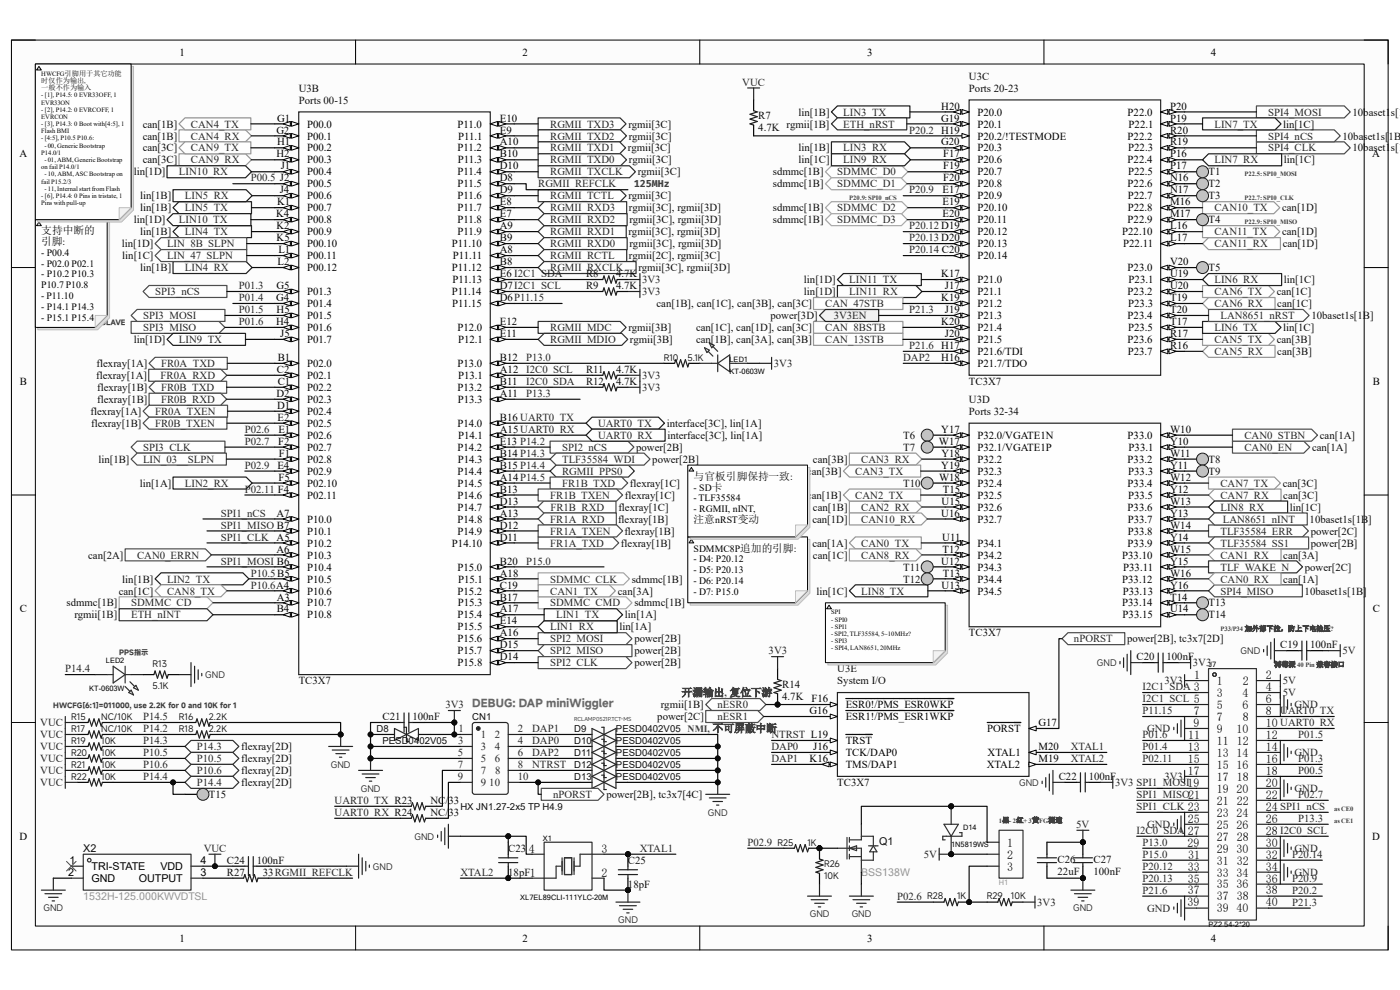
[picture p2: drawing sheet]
<svg xmlns="http://www.w3.org/2000/svg" width="297mm" height="210mm" viewBox="0 0 297 210" stroke-linecap="round" stroke-linejoin="round" font-family="sans-serif">
<defs><g id="words">
<g font-size="2.5">
<text x="253.3" y="144">1</text>
<text x="258.1" y="145.3">1</text>
<text x="258.1" y="147.8">3</text>
<text x="263.6" y="147.8">4</text>
<text x="263.6" y="145.3">2</text>
<text x="268.6" y="149.1">6</text>
<text x="268.6" y="146.6">4</text>
<text x="268.6" y="144">2</text>
<text x="253.2" y="154.2">9</text>
<text x="253.2" y="151.6">7</text>
<text x="258.1" y="150.4">5</text>
<text x="258.1" y="152.9">7</text>
<text x="258.1" y="155.4">9</text>
<text x="262.3" y="155.4">10</text>
<text x="263.6" y="150.4">6</text>
<text x="263.6" y="152.9">8</text>
<text x="268.6" y="154.2">10 UART0_RX</text>
<text x="268.6" y="151.6">8</text>
<text x="252" y="159.3">13</text>
<text x="252" y="161.8">15</text>
<text x="252" y="156.7">11</text>
<text x="258.1" y="158">11</text>
<text x="258.1" y="160.5">13</text>
<text x="262.3" y="160.5">14</text>
<text x="262.4" y="158">12</text>
<text x="268.6" y="161.8">16</text>
<text x="268.6" y="159.3">14</text>
<text x="268.6" y="156.7">12</text>
<text x="252" y="164.3">17</text>
<text x="258.1" y="163.1">15</text>
<text x="258.1" y="165.6">17</text>
<text x="262.3" y="163.1">16</text>
<text x="262.4" y="165.6">18</text>
<text x="268.6" y="166.9">20</text>
<text x="268.6" y="164.3">18</text>
<text x="258.1" y="168.1">19</text>
<text x="258.1" y="170.7">21</text>
<text x="258.1" y="173.2">23</text>
<text x="262.3" y="173.2">24</text>
<text x="262.3" y="168.1">20</text>
<text x="262.4" y="170.7">22</text>
<text x="268.6" y="172">24 SPI1_nCS</text>
<text x="268.6" y="169.4">22</text>
<text x="213.7" y="179.6">1</text>
<text x="251.9" y="179.6">29</text>
<text x="252" y="174.5">25</text>
<text x="252" y="177">27</text>
<text x="258.1" y="175.8">25</text>
<text x="258.1" y="178.3">27</text>
<text x="262.3" y="175.8">26</text>
<text x="262.4" y="178.3">28</text>
<text x="268.6" y="179.6">30</text>
<text x="268.6" y="177">28 I2C0_SCL</text>
<text x="268.6" y="174.5">26</text>
<text x="112.2" y="180.8">4</text>
<text x="127.6" y="185.9">2</text>
<text x="127.6" y="180.8">3</text>
<text x="213.7" y="184.7">3</text>
<text x="213.7" y="182.1">2</text>
<text x="252" y="184.7">33</text>
<text x="252" y="182.1">31</text>
<text x="258.1" y="180.8">29</text>
<text x="258.1" y="183.4">31</text>
<text x="258.1" y="185.9">33</text>
<text x="262.3" y="185.9">34</text>
<text x="262.3" y="180.8">30</text>
<text x="262.4" y="183.4">32</text>
<text x="268.6" y="184.7">34</text>
<text x="268.6" y="182.1">32</text>
<text x="252" y="187.2">35</text>
<text x="252" y="189.7">37</text>
<text x="258.1" y="188.5">35</text>
<text x="258.1" y="191">37</text>
<text x="262.3" y="188.5">36</text>
<text x="262.4" y="191">38</text>
<text x="268.6" y="189.7">38</text>
<text x="268.6" y="187.2">36</text>
<text x="251.9" y="192.3">39</text>
<text x="258.1" y="193.5">39</text>
<text x="262.3" y="193.5">40</text>
<text x="268.6" y="192.3">40</text>
</g>
<g font-size="2.3">
<text x="38.1" y="11.8">1</text>
<text x="110.9" y="11.8">2</text>
<text x="184" y="11.8">3</text>
<text x="256.9" y="11.8">4</text>
<text x="199.7" y="23.2">H20</text>
<text x="248.2" y="23.2">P20</text>
<text x="58.6" y="28.3">G2</text>
<text x="58.8" y="25.8">G1</text>
<text x="65.1" y="27.1">P00.0</text>
<text x="65.1" y="29.6">P00.1</text>
<text x="97" y="27.1">P11.0</text>
<text x="97.2" y="29.6">P11.1</text>
<text x="106" y="25.8">E10</text>
<text x="106" y="28.3">E9</text>
<text x="199.7" y="25.8">G19</text>
<text x="207.3" y="24.5">P20.0</text>
<text x="207.3" y="27.1">P20.1</text>
<text x="207.3" y="29.6">P20.2/!TESTMODE</text>
<text x="239.2" y="24.5">P22.0</text>
<text x="239.2" y="29.6">P22.2</text>
<text x="239.4" y="27.1">P22.1</text>
<text x="248.2" y="25.8">P19</text>
<text x="248.2" y="28.3">R20</text>
<text x="4.1" y="33.4">A</text>
<text x="58.6" y="33.4">H2</text>
<text x="58.8" y="30.9">H1</text>
<text x="59.6" y="35.9">J1</text>
<text x="65.1" y="32.1">P00.2</text>
<text x="65.1" y="34.7">P00.3</text>
<text x="97" y="32.1">P11.2</text>
<text x="97.1" y="34.7">P11.3</text>
<text x="106" y="30.9">A10</text>
<text x="106" y="33.4">B10</text>
<text x="106" y="35.9">D10</text>
<text x="199.7" y="30.9">G20</text>
<text x="200.1" y="33.4">F17</text>
<text x="200.1" y="35.9">F19</text>
<text x="207.3" y="32.1">P20.3</text>
<text x="207.3" y="34.7">P20.6</text>
<text x="239.2" y="34.7">P22.4</text>
<text x="239.3" y="32.1">P22.3</text>
<text x="248.2" y="30.9">R19</text>
<text x="248.2" y="33.4">P16</text>
<text x="248.2" y="35.9">P17</text>
<text x="291.1" y="33.4">A</text>
<text x="59.3" y="41">J4</text>
<text x="65.1" y="37.2">P00.4</text>
<text x="65.1" y="39.8">P00.5</text>
<text x="97" y="37.2">P11.4</text>
<text x="97.1" y="39.8">P11.5</text>
<text x="106" y="38.5">D8</text>
<text x="106" y="41">D9</text>
<text x="199.9" y="41">E17</text>
<text x="200.1" y="38.5">F20</text>
<text x="207.3" y="37.2">P20.7</text>
<text x="207.3" y="39.8">P20.8</text>
<text x="239.2" y="39.8">P22.6</text>
<text x="239.3" y="37.2">P22.5</text>
<text x="248.2" y="38.5">N16</text>
<text x="248.2" y="41">N17</text>
<text x="58.6" y="46.1">K4</text>
<text x="58.8" y="43.6">K1</text>
<text x="65.1" y="42.3">P00.6</text>
<text x="65.1" y="44.8">P00.7</text>
<text x="65.1" y="47.4">P00.8</text>
<text x="97" y="42.3">P11.6</text>
<text x="97" y="44.8">P11.7</text>
<text x="97.1" y="47.4">P11.8</text>
<text x="106" y="43.6">E8</text>
<text x="106" y="46.1">E7</text>
<text x="199.9" y="43.6">E19</text>
<text x="199.9" y="46.1">E20</text>
<text x="207.3" y="42.3">P20.9</text>
<text x="207.3" y="44.8">P20.10</text>
<text x="207.3" y="47.4">P20.11</text>
<text x="239.2" y="47.4">P22.9</text>
<text x="239.3" y="42.3">P22.7</text>
<text x="239.3" y="44.8">P22.8</text>
<text x="248.2" y="43.6">M16</text>
<text x="248.2" y="46.1">M17</text>
<text x="8.8" y="49.7">支持中断的</text>
<text x="8.8" y="52">引脚:</text>
<text x="58.6" y="48.6">K2</text>
<text x="58.7" y="51.2">K5</text>
<text x="59.1" y="53.7">L1</text>
<text x="65.1" y="49.9">P00.9</text>
<text x="65.1" y="52.5">P00.10</text>
<text x="95.9" y="52.5">P11.10</text>
<text x="97" y="49.9">P11.9</text>
<text x="106" y="48.6">A9</text>
<text x="106" y="51.2">B9</text>
<text x="106" y="53.7">A8</text>
<text x="207.3" y="49.9">P20.12</text>
<text x="207.3" y="52.5">P20.13</text>
<text x="238.1" y="49.9">P22.10</text>
<text x="238.3" y="52.5">P22.11</text>
<text x="248.2" y="48.6">L16</text>
<text x="248.2" y="51.2">L17</text>
<text x="58.9" y="56.3">L2</text>
<text x="65.1" y="55">P00.11</text>
<text x="65.1" y="57.5">P00.12</text>
<text x="95.9" y="57.5">P11.12</text>
<text x="96.1" y="55">P11.11</text>
<text x="106" y="56.3">B8</text>
<text x="106" y="58.8">E6 I2C1_SDA</text>
<text x="199.7" y="58.8">K17</text>
<text x="207.3" y="55">P20.14</text>
<text x="239.2" y="57.5">P23.0</text>
<text x="248.2" y="56.3">V20</text>
<text x="248.2" y="58.8">U19</text>
<text x="58.6" y="63.9">G4</text>
<text x="58.7" y="61.3">G5</text>
<text x="65.1" y="62.6">P01.3</text>
<text x="65.1" y="65.2">P01.4</text>
<text x="95.8" y="62.6">P11.14</text>
<text x="95.9" y="65.2">P11.15</text>
<text x="96" y="60.1">P11.13</text>
<text x="106" y="61.3">D7I2C1_SCL</text>
<text x="106" y="63.9">D6P11.15</text>
<text x="199.7" y="63.9">K19</text>
<text x="200.4" y="61.3">J17</text>
<text x="207.3" y="60.1">P21.0</text>
<text x="207.3" y="62.6">P21.1</text>
<text x="207.3" y="65.2">P21.2</text>
<text x="239.2" y="62.6">P23.2</text>
<text x="239.3" y="65.2">P23.3</text>
<text x="239.4" y="60.1">P23.1</text>
<text x="248.2" y="61.3">U20</text>
<text x="248.2" y="63.9">T19</text>
<text x="58.6" y="69">H4</text>
<text x="58.7" y="66.4">H5</text>
<text x="59.4" y="71.5">J5</text>
<text x="65.1" y="67.7">P01.5</text>
<text x="65.1" y="70.2">P01.6</text>
<text x="97" y="70.2">P12.0</text>
<text x="106" y="69">E12</text>
<text x="106" y="71.5">E11</text>
<text x="199.7" y="69">K20</text>
<text x="200.4" y="66.4">J19</text>
<text x="200.4" y="71.5">J20</text>
<text x="207.3" y="67.7">P21.3</text>
<text x="207.3" y="70.2">P21.4</text>
<text x="239.2" y="67.7">P23.4</text>
<text x="239.3" y="70.2">P23.5</text>
<text x="248.2" y="66.4">T20</text>
<text x="248.2" y="69">T17</text>
<text x="248.2" y="71.5">R17</text>
<text x="58.9" y="76.6">B1</text>
<text x="65.1" y="72.8">P01.7</text>
<text x="65.1" y="77.9">P02.0</text>
<text x="97" y="77.9">P13.0</text>
<text x="97.2" y="72.8">P12.1</text>
<text x="106" y="76.6">B12</text>
<text x="199.7" y="76.6">H16</text>
<text x="207.3" y="72.8">P21.5</text>
<text x="207.3" y="75.3">P21.6/TDI</text>
<text x="207.3" y="77.9">P21.7/TDO</text>
<text x="239.2" y="72.8">P23.6</text>
<text x="239.3" y="75.3">P23.7</text>
<text x="248.2" y="74">R16</text>
<text x="4.2" y="81.7">B</text>
<text x="58.8" y="79.1">C2</text>
<text x="58.9" y="81.7">C1</text>
<text x="65.1" y="80.4">P02.1</text>
<text x="65.1" y="82.9">P02.2</text>
<text x="97" y="82.9">P13.2</text>
<text x="97.2" y="80.4">P13.1</text>
<text x="106" y="79.1">A12</text>
<text x="106" y="81.7">B11</text>
<text x="291.2" y="81.7">B</text>
<text x="58.6" y="84.2">D2</text>
<text x="58.8" y="86.7">D1</text>
<text x="58.9" y="89.3">E2</text>
<text x="65.1" y="85.5">P02.3</text>
<text x="65.1" y="88">P02.4</text>
<text x="97.1" y="85.5">P13.3</text>
<text x="106" y="84.2">A11</text>
<text x="106" y="89.3">B16 UART0_TX</text>
<text x="59" y="94.4">F2</text>
<text x="59.1" y="91.8">E1</text>
<text x="65.1" y="90.6">P02.5</text>
<text x="65.1" y="93.1">P02.6</text>
<text x="65.1" y="95.6">P02.7</text>
<text x="97" y="90.6">P14.0</text>
<text x="97" y="95.6">P14.2</text>
<text x="97.2" y="93.1">P14.1</text>
<text x="106" y="91.8">A15UART0_RX</text>
<text x="106" y="94.4">E13 P14.2</text>
<text x="199.2" y="94.4">W17</text>
<text x="199.7" y="91.8">Y17</text>
<text x="207.3" y="93.1">P32.0/VGATE1N</text>
<text x="207.3" y="95.6">P32.1/VGATE1P</text>
<text x="239.2" y="93.1">P33.0</text>
<text x="239.4" y="95.6">P33.1</text>
<text x="248.2" y="91.8">W10</text>
<text x="248.2" y="94.4">Y10</text>
<text x="58.8" y="99.4">E4</text>
<text x="59.1" y="102">F5</text>
<text x="59.2" y="96.9">F1</text>
<text x="65.1" y="98.2">P02.8</text>
<text x="65.1" y="100.7">P02.9</text>
<text x="97" y="100.7">P14.4</text>
<text x="97.1" y="98.2">P14.3</text>
<text x="106" y="96.9">B14 P14.3</text>
<text x="106" y="99.4">B15 P14.4</text>
<text x="106" y="102">A14P14.5</text>
<text x="147.1" y="101.8">与官板引脚保持一致:</text>
<text x="199.2" y="102">W18</text>
<text x="199.7" y="99.4">Y19</text>
<text x="199.7" y="96.9">Y18</text>
<text x="207.3" y="98.2">P32.2</text>
<text x="207.3" y="100.7">P32.3</text>
<text x="239.2" y="98.2">P33.2</text>
<text x="239.3" y="100.7">P33.3</text>
<text x="248.2" y="96.9">W11</text>
<text x="248.2" y="99.4">Y11</text>
<text x="248.2" y="102">W12</text>
<text x="65.1" y="103.3">P02.10</text>
<text x="65.1" y="105.8">P02.11</text>
<text x="97" y="105.8">P14.6</text>
<text x="97.1" y="103.3">P14.5</text>
<text x="106" y="104.5">B13</text>
<text x="106" y="107.1">D13</text>
<text x="199.8" y="107.1">U15</text>
<text x="200" y="104.5">T15</text>
<text x="207.3" y="103.3">P32.4</text>
<text x="207.3" y="105.8">P32.5</text>
<text x="239.2" y="103.3">P33.4</text>
<text x="239.3" y="105.8">P33.5</text>
<text x="248.2" y="104.5">Y12</text>
<text x="248.2" y="107.1">W13</text>
<text x="58.6" y="109.6">A7</text>
<text x="65.1" y="110.9">P10.0</text>
<text x="65.1" y="113.4">P10.1</text>
<text x="97" y="108.3">P14.7</text>
<text x="97" y="113.4">P14.9</text>
<text x="97.1" y="110.9">P14.8</text>
<text x="106" y="109.6">A13</text>
<text x="106" y="112.1">D12</text>
<text x="147.1" y="110.9">注意nRST变动</text>
<text x="199.7" y="109.6">U16</text>
<text x="207.3" y="108.3">P32.6</text>
<text x="207.3" y="110.9">P32.7</text>
<text x="239.2" y="108.3">P33.6</text>
<text x="239.3" y="110.9">P33.7</text>
<text x="239.3" y="113.4">P33.8</text>
<text x="248.2" y="109.6">Y13</text>
<text x="248.2" y="112.1">W14</text>
<text x="58.6" y="117.2">A6</text>
<text x="58.7" y="114.7">A5</text>
<text x="65.1" y="116">P10.2</text>
<text x="65.1" y="118.5">P10.3</text>
<text x="95.9" y="116">P14.10</text>
<text x="106" y="114.7">D11</text>
<text x="106" y="119.8">B20</text>
<text x="199.7" y="119.8">U12</text>
<text x="199.9" y="114.7">U11</text>
<text x="199.9" y="117.2">T12</text>
<text x="207.3" y="116">P34.1</text>
<text x="207.3" y="118.5">P34.2</text>
<text x="238.1" y="118.5">P33.10</text>
<text x="239.2" y="116">P33.9</text>
<text x="248.2" y="114.7">Y14</text>
<text x="248.2" y="117.2">W15</text>
<text x="248.2" y="119.8">Y15</text>
<text x="65.1" y="121">P10.4</text>
<text x="65.1" y="123.6">P10.5</text>
<text x="97" y="121">P15.0</text>
<text x="97.2" y="123.6">P15.1</text>
<text x="106" y="122.3">A18</text>
<text x="106" y="124.8">C19</text>
<text x="199.8" y="124.8">U13</text>
<text x="200" y="122.3">T13</text>
<text x="207.3" y="121">P34.3</text>
<text x="207.3" y="123.6">P34.4</text>
<text x="238.1" y="123.6">P33.12</text>
<text x="238.3" y="121">P33.11</text>
<text x="248.2" y="122.3">W16</text>
<text x="248.2" y="124.8">Y16</text>
<text x="4.2" y="129.9">C</text>
<text x="58.7" y="127.4">A3</text>
<text x="58.7" y="129.9">B4</text>
<text x="65.1" y="126.1">P10.6</text>
<text x="65.1" y="128.7">P10.7</text>
<text x="65.1" y="131.2">P10.8</text>
<text x="97" y="126.1">P15.2</text>
<text x="97" y="131.2">P15.4</text>
<text x="97.1" y="128.7">P15.3</text>
<text x="106" y="127.4">B17</text>
<text x="106" y="129.9">A17</text>
<text x="207.3" y="126.1">P34.5</text>
<text x="238.1" y="128.7">P33.14</text>
<text x="238.2" y="131.2">P33.15</text>
<text x="238.2" y="126.1">P33.13</text>
<text x="248.2" y="127.4">T14</text>
<text x="248.2" y="129.9">U14</text>
<text x="291.2" y="129.9">C</text>
<text x="97" y="136.3">P15.6</text>
<text x="97.1" y="133.7">P15.5</text>
<text x="106" y="132.5">E14</text>
<text x="106" y="135">A16</text>
<text x="106" y="137.5">D15</text>
<text x="97" y="138.8">P15.7</text>
<text x="97.1" y="141.4">P15.8</text>
<text x="106" y="140.1">D14</text>
<text x="172.1" y="149">F16</text>
<text x="171.7" y="151.5">G16</text>
<text x="179.4" y="150.2">ESR0!/PMS_ESR0WKP</text>
<text x="179.4" y="152.7">ESR1!/PMS_ESR1WKP</text>
<text x="209.4" y="155.3">PORST</text>
<text x="220.3" y="154">G17</text>
<text x="171.7" y="161.6">K16</text>
<text x="172.5" y="159.1">J16</text>
<text x="179.4" y="157.8">TRST</text>
<text x="179.4" y="160.4">TCK/DAP0</text>
<text x="209.5" y="160.4">XTAL1</text>
<text x="220.3" y="159.1">M20</text>
<text x="220.3" y="161.6">M19</text>
<text x="179.4" y="162.9">TMS/DAP1</text>
<text x="209.3" y="162.9">XTAL2</text>
<text x="4.1" y="178.1">D</text>
<text x="291.1" y="178.1">D</text>
<text x="14.5" y="185.8">2</text>
<text x="14.8" y="183.3">1</text>
<text x="19.4" y="184.5">TRI-STATE</text>
<text x="34" y="184.5">VDD</text>
<text x="42.5" y="185.8">3</text>
<text x="42.5" y="183.3">4</text>
<text x="19.4" y="187.1">GND</text>
<text x="29.4" y="187.1">OUTPUT</text>
<text x="38.1" y="199.7">1</text>
<text x="110.9" y="199.7">2</text>
<text x="184" y="199.7">3</text>
<text x="256.9" y="199.7">4</text>
</g>
<g font-size="2.3" fill="#0e0e0e">
<text x="205.6" y="16.9">U3C</text>
<text x="63.4" y="22">Ports 00-15</text>
<text x="63.4" y="19.4">U3B</text>
<text x="205.6" y="19.4">Ports 20-23</text>
<text x="30.3" y="29.6">can[1B]</text>
<text x="30.3" y="27.1">can[1B]</text>
<text x="133.3" y="27.1">rgmii[3C]</text>
<text x="133.4" y="29.6">rgmii[3C]</text>
<text x="160.9" y="25.3">R7</text>
<text x="160.9" y="27.8">4.7K</text>
<text x="166.9" y="27.1">rgmii[1B]</text>
<text x="169.4" y="24.5">lin[1B]</text>
<text x="272.2" y="27.1">lin[1C]</text>
<text x="284.8" y="29.6">10baset1s[1B]</text>
<text x="286.9" y="24.5">10baset1s[1B</text>
<text x="30.3" y="34.7">can[3C]</text>
<text x="30.3" y="32.1">can[3C]</text>
<text x="133.2" y="32.1">rgmii[3C]</text>
<text x="133.4" y="34.7">rgmii[3C]</text>
<text x="169.4" y="32.1">lin[1B]</text>
<text x="169.4" y="34.7">lin[1C]</text>
<text x="272.4" y="34.7">lin[1C]</text>
<text x="286.9" y="32.1">10baset1s[1B</text>
<text x="28.4" y="37.2">lin[1D]</text>
<text x="135.3" y="37.2">rgmii[3C]</text>
<text x="164" y="37.2">sdmmc[1B]</text>
<text x="164" y="39.8">sdmmc[1B]</text>
<text x="256.4" y="39.8">T2</text>
<text x="256.4" y="37.2">T1</text>
<text x="28.4" y="47.4">lin[1D]</text>
<text x="29.8" y="44.8">lin[1B]</text>
<text x="29.8" y="42.3">lin[1B]</text>
<text x="133.3" y="42.3">rgmii[3C]</text>
<text x="133.4" y="44.8">rgmii[3C], rgmii[3D]</text>
<text x="133.5" y="47.4">rgmii[3C], rgmii[3D]</text>
<text x="164" y="44.8">sdmmc[1B]</text>
<text x="164" y="47.4">sdmmc[1B]</text>
<text x="256.4" y="42.3">T3</text>
<text x="256.4" y="47.4">T4</text>
<text x="272" y="44.8">can[1D]</text>
<text x="25.8" y="52.5">lin[1D]</text>
<text x="29.8" y="49.9">lin[1B]</text>
<text x="133.3" y="49.9">rgmii[3C], rgmii[3D]</text>
<text x="133.6" y="52.5">rgmii[3C], rgmii[3D]</text>
<text x="272" y="49.9">can[1D]</text>
<text x="272.1" y="52.5">can[1D]</text>
<text x="26" y="55">lin[1C]</text>
<text x="29.8" y="57.5">lin[1B]</text>
<text x="124.3" y="58.8">R8</text>
<text x="130.7" y="58.8">4.7K</text>
<text x="133.4" y="55">rgmii[2C], rgmii[3C]</text>
<text x="135.4" y="57.5">rgmii[3C], rgmii[3D]</text>
<text x="256.4" y="57.5">T5</text>
<text x="124.3" y="61.3">R9</text>
<text x="130.7" y="61.3">4.7K</text>
<text x="139.3" y="65.2">can[1B], can[1C], can[3B], can[3C]</text>
<text x="170.6" y="60.1">lin[1D]</text>
<text x="170.6" y="62.6">lin[1D]</text>
<text x="270.8" y="62.6">can[1C]</text>
<text x="271" y="65.2">can[1C]</text>
<text x="272.4" y="60.1">lin[1C]</text>
<text x="133.3" y="70.2">rgmii[3B]</text>
<text x="147.7" y="70.2">can[1C], can[1D], can[3C]</text>
<text x="163.4" y="67.7">power[3D]</text>
<text x="272.2" y="70.2">lin[1C]</text>
<text x="278.2" y="67.7">10baset1s[1B]</text>
<text x="20.5" y="77.9">flexray[1A]</text>
<text x="28.4" y="72.8">lin[1D]</text>
<text x="133.6" y="72.8">rgmii[3B]</text>
<text x="147.7" y="72.8">can[1B], can[3A], can[3B]</text>
<text x="270.8" y="72.8">can[3B]</text>
<text x="271" y="75.3">can[3B]</text>
<text x="20.4" y="80.4">flexray[1A]</text>
<text x="20.6" y="82.9">flexray[1B]</text>
<text x="124.3" y="79.1">R11</text>
<text x="124.3" y="81.7">R12</text>
<text x="130.7" y="79.1">4.7K</text>
<text x="130.7" y="81.7">4.7K</text>
<text x="205.6" y="81.7">TC3X7</text>
<text x="19.2" y="88">flexray[1A]</text>
<text x="20.6" y="85.5">flexray[1B]</text>
<text x="205.6" y="88">Ports 32-34</text>
<text x="205.6" y="85.5">U3D</text>
<text x="19.3" y="90.6">flexray[1B]</text>
<text x="135" y="95.6">power[2B]</text>
<text x="141.5" y="90.6">interface[3C], lin[1A]</text>
<text x="141.6" y="93.1">interface[3C], lin[1A]</text>
<text x="191.6" y="93.1">T6</text>
<text x="191.6" y="95.6">T7</text>
<text x="278.3" y="95.6">can[1A]</text>
<text x="280" y="93.1">can[1A]</text>
<text x="20.9" y="98.2">lin[1B]</text>
<text x="138.4" y="98.2">power[2B]</text>
<text x="171.2" y="100.7">can[3B]</text>
<text x="172.5" y="98.2">can[3B]</text>
<text x="256.4" y="98.2">T8</text>
<text x="256.4" y="100.7">T9</text>
<text x="29.6" y="103.3">lin[1A]</text>
<text x="132.6" y="105.8">flexray[1C]</text>
<text x="133.6" y="103.3">flexray[1C]</text>
<text x="171.2" y="105.8">can[1B]</text>
<text x="191.6" y="103.3">T10</text>
<text x="272.1" y="103.3">can[3C]</text>
<text x="272.2" y="105.8">can[3C]</text>
<text x="131.1" y="110.9">flexray[1B]</text>
<text x="131.2" y="108.3">flexray[1C]</text>
<text x="132.5" y="113.4">flexray[1B]</text>
<text x="172.3" y="110.9">can[1D]</text>
<text x="172.5" y="108.3">can[1B]</text>
<text x="273.6" y="108.3">lin[1C]</text>
<text x="277.8" y="110.9">10baset1s[1B]</text>
<text x="278.1" y="113.4">power[2C]</text>
<text x="18.7" y="118.5">can[2A]</text>
<text x="131.7" y="116">flexray[1B]</text>
<text x="172.3" y="116">can[1A]</text>
<text x="172.5" y="118.5">can[1C]</text>
<text x="272.2" y="118.5">can[3A]</text>
<text x="278.1" y="116">power[2B]</text>
<text x="26" y="123.6">lin[1B]</text>
<text x="134" y="123.6">sdmmc[1B]</text>
<text x="191.6" y="121">T11</text>
<text x="191.6" y="123.6">T12</text>
<text x="272.2" y="123.6">can[1A]</text>
<text x="276.8" y="121">power[2C]</text>
<text x="14.1" y="128.7">sdmmc[1B]</text>
<text x="15.8" y="131.2">rgmii[1B]</text>
<text x="25.2" y="126.1">can[1C]</text>
<text x="131.1" y="126.1">can[3A]</text>
<text x="132.6" y="131.2">lin[1A]</text>
<text x="134.6" y="128.7">sdmmc[1B]</text>
<text x="173.2" y="126.1">lin[1C]</text>
<text x="256.4" y="128.7">T13</text>
<text x="256.4" y="131.2">T14</text>
<text x="276.8" y="126.1">10baset1s[1B]</text>
<text x="131.4" y="133.7">lin[1A]</text>
<text x="134.6" y="136.3">power[2B]</text>
<text x="205.6" y="135">TC3X7</text>
<text x="239.1" y="136.3">power[2B], tc3x7[2D]</text>
<text x="271.6" y="137.5">C19</text>
<text x="278" y="137.5">100nF</text>
<text x="134.6" y="138.8">power[2B]</text>
<text x="134.6" y="141.4">power[2B]</text>
<text x="177.6" y="142.6">U3E</text>
<text x="241.1" y="140.1">C20</text>
<text x="247.5" y="140.1">100nF</text>
<text x="63.4" y="145.2">TC3X7</text>
<text x="165.9" y="145.9">R14</text>
<text x="165.9" y="148.5">4.7K</text>
<text x="177.6" y="145.2">System I/O</text>
<text x="81.2" y="152.7">C21</text>
<text x="87.5" y="152.7">100nF</text>
<text x="139.4" y="152.7">power[2C]</text>
<text x="140.2" y="150.2">rgmii[1B]</text>
<text x="51.2" y="159.1">flexray[2D]</text>
<text x="51.2" y="161.6">flexray[2D]</text>
<text x="51.2" y="164.2">flexray[2D]</text>
<text x="51.2" y="166.7">flexray[2D]</text>
<text x="177.6" y="166.7">TC3X7</text>
<text x="224.6" y="165.4">C22</text>
<text x="231" y="165.4">100nF</text>
<text x="44.3" y="169.2">T15</text>
<text x="91.3" y="170.5">NC/33</text>
<text x="91.3" y="173.1">NC/33</text>
<text x="128.6" y="169.2">power[2B], tc3x7[4C]</text>
<text x="186.5" y="179.2">Q1</text>
<text x="17.7" y="180.7">X2</text>
<text x="48.1" y="183.2">C24</text>
<text x="48.1" y="185.8">R27</text>
<text x="54.5" y="183.2">100nF</text>
<text x="55.8" y="185.8">33RGMII_REFCLK</text>
<text x="107.8" y="180.7">C23</text>
<text x="107.8" y="185.8">18pF1</text>
<text x="133.2" y="183.2">C25</text>
<text x="224.4" y="183">C26</text>
<text x="224.4" y="185.5">22uF</text>
<text x="232" y="183">C27</text>
<text x="232" y="185.5">100nF</text>
<text x="133.2" y="188.3">18pF</text>
</g>
<g font-size="2.3" fill="#262626">
<text x="157.5" y="18.2">VUC</text>
<text x="40.5" y="29.6">CAN4_RX</text>
<text x="40.5" y="27.1">CAN4_TX</text>
<text x="116.7" y="27.1">RGMII_TXD3</text>
<text x="116.7" y="29.6">RGMII_TXD2</text>
<text x="178.9" y="24.5">LIN3_TX</text>
<text x="178.9" y="27.1">ETH_nRST</text>
<text x="192.9" y="28.3">P20.2 H19</text>
<text x="257.6" y="27.1">LIN7_TX</text>
<text x="269.1" y="29.6">SPI4_nCS</text>
<text x="269.1" y="24.5">SPI4_MOSI</text>
<text x="40.5" y="34.7">CAN9_RX</text>
<text x="40.5" y="32.1">CAN9_TX</text>
<text x="116.7" y="32.1">RGMII_TXD1</text>
<text x="116.7" y="34.7">RGMII_TXD0</text>
<text x="178.9" y="32.1">LIN3_RX</text>
<text x="178.9" y="34.7">LIN9_RX</text>
<text x="257.6" y="34.7">LIN7_RX</text>
<text x="269.1" y="32.1">SPI4_CLK</text>
<text x="38" y="37.2">LIN10_RX</text>
<text x="53.2" y="38.5">P00.5 J2</text>
<text x="114.2" y="39.8">RGMII_REFCLK</text>
<text x="116.7" y="37.2">RGMII_TXCLK</text>
<text x="177.6" y="37.2">SDMMC_D0</text>
<text x="177.6" y="39.8">SDMMC_D1</text>
<text x="192.9" y="41">P20.9</text>
<text x="38" y="47.4">LIN10_TX</text>
<text x="39.2" y="44.8">LIN5_TX</text>
<text x="39.2" y="42.3">LIN5_RX</text>
<text x="116.7" y="42.3">RGMII_TCTL</text>
<text x="116.7" y="44.8">RGMII_RXD3</text>
<text x="116.7" y="47.4">RGMII_RXD2</text>
<text x="177.6" y="44.8">SDMMC_D2</text>
<text x="177.6" y="47.4">SDMMC_D3</text>
<text x="257.6" y="44.8">CAN10_TX</text>
<text x="35.4" y="52.5">LIN_8B_SLPN</text>
<text x="39.2" y="49.9">LIN4_TX</text>
<text x="116.7" y="49.9">RGMII_RXD1</text>
<text x="116.7" y="52.5">RGMII_RXD0</text>
<text x="192.9" y="48.6">P20.12 D19</text>
<text x="192.9" y="51.2">P20.13 D20</text>
<text x="192.9" y="53.7">P20.14 C20</text>
<text x="257.6" y="52.5">CAN11_RX</text>
<text x="257.6" y="49.9">CAN11_TX</text>
<text x="35.4" y="55">LIN_47_SLPN</text>
<text x="39.2" y="57.5">LIN4_RX</text>
<text x="116.7" y="55">RGMII_RCTL</text>
<text x="116.7" y="57.5">RGMII_RXCLK</text>
<text x="32.9" y="62.6">SPI3_nCS</text>
<text x="50.7" y="61.3">P01.3</text>
<text x="50.7" y="63.9">P01.4</text>
<text x="136.2" y="60.1">3V3</text>
<text x="136.2" y="62.6">3V3</text>
<text x="175.1" y="65.2">CAN_47STB</text>
<text x="180.2" y="60.1">LIN11_TX</text>
<text x="180.2" y="62.6">LIN11_RX</text>
<text x="257.6" y="65.2">CAN6_RX</text>
<text x="257.6" y="62.6">CAN6_TX</text>
<text x="257.6" y="60.1">LIN6_RX</text>
<text x="30.4" y="70.2">SPI3_MISO</text>
<text x="30.4" y="67.7">SPI3_MOSI</text>
<text x="50.7" y="66.4">P01.5</text>
<text x="50.7" y="69">P01.6</text>
<text x="116.7" y="70.2">RGMII_MDC</text>
<text x="175.1" y="70.2">CAN_8BSTB</text>
<text x="176.9" y="67.7">3V3EN</text>
<text x="192.9" y="66.4">P21.3</text>
<text x="257.6" y="70.2">LIN6_TX</text>
<text x="258.9" y="67.7">LAN8651_nRST</text>
<text x="34.2" y="77.9">FR0A_TXD</text>
<text x="38" y="72.8">LIN9_TX</text>
<text x="111.6" y="76.6">P13.0</text>
<text x="116.7" y="72.8">RGMII_MDIO</text>
<text x="164.2" y="77.9">3V3</text>
<text x="175.1" y="72.8">CAN_13STB</text>
<text x="191.6" y="76.6">DAP2</text>
<text x="192.9" y="74">P21.6 H17</text>
<text x="257.6" y="75.3">CAN5_RX</text>
<text x="257.6" y="72.8">CAN5_TX</text>
<text x="34.1" y="80.4">FR0A_RXD</text>
<text x="34.2" y="82.9">FR0B_TXD</text>
<text x="111.6" y="79.1">I2C0_SCL</text>
<text x="111.6" y="81.7">I2C0_SDA</text>
<text x="136.2" y="80.4">3V3</text>
<text x="136.2" y="82.9">3V3</text>
<text x="32.9" y="88">FR0A_TXEN</text>
<text x="34.2" y="85.5">FR0B_RXD</text>
<text x="111.6" y="84.2">P13.3</text>
<text x="30.4" y="95.6">SPI3_CLK</text>
<text x="32.9" y="90.6">FR0B_TXEN</text>
<text x="51.9" y="91.8">P02.6</text>
<text x="51.9" y="94.4">P02.7</text>
<text x="119.3" y="95.6">SPI2_nCS</text>
<text x="126.9" y="90.6">UART0_TX</text>
<text x="126.9" y="93.1">UART0_RX</text>
<text x="264" y="95.6">CAN0_EN</text>
<text x="264" y="93.1">CAN0_STBN</text>
<text x="30.4" y="98.2">LIN_03__SLPN</text>
<text x="51.9" y="99.4">P02.9</text>
<text x="119.3" y="100.7">RGMII_PPS0</text>
<text x="119.3" y="98.2">TLF35584_WDI</text>
<text x="181.4" y="100.7">CAN3_TX</text>
<text x="182.7" y="98.2">CAN3_RX</text>
<text x="39.2" y="103.3">LIN2_RX</text>
<text x="51.9" y="104.5">P02.11 F4</text>
<text x="116.7" y="105.8">FR1B_TXEN</text>
<text x="119.3" y="103.3">FR1B_TXD</text>
<text x="181.4" y="105.8">CAN2_TX</text>
<text x="258.9" y="105.8">CAN7_RX</text>
<text x="258.9" y="103.3">CAN7_TX</text>
<text x="46.9" y="109.6">SPI1_nCS</text>
<text x="46.9" y="112.1">SPI1_MISO B7</text>
<text x="116.7" y="110.9">FR1A_RXD</text>
<text x="116.7" y="113.4">FR1A_TXEN</text>
<text x="116.8" y="108.3">FR1B_RXD</text>
<text x="182.7" y="108.3">CAN2_RX</text>
<text x="182.7" y="110.9">CAN10_RX</text>
<text x="258.9" y="113.4">TLF35584_ERR</text>
<text x="258.9" y="108.3">LIN8_RX</text>
<text x="259.4" y="110.9">LAN8651_nINT</text>
<text x="29.1" y="118.5">CAN0_ERRN</text>
<text x="46.9" y="114.7">SPI1_CLK</text>
<text x="46.9" y="119.8">SPI1_MOSI B6</text>
<text x="111.6" y="119.8">P15.0</text>
<text x="116.7" y="116">FR1A_TXD</text>
<text x="182.7" y="116">CAN0_TX</text>
<text x="182.7" y="118.5">CAN8_RX</text>
<text x="258.9" y="116">TLF35584_SS1</text>
<text x="258.9" y="118.5">CAN1_RX</text>
<text x="35.4" y="123.6">LIN2_TX</text>
<text x="53.2" y="122.3">P10.5B5</text>
<text x="53.2" y="124.8">P10.6A4</text>
<text x="116.7" y="123.6">SDMMC_CLK</text>
<text x="258.9" y="121">TLF_WAKE_N</text>
<text x="258.9" y="123.6">CAN0_RX</text>
<text x="27.8" y="128.7">SDMMC_CD</text>
<text x="27.8" y="131.2">ETH_nINT</text>
<text x="35.4" y="126.1">CAN8_TX</text>
<text x="116.7" y="128.7">SDMMC_CMD</text>
<text x="116.7" y="126.1">CAN1_TX</text>
<text x="118" y="131.2">LIN1_TX</text>
<text x="182.7" y="126.1">LIN8_TX</text>
<text x="258.9" y="126.1">SPI4_MISO</text>
<text x="116.7" y="136.3">SPI2_MOSI</text>
<text x="116.7" y="133.7">LIN1_RX</text>
<text x="227.8" y="136.3">nPORST</text>
<text x="13.8" y="142.6">P14.4</text>
<text x="116.7" y="138.8">SPI2_MISO</text>
<text x="116.7" y="141.4">SPI2_CLK</text>
<text x="163.1" y="138.8">3V3</text>
<text x="253.1" y="141.4">3V3</text>
<text x="284.8" y="138.8">5V</text>
<text x="242.4" y="146.4">I2C1_SDA 3</text>
<text x="242.4" y="149">I2C1_SCL 5</text>
<text x="247" y="145.2">3V3</text>
<text x="272.1" y="145.2">5V</text>
<text x="272.1" y="147.7">5V</text>
<text x="8.6" y="154">VUC</text>
<text x="30.4" y="155.3">P14.2</text>
<text x="30.4" y="152.7">P14.5</text>
<text x="94.5" y="150.2">3V3</text>
<text x="112.9" y="155.3">DAP1</text>
<text x="152.2" y="150.2">nESR0</text>
<text x="152.2" y="152.7">nESR1</text>
<text x="242.4" y="151.5">P11.15</text>
<text x="243.4" y="155.3">GND</text>
<text x="271.6" y="151.5">UART0_TX</text>
<text x="274.7" y="150.2">GND</text>
<text x="8.6" y="161.6">VUC</text>
<text x="8.6" y="159.1">VUC</text>
<text x="8.6" y="156.5">VUC</text>
<text x="30.4" y="157.8">P14.3</text>
<text x="30.4" y="160.4">P10.5</text>
<text x="41.8" y="159.1">P14.3</text>
<text x="41.8" y="161.6">P10.5</text>
<text x="112.9" y="157.8">DAP0</text>
<text x="112.9" y="160.4">DAP2</text>
<text x="163.7" y="156.5">NTRST L19</text>
<text x="163.7" y="161.6">DAP1</text>
<text x="163.7" y="159.1">DAP0</text>
<text x="227.2" y="159.1">XTAL1</text>
<text x="227.2" y="161.6">XTAL2</text>
<text x="242.4" y="156.5">P01.6</text>
<text x="242.4" y="159.1">P01.4</text>
<text x="242.4" y="161.6">P02.11</text>
<text x="274.7" y="160.4">GND</text>
<text x="275.4" y="156.5">P01.5</text>
<text x="275.4" y="161.6">P01.3</text>
<text x="8.6" y="164.2">VUC</text>
<text x="8.6" y="166.7">VUC</text>
<text x="30.4" y="165.4">P14.4</text>
<text x="30.4" y="162.9">P10.6</text>
<text x="41.8" y="164.2">P10.6</text>
<text x="41.8" y="166.7">P14.4</text>
<text x="112.9" y="162.9">NTRST</text>
<text x="236.6" y="166.7">3V3 SPI1_MOSI19</text>
<text x="247" y="165.4">3V3</text>
<text x="274.7" y="168">GND</text>
<text x="275.4" y="164.2">P00.5</text>
<text x="71" y="170.5">UART0_TX R23</text>
<text x="71" y="173.1">UART0_RX R24</text>
<text x="117.3" y="169.2">nPORST</text>
<text x="241.1" y="169.2">SPI1_MISO21</text>
<text x="241.1" y="171.8">SPI1_CLK 23</text>
<text x="275.4" y="169.2">P02.7</text>
<text x="158.6" y="179.4">P02.9</text>
<text x="228.3" y="175.6">5V</text>
<text x="241.1" y="176.9">I2C0_SDA</text>
<text x="242.4" y="179.4">P13.0</text>
<text x="243.4" y="175.6">GND</text>
<text x="275.4" y="174.3">P13.3</text>
<text x="43.2" y="180.7">VUC</text>
<text x="97.7" y="185.8">XTAL2</text>
<text x="135.7" y="180.7">XTAL1</text>
<text x="196" y="181.9">5V</text>
<text x="242.4" y="181.9">P15.0</text>
<text x="242.4" y="184.5">P20.12</text>
<text x="274.1" y="181.9">P20.14</text>
<text x="274.7" y="185.8">GND</text>
<text x="274.7" y="180.7">GND</text>
<text x="190.3" y="190.8">P02.6</text>
<text x="242.4" y="189.6">P21.6</text>
<text x="242.4" y="187">P20.13</text>
<text x="274.1" y="189.6">P20.2</text>
<text x="274.1" y="187">P20.9</text>
<text x="220" y="192.1">3V3</text>
<text x="243.4" y="193.4">GND</text>
<text x="274.1" y="192.1">P21.3</text>
</g>
<text font-size="2.3" fill="#3c3c3c" x="144.6" y="147.7">开漏输出, 复位下游</text>
<g font-size="2.3" fill="#292929">
<text x="97.3" y="155.3">1</text>
<text x="109.9" y="155.3">2</text>
<text x="97.2" y="160.4">5</text>
<text x="97.2" y="157.8">3</text>
<text x="102" y="156.5">1</text>
<text x="102" y="159.1">3</text>
<text x="102" y="161.6">5</text>
<text x="104.9" y="159.1">4</text>
<text x="105" y="161.6">6</text>
<text x="105" y="156.5">2</text>
<text x="109.9" y="160.4">6</text>
<text x="109.9" y="157.8">4</text>
<text x="97.1" y="162.9">7</text>
<text x="97.1" y="165.4">9</text>
<text x="102" y="164.2">7</text>
<text x="102" y="166.7">9</text>
<text x="103.8" y="166.7">10</text>
<text x="105" y="164.2">8</text>
<text x="109.9" y="165.4">10</text>
<text x="109.9" y="162.9">8</text>
</g>
<text font-size="2.3" fill="#686868" x="100.2" y="150.1">DEBUG: DAP miniWiggler</text>
<g font-size="2.2" fill="#969696">
<text x="182.7" y="185.8">BSS138W</text>
<text x="17.7" y="190.9">1532H-125.000KWVDTSL</text>
</g>
<g font-size="2.1" fill="#3c3c3c">
<text x="134.5" y="39.6">125MHz</text>
<text x="145.9" y="155.3">NMI, 不可屏蔽中断</text>
</g>
<g font-size="2.1">
<text x="8.8" y="54.3">- P00.4</text>
<text x="8.8" y="56.6">- P02.0 P02.1</text>
<text x="8.8" y="58.8">- P10.2 P10.3</text>
<text x="8.8" y="61.1">P10.7 P10.8</text>
<text x="8.8" y="63.4">- P11.10</text>
<text x="8.8" y="65.7">- P14.1 P14.3</text>
<text x="8.8" y="68">- P15.1 P15.4</text>
<text x="147.1" y="104.1">- SD卡</text>
<text x="147.1" y="106.3">- TLF35584</text>
<text x="147.1" y="108.6">- RGMII, nINT,</text>
<text x="147.1" y="117">SDMMC8P追加的引脚:</text>
<text x="147.1" y="119.3">- D4: P20.12</text>
<text x="147.1" y="121.6">- D5: P20.13</text>
<text x="147.1" y="123.9">- D6: P20.14</text>
<text x="147.1" y="126.2">- D7: P15.0</text>
</g>
<g font-size="2" fill="#0e0e0e">
<text x="79.9" y="155.4">D8</text>
<text x="100.2" y="152.8">CN1</text>
<text x="121.8" y="155.4">D9</text>
<text x="130.7" y="155.4">PESD0402V05</text>
<text x="81.2" y="157.9">PESD0402V05</text>
<text x="121.8" y="157.9">D10</text>
<text x="121.8" y="160.4">D11</text>
<text x="130.7" y="157.9">PESD0402V05</text>
<text x="130.7" y="160.4">PESD0402V05</text>
<text x="121.8" y="163">D12</text>
<text x="121.8" y="165.5">D13</text>
<text x="130.7" y="163">PESD0402V05</text>
<text x="130.7" y="165.5">PESD0402V05</text>
<text x="97.7" y="171.9">HX JN1.27-2x5 TP H4.9</text>
</g>
<g font-size="1.9" fill="#0e0e0e">
<text x="140.8" y="76.5">R10</text>
<text x="145.9" y="76.5">5.1K</text>
<text x="32.4" y="141.5">R13</text>
<text x="32.4" y="146.1">5.1K</text>
<text x="15.1" y="152.7">R15</text>
<text x="15.1" y="155.2">R17</text>
<text x="21.5" y="152.7">NC/10K</text>
<text x="21.5" y="155.2">NC/10K</text>
<text x="38" y="152.7">R16</text>
<text x="38" y="155.2">R18</text>
<text x="44.3" y="152.7">2.2K</text>
<text x="44.3" y="155.2">2.2K</text>
<text x="15.1" y="160.3">R20</text>
<text x="15.1" y="157.8">R19</text>
<text x="21.5" y="160.3">10K</text>
<text x="21.5" y="157.8">10K</text>
<text x="15.1" y="162.9">R21</text>
<text x="15.1" y="165.4">R22</text>
<text x="21.5" y="162.9">10K</text>
<text x="21.5" y="165.4">10K</text>
<text x="164.9" y="179.4">R25</text>
<text x="171.3" y="179.4">1K</text>
<text x="174.8" y="183.9">R26</text>
<text x="174.8" y="186.5">10K</text>
<text x="196.7" y="190.8">R28</text>
<text x="203" y="190.8">1K</text>
<text x="209.4" y="190.8">R29</text>
<text x="214.5" y="190.8">10K</text>
</g>
<g font-size="1.9" fill="#262626">
<text x="43.6" y="143.8">GND</text>
<text x="232.7" y="141.3">GND</text>
<text x="263.2" y="138.8">GND</text>
<text x="70.2" y="162.9">GND</text>
<text x="76.5" y="167.9">GND</text>
<text x="216.2" y="166.7">GND</text>
<text x="150.2" y="173">GND</text>
<text x="87.9" y="178.1">GND</text>
<text x="79.1" y="184.4">GND</text>
<text x="9.2" y="193.3">GND</text>
<text x="131.1" y="195.9">GND</text>
<text x="171.8" y="194.6">GND</text>
<text x="180.7" y="194.6">GND</text>
<text x="227.7" y="193.3">GND</text>
</g>
<g font-size="1.6">
<text x="154.8" y="76.8">LED1</text>
<text x="154.8" y="79.3">KT-0603W</text>
<text x="22.5" y="140.7">LED2</text>
<text x="256.4" y="141.5">J7</text>
<text x="18.9" y="146.6">KT-0603W</text>
<text x="115.2" y="178.3">X1</text>
<text x="201.8" y="179.6">1N5819WS</text>
<text x="204.3" y="176">D14</text>
<text x="110.4" y="191">XL7EL89CLI-111YLC-20M</text>
<text x="256.4" y="196.6">PZ2.54-2*20</text>
</g>
<text font-size="1.6" fill="#969696" x="211.9" y="187.7">H1</text>
<g font-size="1.5">
<text x="8.8" y="17.6">时仅作为输出,</text>
<text x="8.8" y="19.1">一般不作为输入</text>
</g>
<g font-size="1.5" fill="#3c3c3c">
<text x="21.5" y="69">SLAVE</text>
<text x="25.3" y="138.9">PPS指示</text>
<text x="270.3" y="141.5">树莓派 40 Pin 兼容接口</text>
<text x="11.3" y="150.3">HWCFG[6:1]=011000, use 2.2K for 0 and 10K for 1</text>
</g>
<g font-size="1.4">
<text x="8.8" y="16.1">HWCFG引脚用于其它功能</text>
<text x="8.8" y="20.7">- [1], P14.5: 0 EVR33OFF, 1</text>
<text x="8.8" y="22.2">EVR33ON</text>
<text x="8.8" y="23.7">- [2], P14.2: 0 EVRCOFF, 1</text>
<text x="8.8" y="25.2">EVRCON</text>
<text x="8.8" y="26.8">- [3], P14.3: 0 Boot with[4:5], 1</text>
<text x="8.8" y="28.3">Flash BMI</text>
<text x="8.8" y="29.8">- [4:5], P10.5 P10.6:</text>
<text x="8.8" y="32.9">P14.0/1</text>
<text x="8.8" y="35.9">on fail P14.0/1</text>
<text x="9.4" y="31.3">- 00, Generic Bootstrap</text>
<text x="9.4" y="34.4">- 01, ABM, Generic Bootstrap</text>
<text x="8.8" y="38.9">fail P15.2/3</text>
<text x="8.8" y="42">- [6], P14.4: 0 Pins in tristate, 1</text>
<text x="9.4" y="37.4">- 10, ABM, ASC Bootstrap on</text>
<text x="9.4" y="40.5">- 11, Internal start from Flash</text>
<text x="8.8" y="43.5">Pins with pull-up</text>
<text x="176.4" y="130.3">SPI</text>
<text x="176.4" y="131.9">- SPI0</text>
<text x="176.4" y="133.4">- SPI1</text>
<text x="176.4" y="134.9">- SPI2, TLF35584, 5~10MHz?</text>
<text x="176.4" y="136.4">- SPI3</text>
<text x="176.4" y="138">- SPI4, LAN8651, 20MHz</text>
</g>
<g font-size="1.4" fill="#3c3c3c">
<text x="264" y="37.4">P22.5: SPI0_MOSI</text>
<text x="180.2" y="42.5">P20.9: SPI0_nCS</text>
<text x="264" y="42.5">P22.7: SPI0_CLK</text>
<text x="264" y="47.6">P22.9: SPI0_MISO</text>
<text x="258.9" y="133.9">P33/P34 加外部下拉，防上下电抬压?</text>
<text x="283" y="172">as CE0</text>
<text x="211.9" y="174.5">1黑- 2红+ 3黄FG测速</text>
<text x="283" y="174.5">as CE1</text>
</g>
<text font-size="1.1" fill="#3c3c3c" x="121.8" y="153">RCLAMP0521P.TCT-MS</text>
</g></defs>
<path d="M2.4 8.5h292.1v193h-292.1z" fill-rule="evenodd" fill="#fcfcfc"/>
<path d="M2.4 8.5h292.1v193h-292.1z" fill="none" stroke="#000" stroke-width=".21"/>
<path d="M7.5 13.6h281.9v182.8h-281.9z" fill-rule="evenodd" fill="#fcfcfc"/>
<g fill="none" stroke="#000" stroke-width=".21">
<path d="M2.4 8.5h5.1M7.5 13.6h281.9v182.8h-281.9zM75.4 8.5v5.1M148.4 8.5v5.1M221.5 8.5v5.1M289.4 8.5h5.1v5.1M2.4 56.8h5.1M289.4 56.8h5.1M2.4 105h5.1M289.4 105h5.1M2.4 153.3h5.1M289.4 153.3h5.1"/>
<path d="M75.4 196.4v5.1M148.5 196.4v5.1M221.5 196.4v5.1M294.5 196.4v5.1"/>
</g>
<path d="M205.6 21.2h40.6v58.4h-40.6z" fill-rule="evenodd" fill="#fefefe"/>
<path d="M205.6 21.2h40.6v58.4h-40.6z" fill="none" stroke="#262626" stroke-width=".25"/>
<path d="M200.5 23.7h5.1" fill="none" stroke="#000" stroke-width=".25"/>
<path d="M204.1 23.2l1.5 .5-1.5 .5z" fill="#fbfbfb"/>
<path d="M204.1 23.2l1.5 .5-1.5 .5z" fill="none" stroke="#000" stroke-width=".21"/>
<path d="M202.3 23.7l1.5-.5v1z" fill="#fbfbfb"/>
<path d="M202.3 23.7l1.5-.5v1z" fill="none" stroke="#000" stroke-width=".21"/>
<path d="M200.5 26.3h5.1" fill="none" stroke="#000" stroke-width=".25"/>
<path d="M204.1 25.8l1.5 .5-1.5 .5z" fill="#fbfbfb"/>
<path d="M204.1 25.8l1.5 .5-1.5 .5z" fill="none" stroke="#000" stroke-width=".21"/>
<path d="M202.3 26.3l1.5-.5v1z" fill="#fbfbfb"/>
<path d="M202.3 26.3l1.5-.5v1z" fill="none" stroke="#000" stroke-width=".21"/>
<path d="M200.5 28.8h5.1" fill="none" stroke="#000" stroke-width=".25"/>
<path d="M204.1 28.3l1.5 .5-1.5 .5z" fill="#fbfbfb"/>
<path d="M204.1 28.3l1.5 .5-1.5 .5z" fill="none" stroke="#000" stroke-width=".21"/>
<path d="M200.5 31.4h5.1" fill="none" stroke="#000" stroke-width=".25"/>
<path d="M204.1 30.9l1.5 .5-1.5 .5z" fill="#fbfbfb"/>
<path d="M204.1 30.9l1.5 .5-1.5 .5z" fill="none" stroke="#000" stroke-width=".21"/>
<path d="M202.3 31.4l1.5-.5v1z" fill="#fbfbfb"/>
<path d="M202.3 31.4l1.5-.5v1z" fill="none" stroke="#000" stroke-width=".21"/>
<path d="M200.5 33.9h5.1" fill="none" stroke="#000" stroke-width=".25"/>
<path d="M204.1 33.4l1.5 .5-1.5 .5z" fill="#fbfbfb"/>
<path d="M204.1 33.4l1.5 .5-1.5 .5z" fill="none" stroke="#000" stroke-width=".21"/>
<path d="M202.3 33.9l1.5-.5v1z" fill="#fbfbfb"/>
<path d="M202.3 33.9l1.5-.5v1z" fill="none" stroke="#000" stroke-width=".21"/>
<path d="M200.5 36.4h5.1" fill="none" stroke="#000" stroke-width=".25"/>
<path d="M204.1 35.9l1.5 .5-1.5 .5z" fill="#fbfbfb"/>
<path d="M204.1 35.9l1.5 .5-1.5 .5z" fill="none" stroke="#000" stroke-width=".21"/>
<path d="M202.3 36.4l1.5-.5v1z" fill="#fbfbfb"/>
<path d="M202.3 36.4l1.5-.5v1z" fill="none" stroke="#000" stroke-width=".21"/>
<path d="M200.5 39h5.1" fill="none" stroke="#000" stroke-width=".25"/>
<path d="M204.1 38.5l1.5 .5-1.5 .5z" fill="#fbfbfb"/>
<path d="M204.1 38.5l1.5 .5-1.5 .5z" fill="none" stroke="#000" stroke-width=".21"/>
<path d="M202.3 39l1.5-.5v1z" fill="#fbfbfb"/>
<path d="M202.3 39l1.5-.5v1z" fill="none" stroke="#000" stroke-width=".21"/>
<path d="M200.5 41.5h5.1" fill="none" stroke="#000" stroke-width=".25"/>
<path d="M204.1 41l1.5 .5-1.5 .5z" fill="#fbfbfb"/>
<path d="M204.1 41l1.5 .5-1.5 .5z" fill="none" stroke="#000" stroke-width=".21"/>
<path d="M202.3 41.5l1.5-.5v1z" fill="#fbfbfb"/>
<path d="M202.3 41.5l1.5-.5v1z" fill="none" stroke="#000" stroke-width=".21"/>
<path d="M200.5 44.1h5.1" fill="none" stroke="#000" stroke-width=".25"/>
<path d="M204.1 43.6l1.5 .5-1.5 .5z" fill="#fbfbfb"/>
<path d="M204.1 43.6l1.5 .5-1.5 .5z" fill="none" stroke="#000" stroke-width=".21"/>
<path d="M202.3 44.1l1.5-.5v1z" fill="#fbfbfb"/>
<path d="M202.3 44.1l1.5-.5v1z" fill="none" stroke="#000" stroke-width=".21"/>
<path d="M200.5 46.6h5.1" fill="none" stroke="#000" stroke-width=".25"/>
<path d="M204.1 46.1l1.5 .5-1.5 .5z" fill="#fbfbfb"/>
<path d="M204.1 46.1l1.5 .5-1.5 .5z" fill="none" stroke="#000" stroke-width=".21"/>
<path d="M202.3 46.6l1.5-.5v1z" fill="#fbfbfb"/>
<path d="M202.3 46.6l1.5-.5v1z" fill="none" stroke="#000" stroke-width=".21"/>
<path d="M200.5 49.1h5.1" fill="none" stroke="#000" stroke-width=".25"/>
<path d="M204.1 48.6l1.5 .5-1.5 .5z" fill="#fbfbfb"/>
<path d="M204.1 48.6l1.5 .5-1.5 .5z" fill="none" stroke="#000" stroke-width=".21"/>
<path d="M202.3 49.1l1.5-.5v1z" fill="#fbfbfb"/>
<path d="M202.3 49.1l1.5-.5v1z" fill="none" stroke="#000" stroke-width=".21"/>
<path d="M200.5 51.7h5.1" fill="none" stroke="#000" stroke-width=".25"/>
<path d="M204.1 51.2l1.5 .5-1.5 .5z" fill="#fbfbfb"/>
<path d="M204.1 51.2l1.5 .5-1.5 .5z" fill="none" stroke="#000" stroke-width=".21"/>
<path d="M202.3 51.7l1.5-.5v1z" fill="#fbfbfb"/>
<path d="M202.3 51.7l1.5-.5v1z" fill="none" stroke="#000" stroke-width=".21"/>
<path d="M200.5 54.2h5.1" fill="none" stroke="#000" stroke-width=".25"/>
<path d="M204.1 53.7l1.5 .5-1.5 .5z" fill="#fbfbfb"/>
<path d="M204.1 53.7l1.5 .5-1.5 .5z" fill="none" stroke="#000" stroke-width=".21"/>
<path d="M202.3 54.2l1.5-.5v1z" fill="#fbfbfb"/>
<path d="M202.3 54.2l1.5-.5v1z" fill="none" stroke="#000" stroke-width=".21"/>
<path d="M200.5 59.3h5.1" fill="none" stroke="#000" stroke-width=".25"/>
<path d="M204.1 58.8l1.5 .5-1.5 .5z" fill="#fbfbfb"/>
<path d="M204.1 58.8l1.5 .5-1.5 .5z" fill="none" stroke="#000" stroke-width=".21"/>
<path d="M202.3 59.3l1.5-.5v1z" fill="#fbfbfb"/>
<path d="M202.3 59.3l1.5-.5v1z" fill="none" stroke="#000" stroke-width=".21"/>
<path d="M200.5 61.8h5.1" fill="none" stroke="#000" stroke-width=".25"/>
<path d="M204.1 61.3l1.5 .5-1.5 .5z" fill="#fbfbfb"/>
<path d="M204.1 61.3l1.5 .5-1.5 .5z" fill="none" stroke="#000" stroke-width=".21"/>
<path d="M202.3 61.8l1.5-.5v1z" fill="#fbfbfb"/>
<path d="M202.3 61.8l1.5-.5v1z" fill="none" stroke="#000" stroke-width=".21"/>
<path d="M200.5 64.4h5.1" fill="none" stroke="#000" stroke-width=".25"/>
<path d="M204.1 63.9l1.5 .5-1.5 .5z" fill="#fbfbfb"/>
<path d="M204.1 63.9l1.5 .5-1.5 .5z" fill="none" stroke="#000" stroke-width=".21"/>
<path d="M202.3 64.4l1.5-.5v1z" fill="#fbfbfb"/>
<path d="M202.3 64.4l1.5-.5v1z" fill="none" stroke="#000" stroke-width=".21"/>
<path d="M200.5 66.9h5.1" fill="none" stroke="#000" stroke-width=".25"/>
<path d="M204.1 66.4l1.5 .5-1.5 .5z" fill="#fbfbfb"/>
<path d="M204.1 66.4l1.5 .5-1.5 .5z" fill="none" stroke="#000" stroke-width=".21"/>
<path d="M202.3 66.9l1.5-.5v1z" fill="#fbfbfb"/>
<path d="M202.3 66.9l1.5-.5v1z" fill="none" stroke="#000" stroke-width=".21"/>
<path d="M200.5 69.4h5.1" fill="none" stroke="#000" stroke-width=".25"/>
<path d="M204.1 68.9l1.5 .5-1.5 .6z" fill="#fbfbfb"/>
<path d="M204.1 68.9l1.5 .5-1.5 .6z" fill="none" stroke="#000" stroke-width=".21"/>
<path d="M202.3 69.4l1.5-.5v1.1z" fill="#fbfbfb"/>
<path d="M202.3 69.4l1.5-.5v1.1z" fill="none" stroke="#000" stroke-width=".21"/>
<path d="M200.5 72h5.1" fill="none" stroke="#000" stroke-width=".25"/>
<path d="M204.1 71.5l1.5 .5-1.5 .5z" fill="#fbfbfb"/>
<path d="M204.1 71.5l1.5 .5-1.5 .5z" fill="none" stroke="#000" stroke-width=".21"/>
<path d="M202.3 72l1.5-.5v1z" fill="#fbfbfb"/>
<path d="M202.3 72l1.5-.5v1z" fill="none" stroke="#000" stroke-width=".21"/>
<path d="M200.5 74.5h5.1" fill="none" stroke="#000" stroke-width=".25"/>
<path d="M204.1 74l1.5 .5-1.5 .5z" fill="#fbfbfb"/>
<path d="M204.1 74l1.5 .5-1.5 .5z" fill="none" stroke="#000" stroke-width=".21"/>
<path d="M202.3 74.5l1.5-.5v1z" fill="#fbfbfb"/>
<path d="M202.3 74.5l1.5-.5v1z" fill="none" stroke="#000" stroke-width=".21"/>
<path d="M200.5 77.1h5.1" fill="none" stroke="#000" stroke-width=".25"/>
<path d="M204.1 76.6l1.5 .5-1.5 .5z" fill="#fbfbfb"/>
<path d="M204.1 76.6l1.5 .5-1.5 .5z" fill="none" stroke="#000" stroke-width=".21"/>
<path d="M202.3 77.1l1.5-.5v1z" fill="#fbfbfb"/>
<path d="M202.3 77.1l1.5-.5v1z" fill="none" stroke="#000" stroke-width=".21"/>
<path d="M246.2 23.7h5.1" fill="none" stroke="#000" stroke-width=".25"/>
<path d="M246.2 23.7l1.5-.5v1z" fill="#fbfbfb"/>
<path d="M246.2 23.7l1.5-.5v1z" fill="none" stroke="#000" stroke-width=".21"/>
<path d="M248 23.2l1.5 .5-1.5 .5z" fill="#fbfbfb"/>
<path d="M248 23.2l1.5 .5-1.5 .5z" fill="none" stroke="#000" stroke-width=".21"/>
<path d="M246.2 26.3h5.1" fill="none" stroke="#000" stroke-width=".25"/>
<path d="M246.2 26.3l1.5-.5v1z" fill="#fbfbfb"/>
<path d="M246.2 26.3l1.5-.5v1z" fill="none" stroke="#000" stroke-width=".21"/>
<path d="M248 25.8l1.5 .5-1.5 .5z" fill="#fbfbfb"/>
<path d="M248 25.8l1.5 .5-1.5 .5z" fill="none" stroke="#000" stroke-width=".21"/>
<path d="M246.2 28.8h5.1" fill="none" stroke="#000" stroke-width=".25"/>
<path d="M246.2 28.8l1.5-.5v1z" fill="#fbfbfb"/>
<path d="M246.2 28.8l1.5-.5v1z" fill="none" stroke="#000" stroke-width=".21"/>
<path d="M248 28.3l1.5 .5-1.5 .5z" fill="#fbfbfb"/>
<path d="M248 28.3l1.5 .5-1.5 .5z" fill="none" stroke="#000" stroke-width=".21"/>
<path d="M246.2 31.4h5.1" fill="none" stroke="#000" stroke-width=".25"/>
<path d="M246.2 31.4l1.5-.5v1z" fill="#fbfbfb"/>
<path d="M246.2 31.4l1.5-.5v1z" fill="none" stroke="#000" stroke-width=".21"/>
<path d="M248 30.9l1.5 .5-1.5 .5z" fill="#fbfbfb"/>
<path d="M248 30.9l1.5 .5-1.5 .5z" fill="none" stroke="#000" stroke-width=".21"/>
<path d="M246.2 33.9h5.1" fill="none" stroke="#000" stroke-width=".25"/>
<path d="M246.2 33.9l1.5-.5v1z" fill="#fbfbfb"/>
<path d="M246.2 33.9l1.5-.5v1z" fill="none" stroke="#000" stroke-width=".21"/>
<path d="M248 33.4l1.5 .5-1.5 .5z" fill="#fbfbfb"/>
<path d="M248 33.4l1.5 .5-1.5 .5z" fill="none" stroke="#000" stroke-width=".21"/>
<path d="M246.2 36.4h5.1" fill="none" stroke="#000" stroke-width=".25"/>
<path d="M246.2 36.4l1.5-.5v1z" fill="#fbfbfb"/>
<path d="M246.2 36.4l1.5-.5v1z" fill="none" stroke="#000" stroke-width=".21"/>
<path d="M248 35.9l1.5 .5-1.5 .5z" fill="#fbfbfb"/>
<path d="M248 35.9l1.5 .5-1.5 .5z" fill="none" stroke="#000" stroke-width=".21"/>
<path d="M246.2 39h5.1" fill="none" stroke="#000" stroke-width=".25"/>
<path d="M246.2 39l1.5-.5v1z" fill="#fbfbfb"/>
<path d="M246.2 39l1.5-.5v1z" fill="none" stroke="#000" stroke-width=".21"/>
<path d="M248 38.5l1.5 .5-1.5 .5z" fill="#fbfbfb"/>
<path d="M248 38.5l1.5 .5-1.5 .5z" fill="none" stroke="#000" stroke-width=".21"/>
<path d="M246.2 41.5h5.1" fill="none" stroke="#000" stroke-width=".25"/>
<path d="M246.2 41.5l1.5-.5v1z" fill="#fbfbfb"/>
<path d="M246.2 41.5l1.5-.5v1z" fill="none" stroke="#000" stroke-width=".21"/>
<path d="M248 41l1.5 .5-1.5 .5z" fill="#fbfbfb"/>
<path d="M248 41l1.5 .5-1.5 .5z" fill="none" stroke="#000" stroke-width=".21"/>
<path d="M246.2 44.1h5.1" fill="none" stroke="#000" stroke-width=".25"/>
<path d="M246.2 44.1l1.5-.5v1z" fill="#fbfbfb"/>
<path d="M246.2 44.1l1.5-.5v1z" fill="none" stroke="#000" stroke-width=".21"/>
<path d="M248 43.6l1.5 .5-1.5 .5z" fill="#fbfbfb"/>
<path d="M248 43.6l1.5 .5-1.5 .5z" fill="none" stroke="#000" stroke-width=".21"/>
<path d="M246.2 46.6h5.1" fill="none" stroke="#000" stroke-width=".25"/>
<path d="M246.2 46.6l1.5-.5v1z" fill="#fbfbfb"/>
<path d="M246.2 46.6l1.5-.5v1z" fill="none" stroke="#000" stroke-width=".21"/>
<path d="M248 46.1l1.5 .5-1.5 .5z" fill="#fbfbfb"/>
<path d="M248 46.1l1.5 .5-1.5 .5z" fill="none" stroke="#000" stroke-width=".21"/>
<path d="M246.2 49.1h5.1" fill="none" stroke="#000" stroke-width=".25"/>
<path d="M246.2 49.1l1.5-.5v1z" fill="#fbfbfb"/>
<path d="M246.2 49.1l1.5-.5v1z" fill="none" stroke="#000" stroke-width=".21"/>
<path d="M248 48.6l1.5 .5-1.5 .5z" fill="#fbfbfb"/>
<path d="M248 48.6l1.5 .5-1.5 .5z" fill="none" stroke="#000" stroke-width=".21"/>
<path d="M246.2 51.7h5.1" fill="none" stroke="#000" stroke-width=".25"/>
<path d="M246.2 51.7l1.5-.5v1z" fill="#fbfbfb"/>
<path d="M246.2 51.7l1.5-.5v1z" fill="none" stroke="#000" stroke-width=".21"/>
<path d="M248 51.2l1.5 .5-1.5 .5z" fill="#fbfbfb"/>
<path d="M248 51.2l1.5 .5-1.5 .5z" fill="none" stroke="#000" stroke-width=".21"/>
<path d="M246.2 56.8h5.1" fill="none" stroke="#000" stroke-width=".25"/>
<path d="M246.2 56.8l1.5-.5v1z" fill="#fbfbfb"/>
<path d="M246.2 56.8l1.5-.5v1z" fill="none" stroke="#000" stroke-width=".21"/>
<path d="M248 56.3l1.5 .5-1.5 .5z" fill="#fbfbfb"/>
<path d="M248 56.3l1.5 .5-1.5 .5z" fill="none" stroke="#000" stroke-width=".21"/>
<path d="M246.2 59.3h5.1" fill="none" stroke="#000" stroke-width=".25"/>
<path d="M246.2 59.3l1.5-.5v1z" fill="#fbfbfb"/>
<path d="M246.2 59.3l1.5-.5v1z" fill="none" stroke="#000" stroke-width=".21"/>
<path d="M248 58.8l1.5 .5-1.5 .5z" fill="#fbfbfb"/>
<path d="M248 58.8l1.5 .5-1.5 .5z" fill="none" stroke="#000" stroke-width=".21"/>
<path d="M246.2 61.8h5.1" fill="none" stroke="#000" stroke-width=".25"/>
<path d="M246.2 61.8l1.5-.5v1z" fill="#fbfbfb"/>
<path d="M246.2 61.8l1.5-.5v1z" fill="none" stroke="#000" stroke-width=".21"/>
<path d="M248 61.3l1.5 .5-1.5 .5z" fill="#fbfbfb"/>
<path d="M248 61.3l1.5 .5-1.5 .5z" fill="none" stroke="#000" stroke-width=".21"/>
<path d="M246.2 64.4h5.1" fill="none" stroke="#000" stroke-width=".25"/>
<path d="M246.2 64.4l1.5-.5v1z" fill="#fbfbfb"/>
<path d="M246.2 64.4l1.5-.5v1z" fill="none" stroke="#000" stroke-width=".21"/>
<path d="M248 63.9l1.5 .5-1.5 .5z" fill="#fbfbfb"/>
<path d="M248 63.9l1.5 .5-1.5 .5z" fill="none" stroke="#000" stroke-width=".21"/>
<path d="M246.2 66.9h5.1" fill="none" stroke="#000" stroke-width=".25"/>
<path d="M246.2 66.9l1.5-.5v1z" fill="#fbfbfb"/>
<path d="M246.2 66.9l1.5-.5v1z" fill="none" stroke="#000" stroke-width=".21"/>
<path d="M248 66.4l1.5 .5-1.5 .5z" fill="#fbfbfb"/>
<path d="M248 66.4l1.5 .5-1.5 .5z" fill="none" stroke="#000" stroke-width=".21"/>
<path d="M246.2 69.4h5.1" fill="none" stroke="#000" stroke-width=".25"/>
<path d="M246.2 69.4l1.5-.5v1.1z" fill="#fbfbfb"/>
<path d="M246.2 69.4l1.5-.5v1.1z" fill="none" stroke="#000" stroke-width=".21"/>
<path d="M248 68.9l1.5 .5-1.5 .6z" fill="#fbfbfb"/>
<path d="M248 68.9l1.5 .5-1.5 .6z" fill="none" stroke="#000" stroke-width=".21"/>
<path d="M246.2 72h5.1" fill="none" stroke="#000" stroke-width=".25"/>
<path d="M246.2 72l1.5-.5v1z" fill="#fbfbfb"/>
<path d="M246.2 72l1.5-.5v1z" fill="none" stroke="#000" stroke-width=".21"/>
<path d="M248 71.5l1.5 .5-1.5 .5z" fill="#fbfbfb"/>
<path d="M248 71.5l1.5 .5-1.5 .5z" fill="none" stroke="#000" stroke-width=".21"/>
<path d="M246.2 74.5h5.1" fill="none" stroke="#000" stroke-width=".25"/>
<path d="M246.2 74.5l1.5-.5v1z" fill="#fbfbfb"/>
<path d="M246.2 74.5l1.5-.5v1z" fill="none" stroke="#000" stroke-width=".21"/>
<path d="M248 74l1.5 .5-1.5 .5z" fill="#fbfbfb"/>
<path d="M248 74l1.5 .5-1.5 .5z" fill="none" stroke="#000" stroke-width=".21"/>
<path d="M205.6 89.8h40.6v43.1h-40.6z" fill-rule="evenodd" fill="#fefefe"/>
<path d="M205.6 89.8h40.6v43.1h-40.6z" fill="none" stroke="#262626" stroke-width=".25"/>
<path d="M200.5 92.3h5.1" fill="none" stroke="#000" stroke-width=".25"/>
<path d="M204.1 91.8l1.5 .5-1.5 .5z" fill="#fbfbfb"/>
<path d="M204.1 91.8l1.5 .5-1.5 .5z" fill="none" stroke="#000" stroke-width=".21"/>
<path d="M202.3 92.3l1.5-.5v1z" fill="#fbfbfb"/>
<path d="M202.3 92.3l1.5-.5v1z" fill="none" stroke="#000" stroke-width=".21"/>
<path d="M200.5 94.8h5.1" fill="none" stroke="#000" stroke-width=".25"/>
<path d="M204.1 94.3l1.5 .5-1.5 .6z" fill="#fbfbfb"/>
<path d="M204.1 94.3l1.5 .5-1.5 .6z" fill="none" stroke="#000" stroke-width=".21"/>
<path d="M202.3 94.8l1.5-.5v1.1z" fill="#fbfbfb"/>
<path d="M202.3 94.8l1.5-.5v1.1z" fill="none" stroke="#000" stroke-width=".21"/>
<path d="M200.5 97.4h5.1" fill="none" stroke="#000" stroke-width=".25"/>
<path d="M204.1 96.9l1.5 .5-1.5 .5z" fill="#fbfbfb"/>
<path d="M204.1 96.9l1.5 .5-1.5 .5z" fill="none" stroke="#000" stroke-width=".21"/>
<path d="M202.3 97.4l1.5-.5v1z" fill="#fbfbfb"/>
<path d="M202.3 97.4l1.5-.5v1z" fill="none" stroke="#000" stroke-width=".21"/>
<path d="M200.5 99.9h5.1" fill="none" stroke="#000" stroke-width=".25"/>
<path d="M204.1 99.4l1.5 .5-1.5 .5z" fill="#fbfbfb"/>
<path d="M204.1 99.4l1.5 .5-1.5 .5z" fill="none" stroke="#000" stroke-width=".21"/>
<path d="M202.3 99.9l1.5-.5v1z" fill="#fbfbfb"/>
<path d="M202.3 99.9l1.5-.5v1z" fill="none" stroke="#000" stroke-width=".21"/>
<path d="M200.5 102.5h5.1" fill="none" stroke="#000" stroke-width=".25"/>
<path d="M204.1 102l1.5 .5-1.5 .5z" fill="#fbfbfb"/>
<path d="M204.1 102l1.5 .5-1.5 .5z" fill="none" stroke="#000" stroke-width=".21"/>
<path d="M202.3 102.5l1.5-.5v1z" fill="#fbfbfb"/>
<path d="M202.3 102.5l1.5-.5v1z" fill="none" stroke="#000" stroke-width=".21"/>
<path d="M200.5 105h5.1" fill="none" stroke="#000" stroke-width=".25"/>
<path d="M204.1 104.5l1.5 .5-1.5 .5z" fill="#fbfbfb"/>
<path d="M204.1 104.5l1.5 .5-1.5 .5z" fill="none" stroke="#000" stroke-width=".21"/>
<path d="M202.3 105l1.5-.5v1z" fill="#fbfbfb"/>
<path d="M202.3 105l1.5-.5v1z" fill="none" stroke="#000" stroke-width=".21"/>
<path d="M200.5 107.5h5.1" fill="none" stroke="#000" stroke-width=".25"/>
<path d="M204.1 107l1.5 .5-1.5 .6z" fill="#fbfbfb"/>
<path d="M204.1 107l1.5 .5-1.5 .6z" fill="none" stroke="#000" stroke-width=".21"/>
<path d="M202.3 107.5l1.5-.5v1.1z" fill="#fbfbfb"/>
<path d="M202.3 107.5l1.5-.5v1.1z" fill="none" stroke="#000" stroke-width=".21"/>
<path d="M200.5 110.1h5.1" fill="none" stroke="#000" stroke-width=".25"/>
<path d="M204.1 109.6l1.5 .5-1.5 .5z" fill="#fbfbfb"/>
<path d="M204.1 109.6l1.5 .5-1.5 .5z" fill="none" stroke="#000" stroke-width=".21"/>
<path d="M202.3 110.1l1.5-.5v1z" fill="#fbfbfb"/>
<path d="M202.3 110.1l1.5-.5v1z" fill="none" stroke="#000" stroke-width=".21"/>
<path d="M200.5 115.2h5.1" fill="none" stroke="#000" stroke-width=".25"/>
<path d="M204.1 114.7l1.5 .5-1.5 .5z" fill="#fbfbfb"/>
<path d="M204.1 114.7l1.5 .5-1.5 .5z" fill="none" stroke="#000" stroke-width=".21"/>
<path d="M202.3 115.2l1.5-.5v1z" fill="#fbfbfb"/>
<path d="M202.3 115.2l1.5-.5v1z" fill="none" stroke="#000" stroke-width=".21"/>
<path d="M200.5 117.7h5.1" fill="none" stroke="#000" stroke-width=".25"/>
<path d="M204.1 117.2l1.5 .5-1.5 .5z" fill="#fbfbfb"/>
<path d="M204.1 117.2l1.5 .5-1.5 .5z" fill="none" stroke="#000" stroke-width=".21"/>
<path d="M202.3 117.7l1.5-.5v1z" fill="#fbfbfb"/>
<path d="M202.3 117.7l1.5-.5v1z" fill="none" stroke="#000" stroke-width=".21"/>
<path d="M200.5 120.2h5.1" fill="none" stroke="#000" stroke-width=".25"/>
<path d="M204.1 119.7l1.5 .5-1.5 .6z" fill="#fbfbfb"/>
<path d="M204.1 119.7l1.5 .5-1.5 .6z" fill="none" stroke="#000" stroke-width=".21"/>
<path d="M202.3 120.2l1.5-.5v1.1z" fill="#fbfbfb"/>
<path d="M202.3 120.2l1.5-.5v1.1z" fill="none" stroke="#000" stroke-width=".21"/>
<path d="M200.5 122.8h5.1" fill="none" stroke="#000" stroke-width=".25"/>
<path d="M204.1 122.3l1.5 .5-1.5 .5z" fill="#fbfbfb"/>
<path d="M204.1 122.3l1.5 .5-1.5 .5z" fill="none" stroke="#000" stroke-width=".21"/>
<path d="M202.3 122.8l1.5-.5v1z" fill="#fbfbfb"/>
<path d="M202.3 122.8l1.5-.5v1z" fill="none" stroke="#000" stroke-width=".21"/>
<path d="M200.5 125.3h5.1" fill="none" stroke="#000" stroke-width=".25"/>
<path d="M204.1 124.8l1.5 .5-1.5 .5z" fill="#fbfbfb"/>
<path d="M204.1 124.8l1.5 .5-1.5 .5z" fill="none" stroke="#000" stroke-width=".21"/>
<path d="M202.3 125.3l1.5-.5v1z" fill="#fbfbfb"/>
<path d="M202.3 125.3l1.5-.5v1z" fill="none" stroke="#000" stroke-width=".21"/>
<path d="M246.2 92.3h5.1" fill="none" stroke="#000" stroke-width=".25"/>
<path d="M246.2 92.3l1.5-.5v1z" fill="#fbfbfb"/>
<path d="M246.2 92.3l1.5-.5v1z" fill="none" stroke="#000" stroke-width=".21"/>
<path d="M248 91.8l1.5 .5-1.5 .5z" fill="#fbfbfb"/>
<path d="M248 91.8l1.5 .5-1.5 .5z" fill="none" stroke="#000" stroke-width=".21"/>
<path d="M246.2 94.8h5.1" fill="none" stroke="#000" stroke-width=".25"/>
<path d="M246.2 94.8l1.5-.5v1.1z" fill="#fbfbfb"/>
<path d="M246.2 94.8l1.5-.5v1.1z" fill="none" stroke="#000" stroke-width=".21"/>
<path d="M248 94.3l1.5 .5-1.5 .6z" fill="#fbfbfb"/>
<path d="M248 94.3l1.5 .5-1.5 .6z" fill="none" stroke="#000" stroke-width=".21"/>
<path d="M246.2 97.4h5.1" fill="none" stroke="#000" stroke-width=".25"/>
<path d="M246.2 97.4l1.5-.5v1z" fill="#fbfbfb"/>
<path d="M246.2 97.4l1.5-.5v1z" fill="none" stroke="#000" stroke-width=".21"/>
<path d="M248 96.9l1.5 .5-1.5 .5z" fill="#fbfbfb"/>
<path d="M248 96.9l1.5 .5-1.5 .5z" fill="none" stroke="#000" stroke-width=".21"/>
<path d="M246.2 99.9h5.1" fill="none" stroke="#000" stroke-width=".25"/>
<path d="M246.2 99.9l1.5-.5v1z" fill="#fbfbfb"/>
<path d="M246.2 99.9l1.5-.5v1z" fill="none" stroke="#000" stroke-width=".21"/>
<path d="M248 99.4l1.5 .5-1.5 .5z" fill="#fbfbfb"/>
<path d="M248 99.4l1.5 .5-1.5 .5z" fill="none" stroke="#000" stroke-width=".21"/>
<path d="M246.2 102.5h5.1" fill="none" stroke="#000" stroke-width=".25"/>
<path d="M246.2 102.5l1.5-.5v1z" fill="#fbfbfb"/>
<path d="M246.2 102.5l1.5-.5v1z" fill="none" stroke="#000" stroke-width=".21"/>
<path d="M248 102l1.5 .5-1.5 .5z" fill="#fbfbfb"/>
<path d="M248 102l1.5 .5-1.5 .5z" fill="none" stroke="#000" stroke-width=".21"/>
<path d="M246.2 105h5.1" fill="none" stroke="#000" stroke-width=".25"/>
<path d="M246.2 105l1.5-.5v1z" fill="#fbfbfb"/>
<path d="M246.2 105l1.5-.5v1z" fill="none" stroke="#000" stroke-width=".21"/>
<path d="M248 104.5l1.5 .5-1.5 .5z" fill="#fbfbfb"/>
<path d="M248 104.5l1.5 .5-1.5 .5z" fill="none" stroke="#000" stroke-width=".21"/>
<path d="M246.2 107.5h5.1" fill="none" stroke="#000" stroke-width=".25"/>
<path d="M246.2 107.5l1.5-.5v1.1z" fill="#fbfbfb"/>
<path d="M246.2 107.5l1.5-.5v1.1z" fill="none" stroke="#000" stroke-width=".21"/>
<path d="M248 107l1.5 .5-1.5 .6z" fill="#fbfbfb"/>
<path d="M248 107l1.5 .5-1.5 .6z" fill="none" stroke="#000" stroke-width=".21"/>
<path d="M246.2 110.1h5.1" fill="none" stroke="#000" stroke-width=".25"/>
<path d="M246.2 110.1l1.5-.5v1z" fill="#fbfbfb"/>
<path d="M246.2 110.1l1.5-.5v1z" fill="none" stroke="#000" stroke-width=".21"/>
<path d="M248 109.6l1.5 .5-1.5 .5z" fill="#fbfbfb"/>
<path d="M248 109.6l1.5 .5-1.5 .5z" fill="none" stroke="#000" stroke-width=".21"/>
<path d="M246.2 112.6h5.1" fill="none" stroke="#000" stroke-width=".25"/>
<path d="M246.2 112.6l1.5-.5v1z" fill="#fbfbfb"/>
<path d="M246.2 112.6l1.5-.5v1z" fill="none" stroke="#000" stroke-width=".21"/>
<path d="M248 112.1l1.5 .5-1.5 .5z" fill="#fbfbfb"/>
<path d="M248 112.1l1.5 .5-1.5 .5z" fill="none" stroke="#000" stroke-width=".21"/>
<path d="M246.2 115.2h5.1" fill="none" stroke="#000" stroke-width=".25"/>
<path d="M246.2 115.2l1.5-.5v1z" fill="#fbfbfb"/>
<path d="M246.2 115.2l1.5-.5v1z" fill="none" stroke="#000" stroke-width=".21"/>
<path d="M248 114.7l1.5 .5-1.5 .5z" fill="#fbfbfb"/>
<path d="M248 114.7l1.5 .5-1.5 .5z" fill="none" stroke="#000" stroke-width=".21"/>
<path d="M246.2 117.7h5.1" fill="none" stroke="#000" stroke-width=".25"/>
<path d="M246.2 117.7l1.5-.5v1z" fill="#fbfbfb"/>
<path d="M246.2 117.7l1.5-.5v1z" fill="none" stroke="#000" stroke-width=".21"/>
<path d="M248 117.2l1.5 .5-1.5 .5z" fill="#fbfbfb"/>
<path d="M248 117.2l1.5 .5-1.5 .5z" fill="none" stroke="#000" stroke-width=".21"/>
<path d="M246.2 120.2h5.1" fill="none" stroke="#000" stroke-width=".25"/>
<path d="M246.2 120.2l1.5-.5v1.1z" fill="#fbfbfb"/>
<path d="M246.2 120.2l1.5-.5v1.1z" fill="none" stroke="#000" stroke-width=".21"/>
<path d="M248 119.7l1.5 .5-1.5 .6z" fill="#fbfbfb"/>
<path d="M248 119.7l1.5 .5-1.5 .6z" fill="none" stroke="#000" stroke-width=".21"/>
<path d="M246.2 122.8h5.1" fill="none" stroke="#000" stroke-width=".25"/>
<path d="M246.2 122.8l1.5-.5v1z" fill="#fbfbfb"/>
<path d="M246.2 122.8l1.5-.5v1z" fill="none" stroke="#000" stroke-width=".21"/>
<path d="M248 122.3l1.5 .5-1.5 .5z" fill="#fbfbfb"/>
<path d="M248 122.3l1.5 .5-1.5 .5z" fill="none" stroke="#000" stroke-width=".21"/>
<path d="M246.2 125.3h5.1" fill="none" stroke="#000" stroke-width=".25"/>
<path d="M246.2 125.3l1.5-.5v1z" fill="#fbfbfb"/>
<path d="M246.2 125.3l1.5-.5v1z" fill="none" stroke="#000" stroke-width=".21"/>
<path d="M248 124.8l1.5 .5-1.5 .5z" fill="#fbfbfb"/>
<path d="M248 124.8l1.5 .5-1.5 .5z" fill="none" stroke="#000" stroke-width=".21"/>
<path d="M246.2 127.9h5.1" fill="none" stroke="#000" stroke-width=".25"/>
<path d="M246.2 127.9l1.5-.5v1z" fill="#fbfbfb"/>
<path d="M246.2 127.9l1.5-.5v1z" fill="none" stroke="#000" stroke-width=".21"/>
<path d="M248 127.4l1.5 .5-1.5 .5z" fill="#fbfbfb"/>
<path d="M248 127.4l1.5 .5-1.5 .5z" fill="none" stroke="#000" stroke-width=".21"/>
<path d="M246.2 130.4h5.1" fill="none" stroke="#000" stroke-width=".25"/>
<path d="M246.2 130.4l1.5-.5v1z" fill="#fbfbfb"/>
<path d="M246.2 130.4l1.5-.5v1z" fill="none" stroke="#000" stroke-width=".21"/>
<path d="M248 129.9l1.5 .5-1.5 .5z" fill="#fbfbfb"/>
<path d="M248 129.9l1.5 .5-1.5 .5z" fill="none" stroke="#000" stroke-width=".21"/>
<path d="M63.4 23.7h40.6v119.4h-40.6z" fill-rule="evenodd" fill="#fefefe"/>
<path d="M63.4 23.7h40.6v119.4h-40.6z" fill="none" stroke="#262626" stroke-width=".25"/>
<path d="M58.3 26.3h5.1" fill="none" stroke="#000" stroke-width=".25"/>
<path d="M61.8 25.8l1.6 .5-1.6 .5z" fill="#fbfbfb"/>
<path d="M61.8 25.8l1.6 .5-1.6 .5z" fill="none" stroke="#000" stroke-width=".21"/>
<path d="M60.1 26.3l1.5-.5v1z" fill="#fbfbfb"/>
<path d="M60.1 26.3l1.5-.5v1z" fill="none" stroke="#000" stroke-width=".21"/>
<path d="M58.3 28.8h5.1" fill="none" stroke="#000" stroke-width=".25"/>
<path d="M61.8 28.3l1.6 .5-1.6 .5z" fill="#fbfbfb"/>
<path d="M61.8 28.3l1.6 .5-1.6 .5z" fill="none" stroke="#000" stroke-width=".21"/>
<path d="M60.1 28.8l1.5-.5v1z" fill="#fbfbfb"/>
<path d="M60.1 28.8l1.5-.5v1z" fill="none" stroke="#000" stroke-width=".21"/>
<path d="M58.3 31.4h5.1" fill="none" stroke="#000" stroke-width=".25"/>
<path d="M61.8 30.8l1.6 .6-1.6 .5z" fill="#fbfbfb"/>
<path d="M61.8 30.8l1.6 .6-1.6 .5z" fill="none" stroke="#000" stroke-width=".21"/>
<path d="M60.1 31.4l1.5-.6v1.1z" fill="#fbfbfb"/>
<path d="M60.1 31.4l1.5-.6v1.1z" fill="none" stroke="#000" stroke-width=".21"/>
<path d="M58.3 33.9h5.1" fill="none" stroke="#000" stroke-width=".25"/>
<path d="M61.8 33.4l1.6 .5-1.6 .5z" fill="#fbfbfb"/>
<path d="M61.8 33.4l1.6 .5-1.6 .5z" fill="none" stroke="#000" stroke-width=".21"/>
<path d="M60.1 33.9l1.5-.5v1z" fill="#fbfbfb"/>
<path d="M60.1 33.9l1.5-.5v1z" fill="none" stroke="#000" stroke-width=".21"/>
<path d="M58.3 36.4h5.1" fill="none" stroke="#000" stroke-width=".25"/>
<path d="M61.8 35.9l1.6 .5-1.6 .5z" fill="#fbfbfb"/>
<path d="M61.8 35.9l1.6 .5-1.6 .5z" fill="none" stroke="#000" stroke-width=".21"/>
<path d="M60.1 36.4l1.5-.5v1z" fill="#fbfbfb"/>
<path d="M60.1 36.4l1.5-.5v1z" fill="none" stroke="#000" stroke-width=".21"/>
<path d="M58.3 39h5.1" fill="none" stroke="#000" stroke-width=".25"/>
<path d="M61.8 38.5l1.6 .5-1.6 .5z" fill="#fbfbfb"/>
<path d="M61.8 38.5l1.6 .5-1.6 .5z" fill="none" stroke="#000" stroke-width=".21"/>
<path d="M60.1 39l1.5-.5v1z" fill="#fbfbfb"/>
<path d="M60.1 39l1.5-.5v1z" fill="none" stroke="#000" stroke-width=".21"/>
<path d="M58.3 41.5h5.1" fill="none" stroke="#000" stroke-width=".25"/>
<path d="M61.8 41l1.6 .5-1.6 .5z" fill="#fbfbfb"/>
<path d="M61.8 41l1.6 .5-1.6 .5z" fill="none" stroke="#000" stroke-width=".21"/>
<path d="M60.1 41.5l1.5-.5v1z" fill="#fbfbfb"/>
<path d="M60.1 41.5l1.5-.5v1z" fill="none" stroke="#000" stroke-width=".21"/>
<path d="M58.3 44.1h5.1" fill="none" stroke="#000" stroke-width=".25"/>
<path d="M61.8 43.5l1.6 .6-1.6 .5z" fill="#fbfbfb"/>
<path d="M61.8 43.5l1.6 .6-1.6 .5z" fill="none" stroke="#000" stroke-width=".21"/>
<path d="M60.1 44.1l1.5-.6v1.1z" fill="#fbfbfb"/>
<path d="M60.1 44.1l1.5-.6v1.1z" fill="none" stroke="#000" stroke-width=".21"/>
<path d="M58.3 46.6h5.1" fill="none" stroke="#000" stroke-width=".25"/>
<path d="M61.8 46.1l1.6 .5-1.6 .5z" fill="#fbfbfb"/>
<path d="M61.8 46.1l1.6 .5-1.6 .5z" fill="none" stroke="#000" stroke-width=".21"/>
<path d="M60.1 46.6l1.5-.5v1z" fill="#fbfbfb"/>
<path d="M60.1 46.6l1.5-.5v1z" fill="none" stroke="#000" stroke-width=".21"/>
<path d="M58.3 49.1h5.1" fill="none" stroke="#000" stroke-width=".25"/>
<path d="M61.8 48.6l1.6 .5-1.6 .5z" fill="#fbfbfb"/>
<path d="M61.8 48.6l1.6 .5-1.6 .5z" fill="none" stroke="#000" stroke-width=".21"/>
<path d="M60.1 49.1l1.5-.5v1z" fill="#fbfbfb"/>
<path d="M60.1 49.1l1.5-.5v1z" fill="none" stroke="#000" stroke-width=".21"/>
<path d="M58.3 51.7h5.1" fill="none" stroke="#000" stroke-width=".25"/>
<path d="M61.8 51.2l1.6 .5-1.6 .5z" fill="#fbfbfb"/>
<path d="M61.8 51.2l1.6 .5-1.6 .5z" fill="none" stroke="#000" stroke-width=".21"/>
<path d="M60.1 51.7l1.5-.5v1z" fill="#fbfbfb"/>
<path d="M60.1 51.7l1.5-.5v1z" fill="none" stroke="#000" stroke-width=".21"/>
<path d="M58.3 54.2h5.1" fill="none" stroke="#000" stroke-width=".25"/>
<path d="M61.8 53.7l1.6 .5-1.6 .5z" fill="#fbfbfb"/>
<path d="M61.8 53.7l1.6 .5-1.6 .5z" fill="none" stroke="#000" stroke-width=".21"/>
<path d="M60.1 54.2l1.5-.5v1z" fill="#fbfbfb"/>
<path d="M60.1 54.2l1.5-.5v1z" fill="none" stroke="#000" stroke-width=".21"/>
<path d="M58.3 56.8h5.1" fill="none" stroke="#000" stroke-width=".25"/>
<path d="M61.8 56.2l1.6 .6-1.6 .5z" fill="#fbfbfb"/>
<path d="M61.8 56.2l1.6 .6-1.6 .5z" fill="none" stroke="#000" stroke-width=".21"/>
<path d="M60.1 56.8l1.5-.6v1.1z" fill="#fbfbfb"/>
<path d="M60.1 56.8l1.5-.6v1.1z" fill="none" stroke="#000" stroke-width=".21"/>
<path d="M58.3 61.8h5.1" fill="none" stroke="#000" stroke-width=".25"/>
<path d="M61.8 61.3l1.6 .5-1.6 .5z" fill="#fbfbfb"/>
<path d="M61.8 61.3l1.6 .5-1.6 .5z" fill="none" stroke="#000" stroke-width=".21"/>
<path d="M60.1 61.8l1.5-.5v1z" fill="#fbfbfb"/>
<path d="M60.1 61.8l1.5-.5v1z" fill="none" stroke="#000" stroke-width=".21"/>
<path d="M58.3 64.4h5.1" fill="none" stroke="#000" stroke-width=".25"/>
<path d="M61.8 63.9l1.6 .5-1.6 .5z" fill="#fbfbfb"/>
<path d="M61.8 63.9l1.6 .5-1.6 .5z" fill="none" stroke="#000" stroke-width=".21"/>
<path d="M60.1 64.4l1.5-.5v1z" fill="#fbfbfb"/>
<path d="M60.1 64.4l1.5-.5v1z" fill="none" stroke="#000" stroke-width=".21"/>
<path d="M58.3 66.9h5.1" fill="none" stroke="#000" stroke-width=".25"/>
<path d="M61.8 66.4l1.6 .5-1.6 .5z" fill="#fbfbfb"/>
<path d="M61.8 66.4l1.6 .5-1.6 .5z" fill="none" stroke="#000" stroke-width=".21"/>
<path d="M60.1 66.9l1.5-.5v1z" fill="#fbfbfb"/>
<path d="M60.1 66.9l1.5-.5v1z" fill="none" stroke="#000" stroke-width=".21"/>
<path d="M58.3 69.5h5.1" fill="none" stroke="#000" stroke-width=".25"/>
<path d="M61.8 68.9l1.6 .6-1.6 .5z" fill="#fbfbfb"/>
<path d="M61.8 68.9l1.6 .6-1.6 .5z" fill="none" stroke="#000" stroke-width=".21"/>
<path d="M60.1 69.5l1.5-.6v1.1z" fill="#fbfbfb"/>
<path d="M60.1 69.5l1.5-.6v1.1z" fill="none" stroke="#000" stroke-width=".21"/>
<path d="M58.3 72h5.1" fill="none" stroke="#000" stroke-width=".25"/>
<path d="M61.8 71.5l1.6 .5-1.6 .5z" fill="#fbfbfb"/>
<path d="M61.8 71.5l1.6 .5-1.6 .5z" fill="none" stroke="#000" stroke-width=".21"/>
<path d="M60.1 72l1.5-.5v1z" fill="#fbfbfb"/>
<path d="M60.1 72l1.5-.5v1z" fill="none" stroke="#000" stroke-width=".21"/>
<path d="M58.3 77.1h5.1" fill="none" stroke="#000" stroke-width=".25"/>
<path d="M61.8 76.6l1.6 .5-1.6 .5z" fill="#fbfbfb"/>
<path d="M61.8 76.6l1.6 .5-1.6 .5z" fill="none" stroke="#000" stroke-width=".21"/>
<path d="M60.1 77.1l1.5-.5v1z" fill="#fbfbfb"/>
<path d="M60.1 77.1l1.5-.5v1z" fill="none" stroke="#000" stroke-width=".21"/>
<path d="M58.3 79.6h5.1" fill="none" stroke="#000" stroke-width=".25"/>
<path d="M61.8 79.1l1.6 .5-1.6 .5z" fill="#fbfbfb"/>
<path d="M61.8 79.1l1.6 .5-1.6 .5z" fill="none" stroke="#000" stroke-width=".21"/>
<path d="M60.1 79.6l1.5-.5v1z" fill="#fbfbfb"/>
<path d="M60.1 79.6l1.5-.5v1z" fill="none" stroke="#000" stroke-width=".21"/>
<path d="M58.3 82.1h5.1" fill="none" stroke="#000" stroke-width=".25"/>
<path d="M61.8 81.6l1.6 .5-1.6 .6z" fill="#fbfbfb"/>
<path d="M61.8 81.6l1.6 .5-1.6 .6z" fill="none" stroke="#000" stroke-width=".21"/>
<path d="M60.1 82.1l1.5-.5v1.1z" fill="#fbfbfb"/>
<path d="M60.1 82.1l1.5-.5v1.1z" fill="none" stroke="#000" stroke-width=".21"/>
<path d="M58.3 84.7h5.1" fill="none" stroke="#000" stroke-width=".25"/>
<path d="M61.8 84.2l1.6 .5-1.6 .5z" fill="#fbfbfb"/>
<path d="M61.8 84.2l1.6 .5-1.6 .5z" fill="none" stroke="#000" stroke-width=".21"/>
<path d="M60.1 84.7l1.5-.5v1z" fill="#fbfbfb"/>
<path d="M60.1 84.7l1.5-.5v1z" fill="none" stroke="#000" stroke-width=".21"/>
<path d="M58.3 87.2h5.1" fill="none" stroke="#000" stroke-width=".25"/>
<path d="M61.8 86.7l1.6 .5-1.6 .5z" fill="#fbfbfb"/>
<path d="M61.8 86.7l1.6 .5-1.6 .5z" fill="none" stroke="#000" stroke-width=".21"/>
<path d="M60.1 87.2l1.5-.5v1z" fill="#fbfbfb"/>
<path d="M60.1 87.2l1.5-.5v1z" fill="none" stroke="#000" stroke-width=".21"/>
<path d="M58.3 89.8h5.1" fill="none" stroke="#000" stroke-width=".25"/>
<path d="M61.8 89.3l1.6 .5-1.6 .5z" fill="#fbfbfb"/>
<path d="M61.8 89.3l1.6 .5-1.6 .5z" fill="none" stroke="#000" stroke-width=".21"/>
<path d="M60.1 89.8l1.5-.5v1z" fill="#fbfbfb"/>
<path d="M60.1 89.8l1.5-.5v1z" fill="none" stroke="#000" stroke-width=".21"/>
<path d="M58.3 92.3h5.1" fill="none" stroke="#000" stroke-width=".25"/>
<path d="M61.8 91.8l1.6 .5-1.6 .5z" fill="#fbfbfb"/>
<path d="M61.8 91.8l1.6 .5-1.6 .5z" fill="none" stroke="#000" stroke-width=".21"/>
<path d="M60.1 92.3l1.5-.5v1z" fill="#fbfbfb"/>
<path d="M60.1 92.3l1.5-.5v1z" fill="none" stroke="#000" stroke-width=".21"/>
<path d="M58.3 94.8h5.1" fill="none" stroke="#000" stroke-width=".25"/>
<path d="M61.8 94.3l1.6 .5-1.6 .6z" fill="#fbfbfb"/>
<path d="M61.8 94.3l1.6 .5-1.6 .6z" fill="none" stroke="#000" stroke-width=".21"/>
<path d="M60.1 94.8l1.5-.5v1.1z" fill="#fbfbfb"/>
<path d="M60.1 94.8l1.5-.5v1.1z" fill="none" stroke="#000" stroke-width=".21"/>
<path d="M58.3 97.4h5.1" fill="none" stroke="#000" stroke-width=".25"/>
<path d="M61.8 96.9l1.6 .5-1.6 .5z" fill="#fbfbfb"/>
<path d="M61.8 96.9l1.6 .5-1.6 .5z" fill="none" stroke="#000" stroke-width=".21"/>
<path d="M60.1 97.4l1.5-.5v1z" fill="#fbfbfb"/>
<path d="M60.1 97.4l1.5-.5v1z" fill="none" stroke="#000" stroke-width=".21"/>
<path d="M58.3 99.9h5.1" fill="none" stroke="#000" stroke-width=".25"/>
<path d="M61.8 99.4l1.6 .5-1.6 .5z" fill="#fbfbfb"/>
<path d="M61.8 99.4l1.6 .5-1.6 .5z" fill="none" stroke="#000" stroke-width=".21"/>
<path d="M60.1 99.9l1.5-.5v1z" fill="#fbfbfb"/>
<path d="M60.1 99.9l1.5-.5v1z" fill="none" stroke="#000" stroke-width=".21"/>
<path d="M58.3 102.5h5.1" fill="none" stroke="#000" stroke-width=".25"/>
<path d="M61.8 102l1.6 .5-1.6 .5z" fill="#fbfbfb"/>
<path d="M61.8 102l1.6 .5-1.6 .5z" fill="none" stroke="#000" stroke-width=".21"/>
<path d="M60.1 102.5l1.5-.5v1z" fill="#fbfbfb"/>
<path d="M60.1 102.5l1.5-.5v1z" fill="none" stroke="#000" stroke-width=".21"/>
<path d="M58.3 105h5.1" fill="none" stroke="#000" stroke-width=".25"/>
<path d="M61.8 104.5l1.6 .5-1.6 .5z" fill="#fbfbfb"/>
<path d="M61.8 104.5l1.6 .5-1.6 .5z" fill="none" stroke="#000" stroke-width=".21"/>
<path d="M60.1 105l1.5-.5v1z" fill="#fbfbfb"/>
<path d="M60.1 105l1.5-.5v1z" fill="none" stroke="#000" stroke-width=".21"/>
<path d="M58.3 110.1h5.1" fill="none" stroke="#000" stroke-width=".25"/>
<path d="M61.8 109.6l1.6 .5-1.6 .5z" fill="#fbfbfb"/>
<path d="M61.8 109.6l1.6 .5-1.6 .5z" fill="none" stroke="#000" stroke-width=".21"/>
<path d="M60.1 110.1l1.5-.5v1z" fill="#fbfbfb"/>
<path d="M60.1 110.1l1.5-.5v1z" fill="none" stroke="#000" stroke-width=".21"/>
<path d="M58.3 112.6h5.1" fill="none" stroke="#000" stroke-width=".25"/>
<path d="M61.8 112.1l1.6 .5-1.6 .5z" fill="#fbfbfb"/>
<path d="M61.8 112.1l1.6 .5-1.6 .5z" fill="none" stroke="#000" stroke-width=".21"/>
<path d="M60.1 112.6l1.5-.5v1z" fill="#fbfbfb"/>
<path d="M60.1 112.6l1.5-.5v1z" fill="none" stroke="#000" stroke-width=".21"/>
<path d="M58.3 115.2h5.1" fill="none" stroke="#000" stroke-width=".25"/>
<path d="M61.8 114.7l1.6 .5-1.6 .5z" fill="#fbfbfb"/>
<path d="M61.8 114.7l1.6 .5-1.6 .5z" fill="none" stroke="#000" stroke-width=".21"/>
<path d="M60.1 115.2l1.5-.5v1z" fill="#fbfbfb"/>
<path d="M60.1 115.2l1.5-.5v1z" fill="none" stroke="#000" stroke-width=".21"/>
<path d="M58.3 117.7h5.1" fill="none" stroke="#000" stroke-width=".25"/>
<path d="M61.8 117.2l1.6 .5-1.6 .5z" fill="#fbfbfb"/>
<path d="M61.8 117.2l1.6 .5-1.6 .5z" fill="none" stroke="#000" stroke-width=".21"/>
<path d="M60.1 117.7l1.5-.5v1z" fill="#fbfbfb"/>
<path d="M60.1 117.7l1.5-.5v1z" fill="none" stroke="#000" stroke-width=".21"/>
<path d="M58.3 120.2h5.1" fill="none" stroke="#000" stroke-width=".25"/>
<path d="M61.8 119.7l1.6 .5-1.6 .6z" fill="#fbfbfb"/>
<path d="M61.8 119.7l1.6 .5-1.6 .6z" fill="none" stroke="#000" stroke-width=".21"/>
<path d="M60.1 120.2l1.5-.5v1.1z" fill="#fbfbfb"/>
<path d="M60.1 120.2l1.5-.5v1.1z" fill="none" stroke="#000" stroke-width=".21"/>
<path d="M58.3 122.8h5.1" fill="none" stroke="#000" stroke-width=".25"/>
<path d="M61.8 122.3l1.6 .5-1.6 .5z" fill="#fbfbfb"/>
<path d="M61.8 122.3l1.6 .5-1.6 .5z" fill="none" stroke="#000" stroke-width=".21"/>
<path d="M60.1 122.8l1.5-.5v1z" fill="#fbfbfb"/>
<path d="M60.1 122.8l1.5-.5v1z" fill="none" stroke="#000" stroke-width=".21"/>
<path d="M58.3 125.3h5.1" fill="none" stroke="#000" stroke-width=".25"/>
<path d="M61.8 124.8l1.6 .5-1.6 .5z" fill="#fbfbfb"/>
<path d="M61.8 124.8l1.6 .5-1.6 .5z" fill="none" stroke="#000" stroke-width=".21"/>
<path d="M60.1 125.3l1.5-.5v1z" fill="#fbfbfb"/>
<path d="M60.1 125.3l1.5-.5v1z" fill="none" stroke="#000" stroke-width=".21"/>
<path d="M58.3 127.9h5.1" fill="none" stroke="#000" stroke-width=".25"/>
<path d="M61.8 127.4l1.6 .5-1.6 .5z" fill="#fbfbfb"/>
<path d="M61.8 127.4l1.6 .5-1.6 .5z" fill="none" stroke="#000" stroke-width=".21"/>
<path d="M60.1 127.9l1.5-.5v1z" fill="#fbfbfb"/>
<path d="M60.1 127.9l1.5-.5v1z" fill="none" stroke="#000" stroke-width=".21"/>
<path d="M58.3 130.4h5.1" fill="none" stroke="#000" stroke-width=".25"/>
<path d="M61.8 129.9l1.6 .5-1.6 .5z" fill="#fbfbfb"/>
<path d="M61.8 129.9l1.6 .5-1.6 .5z" fill="none" stroke="#000" stroke-width=".21"/>
<path d="M60.1 130.4l1.5-.5v1z" fill="#fbfbfb"/>
<path d="M60.1 130.4l1.5-.5v1z" fill="none" stroke="#000" stroke-width=".21"/>
<path d="M104 26.3h5.1" fill="none" stroke="#000" stroke-width=".25"/>
<path d="M104 26.3l1.5-.5v1z" fill="#fbfbfb"/>
<path d="M104 26.3l1.5-.5v1z" fill="none" stroke="#000" stroke-width=".21"/>
<path d="M105.8 25.8l1.5 .5-1.5 .5z" fill="#fbfbfb"/>
<path d="M105.8 25.8l1.5 .5-1.5 .5z" fill="none" stroke="#000" stroke-width=".21"/>
<path d="M104 28.8h5.1" fill="none" stroke="#000" stroke-width=".25"/>
<path d="M104 28.8l1.5-.5v1z" fill="#fbfbfb"/>
<path d="M104 28.8l1.5-.5v1z" fill="none" stroke="#000" stroke-width=".21"/>
<path d="M105.8 28.3l1.5 .5-1.5 .5z" fill="#fbfbfb"/>
<path d="M105.8 28.3l1.5 .5-1.5 .5z" fill="none" stroke="#000" stroke-width=".21"/>
<path d="M104 31.4h5.1" fill="none" stroke="#000" stroke-width=".25"/>
<path d="M104 31.4l1.5-.5v1z" fill="#fbfbfb"/>
<path d="M104 31.4l1.5-.5v1z" fill="none" stroke="#000" stroke-width=".21"/>
<path d="M105.8 30.9l1.5 .5-1.5 .5z" fill="#fbfbfb"/>
<path d="M105.8 30.9l1.5 .5-1.5 .5z" fill="none" stroke="#000" stroke-width=".21"/>
<path d="M104 33.9h5.1" fill="none" stroke="#000" stroke-width=".25"/>
<path d="M104 33.9l1.5-.5v1z" fill="#fbfbfb"/>
<path d="M104 33.9l1.5-.5v1z" fill="none" stroke="#000" stroke-width=".21"/>
<path d="M105.8 33.4l1.5 .5-1.5 .5z" fill="#fbfbfb"/>
<path d="M105.8 33.4l1.5 .5-1.5 .5z" fill="none" stroke="#000" stroke-width=".21"/>
<path d="M104 36.4h5.1" fill="none" stroke="#000" stroke-width=".25"/>
<path d="M104 36.4l1.5-.5v1z" fill="#fbfbfb"/>
<path d="M104 36.4l1.5-.5v1z" fill="none" stroke="#000" stroke-width=".21"/>
<path d="M105.8 35.9l1.5 .5-1.5 .5z" fill="#fbfbfb"/>
<path d="M105.8 35.9l1.5 .5-1.5 .5z" fill="none" stroke="#000" stroke-width=".21"/>
<path d="M104 39h5.1" fill="none" stroke="#000" stroke-width=".25"/>
<path d="M104 39l1.5-.5v1z" fill="#fbfbfb"/>
<path d="M104 39l1.5-.5v1z" fill="none" stroke="#000" stroke-width=".21"/>
<path d="M105.8 38.5l1.5 .5-1.5 .5z" fill="#fbfbfb"/>
<path d="M105.8 38.5l1.5 .5-1.5 .5z" fill="none" stroke="#000" stroke-width=".21"/>
<path d="M104 41.5h5.1" fill="none" stroke="#000" stroke-width=".25"/>
<path d="M104 41.5l1.5-.5v1z" fill="#fbfbfb"/>
<path d="M104 41.5l1.5-.5v1z" fill="none" stroke="#000" stroke-width=".21"/>
<path d="M105.8 41l1.5 .5-1.5 .5z" fill="#fbfbfb"/>
<path d="M105.8 41l1.5 .5-1.5 .5z" fill="none" stroke="#000" stroke-width=".21"/>
<path d="M104 44.1h5.1" fill="none" stroke="#000" stroke-width=".25"/>
<path d="M104 44.1l1.5-.6v1.1z" fill="#fbfbfb"/>
<path d="M104 44.1l1.5-.6v1.1z" fill="none" stroke="#000" stroke-width=".21"/>
<path d="M105.8 43.5l1.5 .6-1.5 .5z" fill="#fbfbfb"/>
<path d="M105.8 43.5l1.5 .6-1.5 .5z" fill="none" stroke="#000" stroke-width=".21"/>
<path d="M104 46.6h5.1" fill="none" stroke="#000" stroke-width=".25"/>
<path d="M104 46.6l1.5-.5v1z" fill="#fbfbfb"/>
<path d="M104 46.6l1.5-.5v1z" fill="none" stroke="#000" stroke-width=".21"/>
<path d="M105.8 46.1l1.5 .5-1.5 .5z" fill="#fbfbfb"/>
<path d="M105.8 46.1l1.5 .5-1.5 .5z" fill="none" stroke="#000" stroke-width=".21"/>
<path d="M104 49.1h5.1" fill="none" stroke="#000" stroke-width=".25"/>
<path d="M104 49.1l1.5-.5v1z" fill="#fbfbfb"/>
<path d="M104 49.1l1.5-.5v1z" fill="none" stroke="#000" stroke-width=".21"/>
<path d="M105.8 48.6l1.5 .5-1.5 .5z" fill="#fbfbfb"/>
<path d="M105.8 48.6l1.5 .5-1.5 .5z" fill="none" stroke="#000" stroke-width=".21"/>
<path d="M104 51.7h5.1" fill="none" stroke="#000" stroke-width=".25"/>
<path d="M104 51.7l1.5-.5v1z" fill="#fbfbfb"/>
<path d="M104 51.7l1.5-.5v1z" fill="none" stroke="#000" stroke-width=".21"/>
<path d="M105.8 51.2l1.5 .5-1.5 .5z" fill="#fbfbfb"/>
<path d="M105.8 51.2l1.5 .5-1.5 .5z" fill="none" stroke="#000" stroke-width=".21"/>
<path d="M104 54.2h5.1" fill="none" stroke="#000" stroke-width=".25"/>
<path d="M104 54.2l1.5-.5v1z" fill="#fbfbfb"/>
<path d="M104 54.2l1.5-.5v1z" fill="none" stroke="#000" stroke-width=".21"/>
<path d="M105.8 53.7l1.5 .5-1.5 .5z" fill="#fbfbfb"/>
<path d="M105.8 53.7l1.5 .5-1.5 .5z" fill="none" stroke="#000" stroke-width=".21"/>
<path d="M104 56.8h5.1" fill="none" stroke="#000" stroke-width=".25"/>
<path d="M104 56.8l1.5-.6v1.1z" fill="#fbfbfb"/>
<path d="M104 56.8l1.5-.6v1.1z" fill="none" stroke="#000" stroke-width=".21"/>
<path d="M105.8 56.2l1.5 .6-1.5 .5z" fill="#fbfbfb"/>
<path d="M105.8 56.2l1.5 .6-1.5 .5z" fill="none" stroke="#000" stroke-width=".21"/>
<path d="M104 59.3h5.1" fill="none" stroke="#000" stroke-width=".25"/>
<path d="M104 59.3l1.5-.5v1z" fill="#fbfbfb"/>
<path d="M104 59.3l1.5-.5v1z" fill="none" stroke="#000" stroke-width=".21"/>
<path d="M105.8 58.8l1.5 .5-1.5 .5z" fill="#fbfbfb"/>
<path d="M105.8 58.8l1.5 .5-1.5 .5z" fill="none" stroke="#000" stroke-width=".21"/>
<path d="M104 61.8h5.1" fill="none" stroke="#000" stroke-width=".25"/>
<path d="M104 61.8l1.5-.5v1z" fill="#fbfbfb"/>
<path d="M104 61.8l1.5-.5v1z" fill="none" stroke="#000" stroke-width=".21"/>
<path d="M105.8 61.3l1.5 .5-1.5 .5z" fill="#fbfbfb"/>
<path d="M105.8 61.3l1.5 .5-1.5 .5z" fill="none" stroke="#000" stroke-width=".21"/>
<path d="M104 64.4h5.1" fill="none" stroke="#000" stroke-width=".25"/>
<path d="M104 64.4l1.5-.5v1z" fill="#fbfbfb"/>
<path d="M104 64.4l1.5-.5v1z" fill="none" stroke="#000" stroke-width=".21"/>
<path d="M105.8 63.9l1.5 .5-1.5 .5z" fill="#fbfbfb"/>
<path d="M105.8 63.9l1.5 .5-1.5 .5z" fill="none" stroke="#000" stroke-width=".21"/>
<path d="M104 69.4h5.1" fill="none" stroke="#000" stroke-width=".25"/>
<path d="M104 69.4l1.5-.5v1.1z" fill="#fbfbfb"/>
<path d="M104 69.4l1.5-.5v1.1z" fill="none" stroke="#000" stroke-width=".21"/>
<path d="M105.8 68.9l1.5 .5-1.5 .6z" fill="#fbfbfb"/>
<path d="M105.8 68.9l1.5 .5-1.5 .6z" fill="none" stroke="#000" stroke-width=".21"/>
<path d="M104 72h5.1" fill="none" stroke="#000" stroke-width=".25"/>
<path d="M104 72l1.5-.5v1z" fill="#fbfbfb"/>
<path d="M104 72l1.5-.5v1z" fill="none" stroke="#000" stroke-width=".21"/>
<path d="M105.8 71.5l1.5 .5-1.5 .5z" fill="#fbfbfb"/>
<path d="M105.8 71.5l1.5 .5-1.5 .5z" fill="none" stroke="#000" stroke-width=".21"/>
<path d="M104 77.1h5.1" fill="none" stroke="#000" stroke-width=".25"/>
<path d="M104 77.1l1.5-.5v1z" fill="#fbfbfb"/>
<path d="M104 77.1l1.5-.5v1z" fill="none" stroke="#000" stroke-width=".21"/>
<path d="M105.8 76.6l1.5 .5-1.5 .5z" fill="#fbfbfb"/>
<path d="M105.8 76.6l1.5 .5-1.5 .5z" fill="none" stroke="#000" stroke-width=".21"/>
<path d="M104 79.6h5.1" fill="none" stroke="#000" stroke-width=".25"/>
<path d="M104 79.6l1.5-.5v1z" fill="#fbfbfb"/>
<path d="M104 79.6l1.5-.5v1z" fill="none" stroke="#000" stroke-width=".21"/>
<path d="M105.8 79.1l1.5 .5-1.5 .5z" fill="#fbfbfb"/>
<path d="M105.8 79.1l1.5 .5-1.5 .5z" fill="none" stroke="#000" stroke-width=".21"/>
<path d="M104 82.1h5.1" fill="none" stroke="#000" stroke-width=".25"/>
<path d="M104 82.1l1.5-.5v1.1z" fill="#fbfbfb"/>
<path d="M104 82.1l1.5-.5v1.1z" fill="none" stroke="#000" stroke-width=".21"/>
<path d="M105.8 81.6l1.5 .5-1.5 .6z" fill="#fbfbfb"/>
<path d="M105.8 81.6l1.5 .5-1.5 .6z" fill="none" stroke="#000" stroke-width=".21"/>
<path d="M104 84.7h5.1" fill="none" stroke="#000" stroke-width=".25"/>
<path d="M104 84.7l1.5-.5v1z" fill="#fbfbfb"/>
<path d="M104 84.7l1.5-.5v1z" fill="none" stroke="#000" stroke-width=".21"/>
<path d="M105.8 84.2l1.5 .5-1.5 .5z" fill="#fbfbfb"/>
<path d="M105.8 84.2l1.5 .5-1.5 .5z" fill="none" stroke="#000" stroke-width=".21"/>
<path d="M104 89.8h5.1" fill="none" stroke="#000" stroke-width=".25"/>
<path d="M104 89.8l1.5-.5v1z" fill="#fbfbfb"/>
<path d="M104 89.8l1.5-.5v1z" fill="none" stroke="#000" stroke-width=".21"/>
<path d="M105.8 89.3l1.5 .5-1.5 .5z" fill="#fbfbfb"/>
<path d="M105.8 89.3l1.5 .5-1.5 .5z" fill="none" stroke="#000" stroke-width=".21"/>
<path d="M104 92.3h5.1" fill="none" stroke="#000" stroke-width=".25"/>
<path d="M104 92.3l1.5-.5v1z" fill="#fbfbfb"/>
<path d="M104 92.3l1.5-.5v1z" fill="none" stroke="#000" stroke-width=".21"/>
<path d="M105.8 91.8l1.5 .5-1.5 .5z" fill="#fbfbfb"/>
<path d="M105.8 91.8l1.5 .5-1.5 .5z" fill="none" stroke="#000" stroke-width=".21"/>
<path d="M104 94.8h5.1" fill="none" stroke="#000" stroke-width=".25"/>
<path d="M104 94.8l1.5-.5v1.1z" fill="#fbfbfb"/>
<path d="M104 94.8l1.5-.5v1.1z" fill="none" stroke="#000" stroke-width=".21"/>
<path d="M105.8 94.3l1.5 .5-1.5 .6z" fill="#fbfbfb"/>
<path d="M105.8 94.3l1.5 .5-1.5 .6z" fill="none" stroke="#000" stroke-width=".21"/>
<path d="M104 97.4h5.1" fill="none" stroke="#000" stroke-width=".25"/>
<path d="M104 97.4l1.5-.5v1z" fill="#fbfbfb"/>
<path d="M104 97.4l1.5-.5v1z" fill="none" stroke="#000" stroke-width=".21"/>
<path d="M105.8 96.9l1.5 .5-1.5 .5z" fill="#fbfbfb"/>
<path d="M105.8 96.9l1.5 .5-1.5 .5z" fill="none" stroke="#000" stroke-width=".21"/>
<path d="M104 99.9h5.1" fill="none" stroke="#000" stroke-width=".25"/>
<path d="M104 99.9l1.5-.5v1z" fill="#fbfbfb"/>
<path d="M104 99.9l1.5-.5v1z" fill="none" stroke="#000" stroke-width=".21"/>
<path d="M105.8 99.4l1.5 .5-1.5 .5z" fill="#fbfbfb"/>
<path d="M105.8 99.4l1.5 .5-1.5 .5z" fill="none" stroke="#000" stroke-width=".21"/>
<path d="M104 102.5h5.1" fill="none" stroke="#000" stroke-width=".25"/>
<path d="M104 102.5l1.5-.5v1z" fill="#fbfbfb"/>
<path d="M104 102.5l1.5-.5v1z" fill="none" stroke="#000" stroke-width=".21"/>
<path d="M105.8 102l1.5 .5-1.5 .5z" fill="#fbfbfb"/>
<path d="M105.8 102l1.5 .5-1.5 .5z" fill="none" stroke="#000" stroke-width=".21"/>
<path d="M104 105h5.1" fill="none" stroke="#000" stroke-width=".25"/>
<path d="M104 105l1.5-.5v1z" fill="#fbfbfb"/>
<path d="M104 105l1.5-.5v1z" fill="none" stroke="#000" stroke-width=".21"/>
<path d="M105.8 104.5l1.5 .5-1.5 .5z" fill="#fbfbfb"/>
<path d="M105.8 104.5l1.5 .5-1.5 .5z" fill="none" stroke="#000" stroke-width=".21"/>
<path d="M104 107.5h5.1" fill="none" stroke="#000" stroke-width=".25"/>
<path d="M104 107.5l1.5-.5v1.1z" fill="#fbfbfb"/>
<path d="M104 107.5l1.5-.5v1.1z" fill="none" stroke="#000" stroke-width=".21"/>
<path d="M105.8 107l1.5 .5-1.5 .6z" fill="#fbfbfb"/>
<path d="M105.8 107l1.5 .5-1.5 .6z" fill="none" stroke="#000" stroke-width=".21"/>
<path d="M104 110.1h5.1" fill="none" stroke="#000" stroke-width=".25"/>
<path d="M104 110.1l1.5-.5v1z" fill="#fbfbfb"/>
<path d="M104 110.1l1.5-.5v1z" fill="none" stroke="#000" stroke-width=".21"/>
<path d="M105.8 109.6l1.5 .5-1.5 .5z" fill="#fbfbfb"/>
<path d="M105.8 109.6l1.5 .5-1.5 .5z" fill="none" stroke="#000" stroke-width=".21"/>
<path d="M104 112.6h5.1" fill="none" stroke="#000" stroke-width=".25"/>
<path d="M104 112.6l1.5-.5v1z" fill="#fbfbfb"/>
<path d="M104 112.6l1.5-.5v1z" fill="none" stroke="#000" stroke-width=".21"/>
<path d="M105.8 112.1l1.5 .5-1.5 .5z" fill="#fbfbfb"/>
<path d="M105.8 112.1l1.5 .5-1.5 .5z" fill="none" stroke="#000" stroke-width=".21"/>
<path d="M104 115.2h5.1" fill="none" stroke="#000" stroke-width=".25"/>
<path d="M104 115.2l1.5-.5v1z" fill="#fbfbfb"/>
<path d="M104 115.2l1.5-.5v1z" fill="none" stroke="#000" stroke-width=".21"/>
<path d="M105.8 114.7l1.5 .5-1.5 .5z" fill="#fbfbfb"/>
<path d="M105.8 114.7l1.5 .5-1.5 .5z" fill="none" stroke="#000" stroke-width=".21"/>
<path d="M104 120.2h5.1" fill="none" stroke="#000" stroke-width=".25"/>
<path d="M104 120.2l1.5-.5v1.1z" fill="#fbfbfb"/>
<path d="M104 120.2l1.5-.5v1.1z" fill="none" stroke="#000" stroke-width=".21"/>
<path d="M105.8 119.7l1.5 .5-1.5 .6z" fill="#fbfbfb"/>
<path d="M105.8 119.7l1.5 .5-1.5 .6z" fill="none" stroke="#000" stroke-width=".21"/>
<path d="M104 122.8h5.1" fill="none" stroke="#000" stroke-width=".25"/>
<path d="M104 122.8l1.5-.5v1z" fill="#fbfbfb"/>
<path d="M104 122.8l1.5-.5v1z" fill="none" stroke="#000" stroke-width=".21"/>
<path d="M105.8 122.3l1.5 .5-1.5 .5z" fill="#fbfbfb"/>
<path d="M105.8 122.3l1.5 .5-1.5 .5z" fill="none" stroke="#000" stroke-width=".21"/>
<path d="M104 125.3h5.1" fill="none" stroke="#000" stroke-width=".25"/>
<path d="M104 125.3l1.5-.5v1z" fill="#fbfbfb"/>
<path d="M104 125.3l1.5-.5v1z" fill="none" stroke="#000" stroke-width=".21"/>
<path d="M105.8 124.8l1.5 .5-1.5 .5z" fill="#fbfbfb"/>
<path d="M105.8 124.8l1.5 .5-1.5 .5z" fill="none" stroke="#000" stroke-width=".21"/>
<path d="M104 127.9h5.1" fill="none" stroke="#000" stroke-width=".25"/>
<path d="M104 127.9l1.5-.5v1z" fill="#fbfbfb"/>
<path d="M104 127.9l1.5-.5v1z" fill="none" stroke="#000" stroke-width=".21"/>
<path d="M105.8 127.4l1.5 .5-1.5 .5z" fill="#fbfbfb"/>
<path d="M105.8 127.4l1.5 .5-1.5 .5z" fill="none" stroke="#000" stroke-width=".21"/>
<path d="M104 130.4h5.1" fill="none" stroke="#000" stroke-width=".25"/>
<path d="M104 130.4l1.5-.5v1z" fill="#fbfbfb"/>
<path d="M104 130.4l1.5-.5v1z" fill="none" stroke="#000" stroke-width=".21"/>
<path d="M105.8 129.9l1.5 .5-1.5 .5z" fill="#fbfbfb"/>
<path d="M105.8 129.9l1.5 .5-1.5 .5z" fill="none" stroke="#000" stroke-width=".21"/>
<path d="M104 132.9h5.1" fill="none" stroke="#000" stroke-width=".25"/>
<path d="M104 132.9l1.5-.5v1.1z" fill="#fbfbfb"/>
<path d="M104 132.9l1.5-.5v1.1z" fill="none" stroke="#000" stroke-width=".21"/>
<path d="M105.8 132.4l1.5 .5-1.5 .6z" fill="#fbfbfb"/>
<path d="M105.8 132.4l1.5 .5-1.5 .6z" fill="none" stroke="#000" stroke-width=".21"/>
<path d="M104 135.5h5.1" fill="none" stroke="#000" stroke-width=".25"/>
<path d="M104 135.5l1.5-.5v1z" fill="#fbfbfb"/>
<path d="M104 135.5l1.5-.5v1z" fill="none" stroke="#000" stroke-width=".21"/>
<path d="M105.8 135l1.5 .5-1.5 .5z" fill="#fbfbfb"/>
<path d="M105.8 135l1.5 .5-1.5 .5z" fill="none" stroke="#000" stroke-width=".21"/>
<path d="M104 138h5.1" fill="none" stroke="#000" stroke-width=".25"/>
<path d="M104 138l1.5-.5v1z" fill="#fbfbfb"/>
<path d="M104 138l1.5-.5v1z" fill="none" stroke="#000" stroke-width=".21"/>
<path d="M105.8 137.5l1.5 .5-1.5 .5z" fill="#fbfbfb"/>
<path d="M105.8 137.5l1.5 .5-1.5 .5z" fill="none" stroke="#000" stroke-width=".21"/>
<path d="M104 140.6h5.1" fill="none" stroke="#000" stroke-width=".25"/>
<path d="M104 140.6l1.5-.6v1.1z" fill="#fbfbfb"/>
<path d="M104 140.6l1.5-.6v1.1z" fill="none" stroke="#000" stroke-width=".21"/>
<path d="M105.8 140l1.5 .6-1.5 .5z" fill="#fbfbfb"/>
<path d="M105.8 140l1.5 .6-1.5 .5z" fill="none" stroke="#000" stroke-width=".21"/>
<path d="M177.7 146.9h40.6v17.8h-40.6z" fill-rule="evenodd" fill="#fefefe"/>
<path d="M177.7 146.9h40.6v17.8h-40.6z" fill="none" stroke="#262626" stroke-width=".25"/>
<path d="M172.6 149.4h5.1" fill="none" stroke="#000" stroke-width=".25"/>
<path d="M176.1 148.9l1.6 .5-1.6 .6z" fill="#fbfbfb"/>
<path d="M176.1 148.9l1.6 .5-1.6 .6z" fill="none" stroke="#000" stroke-width=".21"/>
<path d="M172.6 152h5.1M179.4 148.2h23" fill="none" stroke="#000" stroke-width=".25"/>
<path d="M176.1 151.5l1.6 .5-1.6 .5z" fill="#fbfbfb"/>
<path d="M176.1 151.5l1.6 .5-1.6 .5z" fill="none" stroke="#000" stroke-width=".21"/>
<path d="M172.6 157.1h5.1M179.4 150.7h23" fill="none" stroke="#000" stroke-width=".25"/>
<path d="M176.1 156.6l1.6 .5-1.6 .5z" fill="#fbfbfb"/>
<path d="M176.1 156.6l1.6 .5-1.6 .5z" fill="none" stroke="#000" stroke-width=".21"/>
<path d="M172.6 159.6h5.1M179.4 155.8h5.6" fill="none" stroke="#000" stroke-width=".25"/>
<path d="M176.1 159.1l1.6 .5-1.6 .5z" fill="#fbfbfb"/>
<path d="M176.1 159.1l1.6 .5-1.6 .5z" fill="none" stroke="#000" stroke-width=".21"/>
<path d="M172.6 162.1h5.1" fill="none" stroke="#000" stroke-width=".25"/>
<path d="M176.1 161.6l1.6 .5-1.6 .6z" fill="#fbfbfb"/>
<path d="M176.1 161.6l1.6 .5-1.6 .6z" fill="none" stroke="#000" stroke-width=".21"/>
<path d="M174.4 162.1l1.5-.5v1.1z" fill="#fbfbfb"/>
<path d="M174.4 162.1l1.5-.5v1.1z" fill="none" stroke="#000" stroke-width=".21"/>
<path d="M218.3 154.5h5.1" fill="none" stroke="#000" stroke-width=".25"/>
<path d="M218.3 154.5l1.5-.5v1z" fill="#fbfbfb"/>
<path d="M218.3 154.5l1.5-.5v1z" fill="none" stroke="#000" stroke-width=".21"/>
<path d="M209.4 153.3h7.2M218.3 159.6h5.1" fill="none" stroke="#000" stroke-width=".25"/>
<path d="M218.3 159.6l1.5-.5v1z" fill="#fbfbfb"/>
<path d="M218.3 159.6l1.5-.5v1z" fill="none" stroke="#000" stroke-width=".21"/>
<path d="M218.3 162.1h5.1" fill="none" stroke="#000" stroke-width=".25"/>
<path d="M218.3 161.6l1.5 .5-1.5 .6z" fill="#fbfbfb"/>
<path d="M218.3 161.6l1.5 .5-1.5 .6z" fill="none" stroke="#000" stroke-width=".21"/>
<path d="M114.2 25h17.3l1.3 1.3-1.3 1.2h-17.3z" fill-rule="evenodd" fill="#fefefe"/>
<path d="M114.2 25h17.3l1.3 1.3-1.3 1.2h-17.3z" fill="none" stroke="#2e2e2e" stroke-width=".25"/>
<path d="M114.2 27.5h17.4l1.3 1.3-1.3 1.3h-17.4z" fill-rule="evenodd" fill="#fefefe"/>
<path d="M114.2 27.5h17.4l1.3 1.3-1.3 1.3h-17.4z" fill="none" stroke="#2e2e2e" stroke-width=".25"/>
<path d="M114.2 30.1h17.3l1.2 1.3-1.2 1.2h-17.3z" fill-rule="evenodd" fill="#fefefe"/>
<path d="M114.2 30.1h17.3l1.2 1.3-1.2 1.2h-17.3z" fill="none" stroke="#2e2e2e" stroke-width=".25"/>
<path d="M114.2 32.6h17.5l1.2 1.3-1.2 1.3h-17.5z" fill-rule="evenodd" fill="#fefefe"/>
<path d="M114.2 32.6h17.5l1.2 1.3-1.2 1.3h-17.5z" fill="none" stroke="#2e2e2e" stroke-width=".25"/>
<path d="M114.2 35.2h19.3l1.3 1.2-1.3 1.3h-19.3z" fill-rule="evenodd" fill="#fefefe"/>
<path d="M114.2 35.2h19.3l1.3 1.2-1.3 1.3h-19.3z" fill="none" stroke="#2e2e2e" stroke-width=".25"/>
<path d="M114.2 40.2h17.4l1.2 1.3-1.2 1.3h-17.4z" fill-rule="evenodd" fill="#fefefe"/>
<path d="M114.2 40.2h17.4l1.2 1.3-1.2 1.3h-17.4z" fill="none" stroke="#2e2e2e" stroke-width=".25"/>
<path d="M114.2 44.1l1.2-1.3h17.5v2.5h-17.5z" fill-rule="evenodd" fill="#fefefe"/>
<path d="M114.2 44.1l1.2-1.3h17.5v2.5h-17.5z" fill="none" stroke="#2e2e2e" stroke-width=".25"/>
<path d="M114.2 49.1l1.2-1.2h17.5v2.5h-17.5z" fill-rule="evenodd" fill="#fefefe"/>
<path d="M114.2 49.1l1.2-1.2h17.5v2.5h-17.5z" fill="none" stroke="#2e2e2e" stroke-width=".25"/>
<path d="M114.2 51.7l1.2-1.3h17.6v2.5h-17.6z" fill-rule="evenodd" fill="#fefefe"/>
<path d="M114.2 51.7l1.2-1.3h17.6v2.5h-17.6z" fill="none" stroke="#2e2e2e" stroke-width=".25"/>
<path d="M114.2 54.2l1.2-1.3h17.6v2.6h-17.6z" fill-rule="evenodd" fill="#fefefe"/>
<path d="M114.2 54.2l1.2-1.3h17.6v2.6h-17.6z" fill="none" stroke="#2e2e2e" stroke-width=".25"/>
<path d="M114.2 56.8l1.2-1.3h19.5v2.5h-19.5z" fill-rule="evenodd" fill="#fefefe"/>
<path d="M114.2 56.8l1.2-1.3h19.5v2.5h-19.5z" fill="none" stroke="#2e2e2e" stroke-width=".25"/>
<path d="M114.2 46.6l1.2-1.3h17.6v2.6h-17.6z" fill-rule="evenodd" fill="#fefefe"/>
<path d="M114.2 46.6l1.2-1.3h17.6v2.6h-17.6z" fill="none" stroke="#2e2e2e" stroke-width=".25"/>
<path d="M116.7 99.9l1.3-1.2h15.3l1.3 1.2-1.3 1.3h-15.3z" fill-rule="evenodd" fill="#fefefe"/>
<path d="M116.7 99.9l1.3-1.2h15.3l1.3 1.2-1.3 1.3h-15.3z" fill="none" stroke="#2e2e2e" stroke-width=".25"/>
<path d="M114.2 68.2h17.4l1.2 1.2-1.2 1.3h-17.4z" fill-rule="evenodd" fill="#fefefe"/>
<path d="M114.2 68.2h17.4l1.2 1.2-1.2 1.3h-17.4z" fill="none" stroke="#2e2e2e" stroke-width=".25"/>
<path d="M114.2 72l1.2-1.3h16.5l1.3 1.3-1.3 1.3h-16.5z" fill-rule="evenodd" fill="#fefefe"/>
<path d="M114.2 72l1.2-1.3h16.5l1.3 1.3-1.3 1.3h-16.5z" fill="none" stroke="#2e2e2e" stroke-width=".25"/>
<path d="M176.4 35.2h14.9l1.3 1.2-1.3 1.3h-14.9l-1.3-1.3z" fill-rule="evenodd" fill="#fefefe"/>
<path d="M175.1 36.4l1.3-1.2h14.9l1.3 1.2-1.3 1.3h-14.9z" fill="none" stroke="#a6a6a6" stroke-width=".25"/>
<path d="M175.1 39l1.3-1.3h14.7l1.3 1.3-1.3 1.2h-14.7z" fill-rule="evenodd" fill="#fefefe"/>
<path d="M175.1 39l1.3-1.3h14.7l1.3 1.3-1.3 1.2h-14.7z" fill="none" stroke="#a6a6a6" stroke-width=".25"/>
<path d="M175.1 44.1l1.3-1.3h14.9l1.3 1.3-1.3 1.2h-14.9z" fill-rule="evenodd" fill="#fefefe"/>
<path d="M175.1 44.1l1.3-1.3h14.9l1.3 1.3-1.3 1.2h-14.9z" fill="none" stroke="#a6a6a6" stroke-width=".25"/>
<path d="M176.4 45.3h14.8l1.3 1.3-1.3 1.3h-14.8l-1.3-1.3z" fill-rule="evenodd" fill="#fefefe"/>
<path d="M175.1 46.6l1.3-1.3h14.8l1.3 1.3-1.3 1.3h-14.8z" fill="none" stroke="#a6a6a6" stroke-width=".25"/>
<path d="M114.2 121.5h18.1l1.2 1.3-1.2 1.3h-18.1z" fill-rule="evenodd" fill="#fefefe"/>
<path d="M114.2 121.5h18.1l1.2 1.3-1.2 1.3h-18.1z" fill="none" stroke="#a6a6a6" stroke-width=".25"/>
<path d="M114.2 126.6h18.6l1.3 1.3-1.3 1.2h-18.6z" fill-rule="evenodd" fill="#fefefe"/>
<path d="M114.2 126.6h18.6l1.3 1.3-1.3 1.2h-18.6z" fill="none" stroke="#a6a6a6" stroke-width=".25"/>
<path d="M25.3 126.6h18.6l1.3 1.3-1.3 1.2h-18.6z" fill-rule="evenodd" fill="#fefefe"/>
<path d="M25.3 126.6h18.6l1.3 1.3-1.3 1.2h-18.6z" fill="none" stroke="#a6a6a6" stroke-width=".25"/>
<path d="M114.2 134.2h18.6l1.3 1.3-1.3 1.2h-18.6z" fill-rule="evenodd" fill="#fefefe"/>
<path d="M114.2 134.2h18.6l1.3 1.3-1.3 1.2h-18.6z" fill="none" stroke="#4a4a4a" stroke-width=".25"/>
<path d="M114.2 138l1.2-1.3h18.7v2.6h-18.7z" fill-rule="evenodd" fill="#fefefe"/>
<path d="M114.2 138l1.2-1.3h18.7v2.6h-18.7z" fill="none" stroke="#4a4a4a" stroke-width=".25"/>
<path d="M114.2 139.3h18.6l1.3 1.3-1.3 1.2h-18.6z" fill-rule="evenodd" fill="#fefefe"/>
<path d="M114.2 139.3h18.6l1.3 1.3-1.3 1.2h-18.6z" fill="none" stroke="#4a4a4a" stroke-width=".25"/>
<path d="M116.7 93.6h16.5l1.3 1.2-1.3 1.3h-16.5z" fill-rule="evenodd" fill="#fefefe"/>
<path d="M116.7 93.6h16.5l1.3 1.2-1.3 1.3h-16.5z" fill="none" stroke="#4a4a4a" stroke-width=".25"/>
<path d="M25.3 129.1h18.6l1.3 1.3-1.3 1.3h-18.6z" fill-rule="evenodd" fill="#fefefe"/>
<path d="M25.3 129.1h18.6l1.3 1.3-1.3 1.3h-18.6z" fill="none" stroke="#2e2e2e" stroke-width=".25"/>
<path d="M256.4 111.4h19.9l1.3 1.2-1.3 1.3h-19.9z" fill-rule="evenodd" fill="#fefefe"/>
<path d="M256.4 111.4h19.9l1.3 1.2-1.3 1.3h-19.9z" fill="none" stroke="#4a4a4a" stroke-width=".25"/>
<path d="M256.4 115.2l1.3-1.3h19.9v2.5h-19.9z" fill-rule="evenodd" fill="#fefefe"/>
<path d="M256.4 115.2l1.3-1.3h19.9v2.5h-19.9z" fill="none" stroke="#4a4a4a" stroke-width=".25"/>
<path d="M116.7 97.4l1.3-1.3h18.6l1.3 1.3-1.3 1.3h-18.6z" fill-rule="evenodd" fill="#fefefe"/>
<path d="M116.7 97.4l1.3-1.3h18.6l1.3 1.3-1.3 1.3h-18.6z" fill="none" stroke="#4a4a4a" stroke-width=".25"/>
<path d="M149.7 149.4l1.3-1.2h10.2l1.3 1.2-1.3 1.3h-10.2z" fill-rule="evenodd" fill="#fefefe"/>
<path d="M149.7 149.4l1.3-1.2h10.2l1.3 1.2-1.3 1.3h-10.2z" fill="none" stroke="#4a4a4a" stroke-width=".25"/>
<path d="M149.7 150.7h11.1l1.2 1.3-1.2 1.3h-11.1z" fill-rule="evenodd" fill="#fefefe"/>
<path d="M149.7 150.7h11.1l1.2 1.3-1.2 1.3h-11.1z" fill="none" stroke="#4a4a4a" stroke-width=".25"/>
<path d="M226.6 134.2h12v2.5h-12l-1.3-1.2z" fill-rule="evenodd" fill="#fefefe"/>
<path d="M225.3 135.5l1.3-1.3h12v2.5h-12z" fill="none" stroke="#4a4a4a" stroke-width=".25"/>
<circle cx="165" cy="149.4" r=".51" fill="#0e0e0e"/>
<circle cx="165" cy="149.4" r=".51" fill="none" stroke="#0e0e0e" stroke-width=".21"/>
<path d="M165 141.8v2.3M165 147.2v2.2" fill="none" stroke="#000" stroke-width=".25"/>
<circle cx="165" cy="149.4" r=".51" fill="#0e0e0e"/>
<circle cx="165" cy="149.4" r=".51" fill="none" stroke="#0e0e0e" stroke-width=".21"/>
<path d="M165 144.1l.7 .3-1.5 .5 1.5 .5-1.5 .5 1.5 .5-1.5 .5 .8 .3" fill="none" stroke="#1c1c1c" stroke-width=".25"/>
<path d="M163.7 139.3h2.5M165 139.3v2.5" fill="none" stroke="#262626" stroke-width=".25"/>
<path d="M198 92.3h2.5" fill="none" stroke="#000" stroke-width=".25"/>
<circle cx="196.7" cy="92.3" r="1.27" fill="#c0c0c0"/>
<circle cx="196.7" cy="92.3" r="1.27" fill="none" stroke="#1c1c1c" stroke-width=".21"/>
<path d="M198 94.8h2.5" fill="none" stroke="#000" stroke-width=".25"/>
<circle cx="196.7" cy="94.8" r="1.27" fill="#c0c0c0"/>
<circle cx="196.7" cy="94.8" r="1.27" fill="none" stroke="#1c1c1c" stroke-width=".21"/>
<circle cx="133.2" cy="188.8" r=".51" fill="#0e0e0e"/>
<circle cx="133.2" cy="188.8" r=".51" fill="none" stroke="#0e0e0e" stroke-width=".21"/>
<circle cx="133.2" cy="181.2" r=".51" fill="#0e0e0e"/>
<circle cx="133.2" cy="181.2" r=".51" fill="none" stroke="#0e0e0e" stroke-width=".21"/>
<path d="M133.2 186.3v2.5" fill="none" stroke="#000" stroke-width=".25"/>
<circle cx="133.2" cy="188.8" r=".51" fill="#0e0e0e"/>
<circle cx="133.2" cy="188.8" r=".51" fill="none" stroke="#0e0e0e" stroke-width=".21"/>
<path d="M133.2 181.2v2.5" fill="none" stroke="#000" stroke-width=".25"/>
<circle cx="133.2" cy="181.2" r=".51" fill="#0e0e0e"/>
<circle cx="133.2" cy="181.2" r=".51" fill="none" stroke="#0e0e0e" stroke-width=".21"/>
<path d="M131.2 184.5h4M131.2 185.5h4M133.2 183.7v.8M133.2 185.5v.8" fill="none" stroke="#1c1c1c" stroke-width=".25"/>
<circle cx="107.8" cy="186.3" r=".51" fill="#0e0e0e"/>
<circle cx="107.8" cy="186.3" r=".51" fill="none" stroke="#0e0e0e" stroke-width=".21"/>
<path d="M107.8 183.7v2.6" fill="none" stroke="#000" stroke-width=".25"/>
<circle cx="107.8" cy="186.3" r=".51" fill="#0e0e0e"/>
<circle cx="107.8" cy="186.3" r=".51" fill="none" stroke="#0e0e0e" stroke-width=".21"/>
<path d="M107.8 178.7v2.5" fill="none" stroke="#000" stroke-width=".25"/>
<path d="M105.8 182h4M105.8 183h4M107.8 181.2v.8M107.8 183v.7" fill="none" stroke="#1c1c1c" stroke-width=".25"/>
<path d="M130.7 191.4h5.1M131.4 192.1h3.6M132.2 192.9h2M133 193.6h.5M133.2 188.8v2.6" fill="none" stroke="#262626" stroke-width=".25"/>
<circle cx="133.2" cy="188.8" r=".51" fill="#0e0e0e"/>
<circle cx="133.2" cy="188.8" r=".51" fill="none" stroke="#0e0e0e" stroke-width=".21"/>
<path d="M92.8 177.1v.5M93.6 176.4v2M94.4 175.6v3.6M95.1 174.8v5.1M95.1 177.4h2.6" fill="none" stroke="#262626" stroke-width=".25"/>
<path d="M31.6 77.1l1.3-1.3h15.3v2.5h-15.3z" fill-rule="evenodd" fill="#fefefe"/>
<path d="M31.6 77.1l1.3-1.3h15.3v2.5h-15.3z" fill="none" stroke="#4c4c4c" stroke-width=".25"/>
<path d="M31.5 78.3h15.4l1.2 1.3-1.2 1.3h-15.4z" fill-rule="evenodd" fill="#fefefe"/>
<path d="M31.5 78.3h15.4l1.2 1.3-1.2 1.3h-15.4z" fill="none" stroke="#4c4c4c" stroke-width=".25"/>
<path d="M31.6 86h16.7v2.5h-16.7l-1.2-1.3z" fill-rule="evenodd" fill="#fefefe"/>
<path d="M30.4 87.2l1.2-1.2h16.7v2.5h-16.7z" fill="none" stroke="#4c4c4c" stroke-width=".25"/>
<path d="M31.6 82.1l1.3-1.2h15.2v2.5h-15.2z" fill-rule="evenodd" fill="#fefefe"/>
<path d="M31.6 82.1l1.3-1.2h15.2v2.5h-15.2z" fill="none" stroke="#4c4c4c" stroke-width=".25"/>
<path d="M31.6 83.4h15.2l1.3 1.3-1.3 1.3h-15.2z" fill-rule="evenodd" fill="#fefefe"/>
<path d="M31.6 83.4h15.2l1.3 1.3-1.3 1.3h-15.2z" fill="none" stroke="#4c4c4c" stroke-width=".25"/>
<path d="M30.4 89.8l1.2-1.3h16.5v2.5h-16.5z" fill-rule="evenodd" fill="#fefefe"/>
<path d="M30.4 89.8l1.2-1.3h16.5v2.5h-16.5z" fill="none" stroke="#4c4c4c" stroke-width=".25"/>
<path d="M116.7 101.2h15.2l1.3 1.3-1.3 1.2h-15.2z" fill-rule="evenodd" fill="#fefefe"/>
<path d="M116.7 101.2h15.2l1.3 1.3-1.3 1.2h-15.2z" fill="none" stroke="#4c4c4c" stroke-width=".25"/>
<path d="M115.4 106.3h15.3v2.5h-15.3l-1.3-1.3z" fill-rule="evenodd" fill="#fefefe"/>
<path d="M114.1 107.5l1.3-1.2h15.3v2.5h-15.3z" fill="none" stroke="#4c4c4c" stroke-width=".25"/>
<path d="M114.2 103.7h16.6l1.3 1.3-1.3 1.3h-16.6z" fill-rule="evenodd" fill="#fefefe"/>
<path d="M114.2 103.7h16.6l1.3 1.3-1.3 1.3h-16.6z" fill="none" stroke="#4c4c4c" stroke-width=".25"/>
<path d="M114.2 113.9h15.8l1.3 1.3-1.3 1.2h-15.8z" fill-rule="evenodd" fill="#fefefe"/>
<path d="M114.2 113.9h15.8l1.3 1.3-1.3 1.2h-15.8z" fill="none" stroke="#4c4c4c" stroke-width=".25"/>
<path d="M114.2 110.1l1.2-1.3h15.4v2.6h-15.4z" fill-rule="evenodd" fill="#fefefe"/>
<path d="M114.2 110.1l1.2-1.3h15.4v2.6h-15.4z" fill="none" stroke="#4c4c4c" stroke-width=".25"/>
<path d="M114.2 111.4h16.6l1.3 1.2-1.3 1.3h-16.6z" fill-rule="evenodd" fill="#fefefe"/>
<path d="M114.2 111.4h16.6l1.3 1.2-1.3 1.3h-16.6z" fill="none" stroke="#4c4c4c" stroke-width=".25"/>
<path d="M159.9 21.2v2.3M159.9 26.5v2.3M39.2 153.3h2.3M39.2 155.8h2.3M44.6 153.3h2.3M44.6 155.8h2.3M16.4 160.9h2.3M16.4 163.4h2.3M16.4 166h2.3M21.7 160.9h2.3M21.7 163.4h2.3M21.7 166h2.3" fill="none" stroke="#000" stroke-width=".25"/>
<path d="M159.9 23.5l.7 .2-1.5 .5 1.5 .6-1.5 .5 1.5 .5-1.5 .5 .8 .2M41.5 153.3l.3-.8 .5 1.5 .5-1.5 .5 1.5 .5-1.5 .5 1.5 .3-.7M41.5 155.8l.3-.8 .5 1.6 .5-1.6 .5 1.6 .5-1.6 .5 1.6 .3-.8M18.7 160.9l.2-.8 .5 1.5 .5-1.5 .6 1.5 .5-1.5 .5 1.5 .2-.7M18.7 163.4l.2-.7 .5 1.5 .5-1.5 .6 1.5 .5-1.5 .5 1.5 .2-.8M18.7 166l.2-.8 .5 1.5 .5-1.5 .6 1.5 .5-1.5 .5 1.5 .2-.7" fill="none" stroke="#1c1c1c" stroke-width=".25"/>
<path d="M158.6 18.7h2.5M159.9 18.7v2.5M13.8 159.6v7.6M69.7 158.3h5.1M70.5 159.1h3.5M71.2 159.9h2.1M72.3 155.8v2.5M13.8 160.9h2.6M13.8 163.4h2.6M13.8 166h2.6M72 160.6h.5" fill="none" stroke="#262626" stroke-width=".25"/>
<circle cx="72.3" cy="155.8" r=".51" fill="#0e0e0e"/>
<circle cx="72.3" cy="155.8" r=".51" fill="none" stroke="#0e0e0e" stroke-width=".21"/>
<path d="M32.9 122.8l1.3-1.3h17.3l1.3 1.3-1.3 1.3h-17.3z" fill-rule="evenodd" fill="#fefefe"/>
<path d="M32.9 122.8l1.3-1.3h17.3l1.3 1.3-1.3 1.3h-17.3z" fill="none" stroke="#1c1c1c" stroke-width=".25"/>
<path d="M27.8 68.2h18.7l1.2 1.3-1.2 1.2h-18.7z" fill-rule="evenodd" fill="#fefefe"/>
<path d="M27.8 68.2h18.7l1.2 1.3-1.2 1.2h-18.7z" fill="none" stroke="#4a4a4a" stroke-width=".25"/>
<path d="M29.1 93.6h18.6v2.5h-18.6l-1.3-1.3z" fill-rule="evenodd" fill="#fefefe"/>
<path d="M27.8 94.8l1.3-1.2h18.6v2.5h-18.6z" fill="none" stroke="#4a4a4a" stroke-width=".25"/>
<path d="M29.1 65.6h18.6v2.6h-18.6l-1.3-1.3z" fill-rule="evenodd" fill="#fefefe"/>
<path d="M29.1 65.6h18.6v2.6h-18.6l-1.3-1.3z" fill="none" stroke="#4a4a4a" stroke-width=".25"/>
<path d="M30.4 61.8l1.2-1.2h16.5v2.5h-16.5z" fill-rule="evenodd" fill="#fefefe"/>
<path d="M30.4 61.8l1.2-1.2h16.5v2.5h-16.5z" fill="none" stroke="#4a4a4a" stroke-width=".25"/>
<path d="M266.5 30.1h18.7l1.2 1.3-1.2 1.2h-18.7z" fill-rule="evenodd" fill="#fefefe"/>
<path d="M266.5 30.1h18.7l1.2 1.3-1.2 1.2h-18.7z" fill="none" stroke="#4a4a4a" stroke-width=".25"/>
<path d="M266.5 27.5h16.6l1.2 1.3-1.2 1.3h-16.6z" fill-rule="evenodd" fill="#fefefe"/>
<path d="M266.5 27.5h16.6l1.2 1.3-1.2 1.3h-16.6z" fill="none" stroke="#4a4a4a" stroke-width=".25"/>
<path d="M266.5 22.5h18.7l1.2 1.2-1.2 1.3h-18.7z" fill-rule="evenodd" fill="#fefefe"/>
<path d="M266.5 22.5h18.7l1.2 1.2-1.2 1.3h-18.7z" fill="none" stroke="#4a4a4a" stroke-width=".25"/>
<path d="M180.2 115.2l1.3-1.3h13.9v2.5h-13.9z" fill-rule="evenodd" fill="#fefefe"/>
<path d="M180.2 115.2l1.3-1.3h13.9v2.5h-13.9z" fill="none" stroke="#969696" stroke-width=".25"/>
<path d="M257.7 116.4h14.1v2.6h-14.1l-1.3-1.3z" fill-rule="evenodd" fill="#fefefe"/>
<path d="M256.4 117.7l1.3-1.3h14.1v2.6h-14.1z" fill="none" stroke="#969696" stroke-width=".25"/>
<path d="M114.2 124.1h15.1l1.3 1.2-1.3 1.3h-15.1z" fill-rule="evenodd" fill="#fefefe"/>
<path d="M114.2 124.1h15.1l1.3 1.2-1.3 1.3h-15.1z" fill="none" stroke="#969696" stroke-width=".25"/>
<path d="M180.2 106.3h14.1l1.3 1.2-1.3 1.3h-14.1z" fill-rule="evenodd" fill="#fefefe"/>
<path d="M180.2 106.3h14.1l1.3 1.2-1.3 1.3h-14.1z" fill="none" stroke="#969696" stroke-width=".25"/>
<path d="M178.9 105l1.3-1.3h15.1v2.6h-15.1z" fill-rule="evenodd" fill="#fefefe"/>
<path d="M178.9 105l1.3-1.3h15.1v2.6h-15.1z" fill="none" stroke="#969696" stroke-width=".25"/>
<path d="M180.2 96.1h14.1l1.3 1.3-1.3 1.3h-14.1z" fill-rule="evenodd" fill="#fefefe"/>
<path d="M180.2 96.1h14.1l1.3 1.3-1.3 1.3h-14.1z" fill="none" stroke="#969696" stroke-width=".25"/>
<path d="M180.2 98.7h15.1v2.5h-15.1l-1.3-1.3z" fill-rule="evenodd" fill="#fefefe"/>
<path d="M178.9 99.9l1.3-1.2h15.1v2.5h-15.1z" fill="none" stroke="#969696" stroke-width=".25"/>
<path d="M38 27.5h14.1l1.2 1.3-1.2 1.3h-14.1z" fill-rule="evenodd" fill="#fefefe"/>
<path d="M38 27.5h14.1l1.2 1.3-1.2 1.3h-14.1z" fill="none" stroke="#969696" stroke-width=".25"/>
<path d="M38 26.3l1.2-1.3h14v2.5h-14z" fill-rule="evenodd" fill="#fefefe"/>
<path d="M38 26.3l1.2-1.3h14v2.5h-14z" fill="none" stroke="#969696" stroke-width=".25"/>
<path d="M256.4 73.3h14.1v2.5h-14.1l-1.3-1.3z" fill-rule="evenodd" fill="#fefefe"/>
<path d="M255.1 74.5l1.3-1.2h14.1v2.5h-14.1z" fill="none" stroke="#969696" stroke-width=".25"/>
<path d="M255.1 70.7h14l1.3 1.3-1.3 1.3h-14z" fill-rule="evenodd" fill="#fefefe"/>
<path d="M255.1 70.7h14l1.3 1.3-1.3 1.3h-14z" fill="none" stroke="#969696" stroke-width=".25"/>
<path d="M255.1 64.4l1.3-1.3h14.1v2.5h-14.1z" fill-rule="evenodd" fill="#fefefe"/>
<path d="M255.1 64.4l1.3-1.3h14.1v2.5h-14.1z" fill="none" stroke="#969696" stroke-width=".25"/>
<path d="M255.1 60.6h14l1.3 1.2-1.3 1.3h-14z" fill-rule="evenodd" fill="#fefefe"/>
<path d="M255.1 60.6h14l1.3 1.2-1.3 1.3h-14z" fill="none" stroke="#969696" stroke-width=".25"/>
<path d="M257.7 103.7h14.1v2.6h-14.1l-1.3-1.3z" fill-rule="evenodd" fill="#fefefe"/>
<path d="M256.4 105l1.3-1.3h14.1v2.6h-14.1z" fill="none" stroke="#969696" stroke-width=".25"/>
<path d="M256.4 101.2h14l1.2 1.3-1.2 1.2h-14z" fill-rule="evenodd" fill="#fefefe"/>
<path d="M256.4 101.2h14l1.2 1.3-1.2 1.2h-14z" fill="none" stroke="#969696" stroke-width=".25"/>
<path d="M180.2 116.4h14.1l1.3 1.3-1.3 1.3h-14.1z" fill-rule="evenodd" fill="#fefefe"/>
<path d="M180.2 116.4h14.1l1.3 1.3-1.3 1.3h-14.1z" fill="none" stroke="#969696" stroke-width=".25"/>
<path d="M32.9 125.3l1.3-1.2h12.7l1.2 1.2-1.2 1.3h-12.7z" fill-rule="evenodd" fill="#fefefe"/>
<path d="M32.9 125.3l1.3-1.2h12.7l1.2 1.2-1.2 1.3h-12.7z" fill="none" stroke="#969696" stroke-width=".25"/>
<path d="M38 32.6h14.1l1.2 1.3-1.2 1.3h-14.1z" fill-rule="evenodd" fill="#fefefe"/>
<path d="M38 32.6h14.1l1.2 1.3-1.2 1.3h-14.1z" fill="none" stroke="#969696" stroke-width=".25"/>
<path d="M38 31.4l1.2-1.3h14v2.5h-14z" fill-rule="evenodd" fill="#fefefe"/>
<path d="M38 31.4l1.2-1.3h14v2.5h-14z" fill="none" stroke="#969696" stroke-width=".25"/>
<path d="M180.2 108.8h15.2l1.3 1.3-1.3 1.3h-15.2z" fill-rule="evenodd" fill="#fefefe"/>
<path d="M180.2 108.8h15.2l1.3 1.3-1.3 1.3h-15.2z" fill="none" stroke="#969696" stroke-width=".25"/>
<path d="M255.1 42.8h15.1l1.3 1.3-1.3 1.2h-15.1z" fill-rule="evenodd" fill="#fefefe"/>
<path d="M255.1 42.8h15.1l1.3 1.3-1.3 1.2h-15.1z" fill="none" stroke="#969696" stroke-width=".25"/>
<path d="M255.1 51.7l1.3-1.3h15.2v2.5h-15.2z" fill-rule="evenodd" fill="#fefefe"/>
<path d="M255.1 51.7l1.3-1.3h15.2v2.5h-15.2z" fill="none" stroke="#969696" stroke-width=".25"/>
<path d="M255.1 47.9h15.1l1.3 1.2-1.3 1.3h-15.1z" fill-rule="evenodd" fill="#fefefe"/>
<path d="M255.1 47.9h15.1l1.3 1.2-1.3 1.3h-15.1z" fill="none" stroke="#969696" stroke-width=".25"/>
<path d="M124.3 89.8l1.3-1.3h14.1l1.3 1.3-1.3 1.2h-14.1z" fill-rule="evenodd" fill="#fefefe"/>
<path d="M124.3 89.8l1.3-1.3h14.1l1.3 1.3-1.3 1.2h-14.1z" fill="none" stroke="#1c1c1c" stroke-width=".25"/>
<path d="M124.3 92.3l1.3-1.3h15.5v2.6h-15.5z" fill-rule="evenodd" fill="#fefefe"/>
<path d="M124.3 92.3l1.3-1.3h15.5v2.6h-15.5z" fill="none" stroke="#1c1c1c" stroke-width=".25"/>
<path d="M36.7 101.2h15.5l1.3 1.3-1.3 1.2h-15.5z" fill-rule="evenodd" fill="#fefefe"/>
<path d="M36.7 101.2h15.5l1.3 1.3-1.3 1.2h-15.5z" fill="none" stroke="#1c1c1c" stroke-width=".25"/>
<path d="M176.4 23.7l1.3-1.2h15.3v2.5h-15.3z" fill-rule="evenodd" fill="#fefefe"/>
<path d="M176.4 23.7l1.3-1.2h15.3v2.5h-15.3z" fill="none" stroke="#1c1c1c" stroke-width=".25"/>
<path d="M176.4 30.1h15.5l1.3 1.3-1.3 1.2h-15.5z" fill-rule="evenodd" fill="#fefefe"/>
<path d="M176.4 30.1h15.5l1.3 1.3-1.3 1.2h-15.5z" fill="none" stroke="#1c1c1c" stroke-width=".25"/>
<path d="M36.7 49.1l1.3-1.2h15.4v2.5h-15.4z" fill-rule="evenodd" fill="#fefefe"/>
<path d="M36.7 49.1l1.3-1.2h15.4v2.5h-15.4z" fill="none" stroke="#1c1c1c" stroke-width=".25"/>
<path d="M36.7 55.5h15.5l1.3 1.3-1.3 1.2h-15.5z" fill-rule="evenodd" fill="#fefefe"/>
<path d="M36.7 55.5h15.5l1.3 1.3-1.3 1.2h-15.5z" fill="none" stroke="#1c1c1c" stroke-width=".25"/>
<path d="M36.7 44.1l1.3-1.3h15.4v2.5h-15.4z" fill-rule="evenodd" fill="#fefefe"/>
<path d="M36.7 44.1l1.3-1.3h15.4v2.5h-15.4z" fill="none" stroke="#1c1c1c" stroke-width=".25"/>
<path d="M36.7 40.2h15.5l1.3 1.3-1.3 1.3h-15.5z" fill-rule="evenodd" fill="#fefefe"/>
<path d="M36.7 40.2h15.5l1.3 1.3-1.3 1.3h-15.5z" fill="none" stroke="#1c1c1c" stroke-width=".25"/>
<path d="M255.1 68.2h15.4l1.3 1.2-1.3 1.3h-15.4z" fill-rule="evenodd" fill="#fefefe"/>
<path d="M255.1 68.2h15.4l1.3 1.2-1.3 1.3h-15.4z" fill="none" stroke="#1c1c1c" stroke-width=".25"/>
<path d="M256.4 58h15.5v2.6h-15.5l-1.3-1.3z" fill-rule="evenodd" fill="#fefefe"/>
<path d="M255.1 59.3l1.3-1.3h15.5v2.6h-15.5z" fill="none" stroke="#1c1c1c" stroke-width=".25"/>
<path d="M255.1 25h15.4l1.3 1.3-1.3 1.2h-15.4z" fill-rule="evenodd" fill="#fefefe"/>
<path d="M255.1 25h15.4l1.3 1.3-1.3 1.2h-15.4z" fill="none" stroke="#1c1c1c" stroke-width=".25"/>
<path d="M256.4 32.6h15.5v2.6h-15.5l-1.3-1.3z" fill-rule="evenodd" fill="#fefefe"/>
<path d="M255.1 33.9l1.3-1.3h15.5v2.6h-15.5z" fill="none" stroke="#1c1c1c" stroke-width=".25"/>
<path d="M180.2 125.3l1.3-1.2h15.3v2.5h-15.3z" fill-rule="evenodd" fill="#fefefe"/>
<path d="M180.2 125.3l1.3-1.2h15.3v2.5h-15.3z" fill="none" stroke="#1c1c1c" stroke-width=".25"/>
<path d="M257.7 106.3h15.5v2.5h-15.5l-1.3-1.3z" fill-rule="evenodd" fill="#fefefe"/>
<path d="M256.4 107.5l1.3-1.2h15.5v2.5h-15.5z" fill="none" stroke="#1c1c1c" stroke-width=".25"/>
<path d="M36.7 70.7h15.4v2.6h-15.4l-1.3-1.3z" fill-rule="evenodd" fill="#fefefe"/>
<path d="M35.4 72l1.3-1.3h15.4v2.6h-15.4z" fill="none" stroke="#1c1c1c" stroke-width=".25"/>
<path d="M176.4 32.6h15.5l1.3 1.3-1.3 1.3h-15.5z" fill-rule="evenodd" fill="#fefefe"/>
<path d="M176.4 32.6h15.5l1.3 1.3-1.3 1.3h-15.5z" fill="none" stroke="#1c1c1c" stroke-width=".25"/>
<path d="M36.7 45.3h16.5v2.6h-16.5l-1.3-1.3z" fill-rule="evenodd" fill="#fefefe"/>
<path d="M35.4 46.6l1.3-1.3h16.5v2.6h-16.5z" fill="none" stroke="#1c1c1c" stroke-width=".25"/>
<path d="M35.4 35.2h16.7l1.3 1.2-1.3 1.3h-16.7z" fill-rule="evenodd" fill="#fefefe"/>
<path d="M35.4 35.2h16.7l1.3 1.2-1.3 1.3h-16.7z" fill="none" stroke="#1c1c1c" stroke-width=".25"/>
<path d="M177.7 59.3l1.2-1.3h16.6v2.6h-16.6z" fill-rule="evenodd" fill="#fefefe"/>
<path d="M177.7 59.3l1.2-1.3h16.6v2.6h-16.6z" fill="none" stroke="#1c1c1c" stroke-width=".25"/>
<path d="M177.7 60.6h16.6l1.3 1.2-1.3 1.3h-16.6z" fill-rule="evenodd" fill="#fefefe"/>
<path d="M177.7 60.6h16.6l1.3 1.2-1.3 1.3h-16.6z" fill="none" stroke="#1c1c1c" stroke-width=".25"/>
<g fill="none" stroke="#303030" stroke-width=".25">
<path d="M17.7 181.2h22.8v7.6h-22.8z"/>
<circle cx="18.9" cy="182.5" r=".38"/>
</g>
<path d="M15.1 183.7h2.6M15.1 186.3h2.6M40.5 183.7h2.6M40.5 186.3h2.6" fill="none" stroke="#292929" stroke-width=".25"/>
<path d="M44.3 181.2h2.6M45.6 181.2v2.5" fill="none" stroke="#262626" stroke-width=".25"/>
<circle cx="45.6" cy="183.7" r=".51" fill="#0e0e0e"/>
<circle cx="45.6" cy="183.7" r=".51" fill="none" stroke="#0e0e0e" stroke-width=".21"/>
<g fill="none" stroke="#000" stroke-width=".25">
<path d="M16.4 158.3h2.3M21.7 158.3h2.3M123.1 158.3h2.5M123.1 155.8h2.5M130.7 158.3h2.5M130.7 155.8h2.5M123.1 160.9h2.5M123.1 163.4h2.5M123.1 166h2.5M130.7 160.9h2.5M130.7 163.4h2.5M130.7 166h2.5"/>
<path d="M49.4 183.7h2.5M49.4 186.3h2.3M54.5 183.7h2.5M54.7 186.3h2.3"/>
</g>
<path d="M18.7 158.3l.2-.7 .5 1.5 .5-1.5 .6 1.5 .5-1.5 .5 1.5 .2-.8M51.7 186.3l.2-.8 .6 1.5 .5-1.5 .5 1.5 .5-1.5 .5 1.5 .2-.7M51.9 183.7h.8M52.7 181.7v4.1M53.7 181.7v4.1M53.7 183.7h.8" fill="none" stroke="#1c1c1c" stroke-width=".25"/>
<g fill="none" stroke="#262626" stroke-width=".25">
<path d="M13.8 157.1v2.5M13.8 158.3h2.6M149.7 168.5h5.1M150.5 169.3h3.5M151.2 170h2.1M152 170.8h.5M152.3 166v2.5M8.8 188.8h5.1M9.5 189.6h3.6M10.3 190.3h2M11.1 191.1h.5M11.3 186.3v2.5"/>
<path d="M73.5 183.7h2.6M76.1 181.2v5.1M76.8 182v3.5M77.6 182.7v2.1M78.4 183.5v.5"/>
</g>
<path d="M125.6 154.5l5.1 2.6-5.1 2.5 5.1 2.5-5.1 2.6 5.1 2.5v-12.7l-5.1 2.6 5.1 2.5-5.1 2.5 5.1 2.6-5.1 2.5zM127.6 154.3h.5v13.2h.5M127.6 156.8h.5M127.6 159.4h.5M128.1 157.3h.5M128.1 159.9h.5M127.6 161.9h.5M127.6 164.4h.5M128.1 162.4h.5M128.1 164.9h.5" fill="none" stroke="#292929" stroke-width=".25"/>
<circle cx="152.3" cy="166" r=".51" fill="#0e0e0e"/>
<circle cx="152.3" cy="166" r=".51" fill="none" stroke="#0e0e0e" stroke-width=".21"/>
<path d="M95.1 150.7h2.6M96.4 150.7v2.6" fill="none" stroke="#262626" stroke-width=".25"/>
<circle cx="96.4" cy="153.3" r=".51" fill="#0e0e0e"/>
<circle cx="96.4" cy="153.3" r=".51" fill="none" stroke="#0e0e0e" stroke-width=".21"/>
<path d="M81.1 155.8h2.6M82.4 153.3h2.6M87.5 153.3h2.5M88.8 155.8h2.5" fill="none" stroke="#000" stroke-width=".25"/>
<path d="M83.7 154.5l5.1 2.6v-2.6l-5.1 2.6zM85.7 154.3h.5v3h.5" fill="none" stroke="#292929" stroke-width=".25"/>
<path d="M85 153.3h.7M85.7 151.2v4.1M86.7 151.2v4.1M86.7 153.3h.8" fill="none" stroke="#1c1c1c" stroke-width=".25"/>
<path d="M76.1 163.4h5M76.8 164.2h3.6M77.6 164.9h2M78.4 165.7h.5M78.6 160.9v2.5" fill="none" stroke="#262626" stroke-width=".25"/>
<circle cx="78.6" cy="160.9" r=".51" fill="#0e0e0e"/>
<circle cx="78.6" cy="160.9" r=".51" fill="none" stroke="#0e0e0e" stroke-width=".21"/>
<path d="M198 102.5h2.5M85 171h2.2M85 173.6h2.2M90.3 171h2.3M90.3 173.6h2.3" fill="none" stroke="#000" stroke-width=".25"/>
<path d="M87.2 171l.3-.7 .5 1.5 .5-1.5 .5 1.5 .5-1.5 .5 1.5 .3-.8M87.2 173.6l.3-.8 .5 1.5 .5-1.5 .5 1.5 .5-1.5 .5 1.5 .3-.7" fill="none" stroke="#1c1c1c" stroke-width=".25"/>
<circle cx="196.7" cy="102.5" r="1.27" fill="#c0c0c0"/>
<circle cx="196.7" cy="102.5" r="1.27" fill="none" stroke="#1c1c1c" stroke-width=".21"/>
<path d="M198 120.2h2.5" fill="none" stroke="#000" stroke-width=".25"/>
<circle cx="196.7" cy="120.2" r="1.27" fill="#c0c0c0"/>
<circle cx="196.7" cy="120.2" r="1.27" fill="none" stroke="#1c1c1c" stroke-width=".21"/>
<path d="M198 122.8h2.5" fill="none" stroke="#000" stroke-width=".25"/>
<circle cx="196.7" cy="122.8" r="1.27" fill="#c0c0c0"/>
<circle cx="196.7" cy="122.8" r="1.27" fill="none" stroke="#1c1c1c" stroke-width=".21"/>
<path d="M251.3 97.4h2.5" fill="none" stroke="#000" stroke-width=".25"/>
<circle cx="255.1" cy="97.4" r="1.27" fill="#c0c0c0"/>
<circle cx="255.1" cy="97.4" r="1.27" fill="none" stroke="#1c1c1c" stroke-width=".21"/>
<path d="M251.3 127.9h2.5" fill="none" stroke="#000" stroke-width=".25"/>
<circle cx="255.1" cy="127.9" r="1.27" fill="#c0c0c0"/>
<circle cx="255.1" cy="127.9" r="1.27" fill="none" stroke="#1c1c1c" stroke-width=".21"/>
<path d="M251.3 130.4h2.5" fill="none" stroke="#000" stroke-width=".25"/>
<circle cx="255.1" cy="130.4" r="1.27" fill="#c0c0c0"/>
<circle cx="255.1" cy="130.4" r="1.27" fill="none" stroke="#1c1c1c" stroke-width=".21"/>
<path d="M251.3 56.8h2.5" fill="none" stroke="#000" stroke-width=".25"/>
<circle cx="255.1" cy="56.8" r="1.27" fill="#c0c0c0"/>
<circle cx="255.1" cy="56.8" r="1.27" fill="none" stroke="#1c1c1c" stroke-width=".21"/>
<path d="M251.3 39h2.5" fill="none" stroke="#000" stroke-width=".25"/>
<circle cx="255.1" cy="39" r="1.27" fill="#c0c0c0"/>
<circle cx="255.1" cy="39" r="1.27" fill="none" stroke="#1c1c1c" stroke-width=".21"/>
<path d="M100.3 153.5l.4-.2h6.6l.4 .2 .1 14.5-.2 .4-6.9 .1-.4-.3z" fill="none" stroke="#292929" stroke-width=".25"/>
<circle cx="101.5" cy="154.5" r=".38" fill="#292929"/>
<g fill="none" stroke="#292929" stroke-width=".25">
<path d="M97.7 155.8h2.5M97.7 158.3h2.5M107.8 155.8h2.6M107.8 158.3h2.6M97.7 166h2.5M97.7 163.4h2.5M97.7 160.9h2.5M107.8 166h2.6M107.8 163.4h2.6M107.8 160.9h2.6"/>
<circle cx="101.5" cy="154.5" r=".38"/>
</g>
<path d="M251.3 41.5h2.5" fill="none" stroke="#000" stroke-width=".25"/>
<circle cx="255.1" cy="41.5" r="1.27" fill="#c0c0c0"/>
<circle cx="255.1" cy="41.5" r="1.27" fill="none" stroke="#1c1c1c" stroke-width=".21"/>
<path d="M114.8 167.2h12.1l1.2 1.3-1.2 1.3h-12.1z" fill-rule="evenodd" fill="#fefefe"/>
<path d="M114.8 167.2h12.1l1.2 1.3-1.2 1.3h-12.1z" fill="none" stroke="#4a4a4a" stroke-width=".25"/>
<path d="M261.5 93.6h15.1l1.3 1.2-1.3 1.3h-15.1z" fill-rule="evenodd" fill="#fefefe"/>
<path d="M261.5 93.6h15.1l1.3 1.2-1.3 1.3h-15.1z" fill="none" stroke="#4c4c4c" stroke-width=".25"/>
<path d="M261.5 91h16.7l1.3 1.3-1.3 1.3h-16.7z" fill-rule="evenodd" fill="#fefefe"/>
<path d="M261.5 91h16.7l1.3 1.3-1.3 1.3h-16.7z" fill="none" stroke="#4c4c4c" stroke-width=".25"/>
<path d="M251.3 36.4h2.5M140.8 77.1h2.3M146.2 77.1h2.2M30.4 143.1h2.2M35.7 143.1h2.3" fill="none" stroke="#000" stroke-width=".25"/>
<path d="M143.1 77.1l.3-.8 .5 1.5 .5-1.5 .5 1.5 .5-1.5 .5 1.5 .3-.7M32.6 143.1l.3-.8 .5 1.6 .5-1.6 .5 1.6 .5-1.6 .5 1.6 .3-.8" fill="none" stroke="#1c1c1c" stroke-width=".25"/>
<g fill="none" stroke="#303030" stroke-width=".25">
<path d="M149.5 73.8l1 .5-.5 .5zM150.2 74.5l1 1M150.5 72.7l1 .6-.5 .5zM151 77.1h1.3M151.2 73.5l1.1 1M152.3 75.3v3.5M152.3 77.1l2.5-1.8v3.5zM154.8 77.1h1.3M22.7 143.1h1.3M24 141.3l2.5 1.8-2.5 1.8zM26.5 145.6l1.1 1.1M26.5 143.1h1.3"/>
<path d="M26.5 141.3v3.6M27.3 146.9l.5-.5 .5 1zM27.6 144.6l1 1M28.8 145.4l.5 1-1-.5z"/>
</g>
<path d="M148.4 77.1h2.6M156.1 77.1h2.5M20.2 143.1h2.5M27.8 143.1h2.6" fill="none" stroke="#292929" stroke-width=".25"/>
<path d="M161.1 77.1h2.6M163.7 75.8v2.5M38 143.1h2.5M40.5 140.6v5M41.3 141.3v3.6M42 142.1v2M42.8 142.8v.6" fill="none" stroke="#262626" stroke-width=".25"/>
<circle cx="255.1" cy="36.4" r="1.27" fill="#c0c0c0"/>
<circle cx="255.1" cy="36.4" r="1.27" fill="none" stroke="#1c1c1c" stroke-width=".21"/>
<path d="M251.3 46.6h2.5" fill="none" stroke="#000" stroke-width=".25"/>
<circle cx="255.1" cy="46.6" r="1.27" fill="#c0c0c0"/>
<circle cx="255.1" cy="46.6" r="1.27" fill="none" stroke="#1c1c1c" stroke-width=".21"/>
<path d="M115.4 178.7h10.2v10.1h-10.2zM119 183.7h-1v2.6h-2.6M119.2 182v3.5M119.8 182h1.5v3.5h-1.5zM121.8 182v3.5M125.6 181.2h-2.5v2.5h-1.1" fill="none" stroke="#303030" stroke-width=".25"/>
<path d="M112.9 181.2h2.5M112.9 186.3h2.5M125.6 181.2h2.5M125.6 186.3h2.5" fill="none" stroke="#292929" stroke-width=".25"/>
<path d="M256.4 119h18.7l1.2 1.2-1.2 1.3h-18.7z" fill-rule="evenodd" fill="#fefefe"/>
<path d="M256.4 119h18.7l1.2 1.2-1.2 1.3h-18.7z" fill="none" stroke="#2e2e2e" stroke-width=".25"/>
<path d="M114.2 132.9l1.2-1.2h15.5v2.5h-15.5z" fill-rule="evenodd" fill="#fefefe"/>
<path d="M114.2 132.9l1.2-1.2h15.5v2.5h-15.5z" fill="none" stroke="#1c1c1c" stroke-width=".25"/>
<path d="M257.7 124.1h18.6v2.5h-18.6l-1.3-1.3z" fill-rule="evenodd" fill="#fefefe"/>
<path d="M256.4 125.3l1.3-1.2h18.6v2.5h-18.6z" fill="none" stroke="#4a4a4a" stroke-width=".25"/>
<path d="M26.5 116.4h17.1l1.2 1.3-1.2 1.3h-17.1z" fill-rule="evenodd" fill="#fefefe"/>
<path d="M26.5 116.4h17.1l1.2 1.3-1.2 1.3h-17.1z" fill="none" stroke="#4c4c4c" stroke-width=".25"/>
<path d="M115.4 129.1h15.4l1.3 1.3-1.3 1.3h-15.4z" fill-rule="evenodd" fill="#fefefe"/>
<path d="M115.4 129.1h15.4l1.3 1.3-1.3 1.3h-15.4z" fill="none" stroke="#1c1c1c" stroke-width=".25"/>
<path d="M257.7 121.5h14.1v2.6h-14.1l-1.3-1.3z" fill-rule="evenodd" fill="#fefefe"/>
<path d="M256.4 122.8l1.3-1.3h14.1v2.6h-14.1z" fill="none" stroke="#969696" stroke-width=".25"/>
<path d="M257.7 108.8h19.6v2.6h-19.6l-1.3-1.3z" fill-rule="evenodd" fill="#fefefe"/>
<path d="M256.4 110.1l1.3-1.3h19.6v2.6h-19.6z" fill="none" stroke="#4a4a4a" stroke-width=".25"/>
<path d="M256.4 65.6h20l1.3 1.3-1.3 1.3h-20z" fill-rule="evenodd" fill="#fefefe"/>
<path d="M256.4 65.6h20l1.3 1.3-1.3 1.3h-20z" fill="none" stroke="#4a4a4a" stroke-width=".25"/>
<path d="M251.3 99.9h2.5" fill="none" stroke="#000" stroke-width=".25"/>
<circle cx="255.1" cy="99.9" r="1.27" fill="#c0c0c0"/>
<circle cx="255.1" cy="99.9" r="1.27" fill="none" stroke="#1c1c1c" stroke-width=".21"/>
<path d="M39.2 158.3l1.3-1.2h8.9l1.3 1.2-1.3 1.3h-8.9z" fill-rule="evenodd" fill="#fefefe"/>
<path d="M39.2 158.3l1.3-1.2h8.9l1.3 1.2-1.3 1.3h-8.9z" fill="none" stroke="#2e2e2e" stroke-width=".25"/>
<path d="M39.2 160.9l1.3-1.3h8.9l1.3 1.3-1.3 1.2h-8.9z" fill-rule="evenodd" fill="#fefefe"/>
<path d="M39.2 160.9l1.3-1.3h8.9l1.3 1.3-1.3 1.2h-8.9z" fill="none" stroke="#2e2e2e" stroke-width=".25"/>
<path d="M39.2 163.4l1.3-1.3h8.9l1.3 1.3-1.3 1.3h-8.9z" fill-rule="evenodd" fill="#fefefe"/>
<path d="M39.2 163.4l1.3-1.3h8.9l1.3 1.3-1.3 1.3h-8.9z" fill="none" stroke="#2e2e2e" stroke-width=".25"/>
<path d="M14.1 182.7l2 2.1M16.1 182.7l-2 2.1" fill="none" stroke="#4c4c4c" stroke-width=".21"/>
<path d="M176.4 26.3l1.3-1.3h14.7v2.5h-14.7z" fill-rule="evenodd" fill="#fefefe"/>
<path d="M176.4 26.3l1.3-1.3h14.7v2.5h-14.7z" fill="none" stroke="#2e2e2e" stroke-width=".25"/>
<path d="M39.2 166l1.3-1.3h8.9l1.3 1.3-1.3 1.2h-8.9z" fill-rule="evenodd" fill="#fefefe"/>
<path d="M39.2 166l1.3-1.3h8.9l1.3 1.3-1.3 1.2h-8.9z" fill="none" stroke="#2e2e2e" stroke-width=".25"/>
<path d="M39.2 168.5h2.6" fill="none" stroke="#000" stroke-width=".25"/>
<circle cx="43.1" cy="168.5" r="1.27" fill="#c0c0c0"/>
<circle cx="43.1" cy="168.5" r="1.27" fill="none" stroke="#1c1c1c" stroke-width=".21"/>
<path d="M125.6 59.3h2.3M130.9 59.3h2.3M125.6 61.8h2.3M125.6 79.6h2.3M130.9 61.8h2.3M130.9 79.6h2.3M125.6 82.1h2.3M130.9 82.1h2.3M16.4 153.3h2.3M16.4 155.8h2.3M21.7 153.3h2.3M21.7 155.8h2.3" fill="none" stroke="#000" stroke-width=".25"/>
<path d="M127.9 59.3l.2-.8 .5 1.6 .5-1.6 .6 1.6 .5-1.6 .5 1.6 .2-.8M127.9 61.8l.2-.7 .5 1.5 .5-1.5 .6 1.5 .5-1.5 .5 1.5 .2-.8M127.9 79.6l.2-.8 .5 1.6 .5-1.6 .6 1.6 .5-1.6 .5 1.6 .2-.8M127.9 82.1l.2-.7 .5 1.5 .5-1.5 .6 1.5 .5-1.5 .5 1.5 .2-.8M18.7 153.3l.2-.8 .5 1.5 .5-1.5 .6 1.5 .5-1.5 .5 1.5 .2-.7M18.7 155.8l.2-.8 .5 1.6 .5-1.6 .6 1.6 .5-1.6 .5 1.6 .2-.8" fill="none" stroke="#1c1c1c" stroke-width=".25"/>
<path d="M133.2 59.3h2.6M135.8 58v5.1M133.2 61.8h2.6M133.2 79.6h2.6M135.8 78.3v5.1M133.2 82.1h2.6M13.8 152v5.1M13.8 153.3h2.6M13.8 155.8h2.6" fill="none" stroke="#262626" stroke-width=".25"/>
<path d="M29.1 96.1h18.9v2.6h-18.9l-1.3-1.3z" fill-rule="evenodd" fill="#fefefe"/>
<path d="M27.8 97.4l1.3-1.3h18.9v2.6h-18.9z" fill="none" stroke="#4c4c4c" stroke-width=".25"/>
<path d="M34.2 50.4h18.1v2.5h-18.1l-1.3-1.2z" fill-rule="evenodd" fill="#fefefe"/>
<path d="M32.9 51.7l1.3-1.3h18.1v2.5h-18.1z" fill="none" stroke="#4c4c4c" stroke-width=".25"/>
<path d="M32.9 54.2l1.3-1.3h18.1v2.6h-18.1z" fill-rule="evenodd" fill="#fefefe"/>
<path d="M32.9 54.2l1.3-1.3h18.1v2.6h-18.1z" fill="none" stroke="#4c4c4c" stroke-width=".25"/>
<path d="M172.6 68.2h18.9v2.5h-18.9z" fill-rule="evenodd" fill="#fefefe"/>
<path d="M172.6 68.2h18.9v2.5h-18.9z" fill="none" stroke="#969696" stroke-width=".25"/>
<path d="M172.6 70.7h18.9v2.6h-18.9z" fill-rule="evenodd" fill="#fefefe"/>
<path d="M172.6 70.7h18.9v2.6h-18.9z" fill="none" stroke="#969696" stroke-width=".25"/>
<path d="M172.6 63.1h18.9v2.5h-18.9z" fill-rule="evenodd" fill="#fefefe"/>
<path d="M172.6 63.1h18.9v2.5h-18.9z" fill="none" stroke="#969696" stroke-width=".25"/>
<g fill="none" stroke="#303030" stroke-width=".25">
<path d="M256.4 141.8h10.1v53.4h-10.1zM211.9 176.1h5.1v10.2h-5.1z"/>
<circle cx="257.7" cy="143.1" r=".38"/>
</g>
<g fill="none" stroke="#292929" stroke-width=".25">
<path d="M253.8 144.4h2.6M253.8 146.9h2.6M253.8 149.4h2.6M253.8 152h2.6M253.8 154.5h2.6M253.8 157.1h2.6M253.8 159.6h2.6M266.5 144.4h2.6M266.5 146.9h2.6M266.5 149.4h2.6M266.5 152h2.6M266.5 154.5h2.6"/>
<path d="M266.5 157.1h2.6M266.5 159.6h2.6M209.4 178.7h2.5M253.8 179.9h2.6M253.8 177.4h2.6M253.8 162.1h2.6M253.8 174.8h2.6M253.8 164.7h2.6M253.8 172.3h2.6M253.8 167.2h2.6M253.8 169.8h2.6M266.5 179.9h2.6"/>
<path d="M266.5 177.4h2.6M266.5 162.1h2.6M266.5 174.8h2.6M266.5 164.7h2.6M266.5 172.3h2.6M266.5 167.2h2.6M266.5 169.8h2.6M209.4 183.7h2.5M209.4 181.2h2.5M253.8 192.6h2.6M253.8 190.1h2.6M253.8 187.5h2.6"/>
<path d="M253.8 185h2.6M253.8 182.5h2.6M266.5 192.6h2.6M266.5 190.1h2.6M266.5 187.5h2.6M266.5 185h2.6M266.5 182.5h2.6"/>
</g>
<g fill="none" stroke="#262626" stroke-width=".25">
<path d="M249 154.3v.5M249.8 153.5v2M250.5 152.7v3.6M251.3 143.1v2.5M251.3 152v5.1M251.3 144.4h2.5M251.3 154.5h2.5M269.1 144.4h2.5M269.1 159.6h2.5M269.1 149.4h2.5M269.1 146.9h2.5M271.6 143.1v8.9"/>
<path d="M271.6 157.1v5M272.4 147.7v3.5M272.4 157.8v3.6M273.1 148.4v2.1M273.1 158.6v2M273.9 149.2v.5M273.9 159.4v.5M249 174.6v.5M249.8 173.8v2.1M250.5 173.1v3.5M251.3 163.4v2.6M251.3 172.3v5.1"/>
<path d="M251.3 164.7h2.5M251.3 174.8h2.5M269.1 179.9h2.5M269.1 167.2h2.5M271.6 164.7v5.1M271.6 177.4v10.1M272.4 165.4v3.6M272.4 178.1v3.6M273.1 166.2v2M273.1 178.9v2M273.9 167v.5M273.9 179.7v.5"/>
<path d="M249 192.4v.5M249.8 191.6v2M250.5 190.8v3.6M251.3 190.1v5.1M251.3 192.6h2.5M269.1 185h2.5M272.4 183.2v3.6M273.1 184v2M273.9 184.8v.5"/>
</g>
<circle cx="173.9" cy="179.9" r=".51" fill="#0e0e0e"/>
<circle cx="173.9" cy="179.9" r=".51" fill="none" stroke="#0e0e0e" stroke-width=".21"/>
<path d="M166.2 179.9h2.3M171.6 179.9h2.3" fill="none" stroke="#000" stroke-width=".25"/>
<circle cx="173.9" cy="179.9" r=".51" fill="#0e0e0e"/>
<circle cx="173.9" cy="179.9" r=".51" fill="none" stroke="#0e0e0e" stroke-width=".21"/>
<path d="M168.5 179.9l.3-.7 .5 1.5 .5-1.5 .5 1.5 .5-1.5 .5 1.5 .3-.8" fill="none" stroke="#1c1c1c" stroke-width=".25"/>
<circle cx="173.9" cy="179.9" r=".51" fill="#0e0e0e"/>
<circle cx="173.9" cy="179.9" r=".51" fill="none" stroke="#0e0e0e" stroke-width=".21"/>
<path d="M173.9 179.9v2.3M173.9 185.3v2.2" fill="none" stroke="#000" stroke-width=".25"/>
<circle cx="173.9" cy="179.9" r=".51" fill="#0e0e0e"/>
<circle cx="173.9" cy="179.9" r=".51" fill="none" stroke="#0e0e0e" stroke-width=".21"/>
<path d="M173.9 182.2l.7 .3-1.5 .5 1.5 .5-1.5 .5 1.5 .5-1.5 .5 .8 .3" fill="none" stroke="#1c1c1c" stroke-width=".25"/>
<path d="M171.3 190.1h5.1M172.1 190.8h3.5M172.8 191.6h2.1M173.6 192.4h.5M173.9 187.5v2.6" fill="none" stroke="#262626" stroke-width=".25"/>
<circle cx="201.8" cy="181.2" r=".51" fill="#0e0e0e"/>
<circle cx="201.8" cy="181.2" r=".51" fill="none" stroke="#0e0e0e" stroke-width=".21"/>
<circle cx="201.8" cy="171" r=".51" fill="#0e0e0e"/>
<circle cx="201.8" cy="171" r=".51" fill="none" stroke="#0e0e0e" stroke-width=".21"/>
<path d="M200.3 174.8h3l-1.5 2.6zM203.6 176.6h.5v.8h-4.1v.7h.5" fill="none" stroke="#303030" stroke-width=".25"/>
<path d="M201.8 177.4v3.8" fill="none" stroke="#292929" stroke-width=".25"/>
<circle cx="201.8" cy="181.2" r=".51" fill="#0e0e0e"/>
<circle cx="201.8" cy="181.2" r=".51" fill="none" stroke="#0e0e0e" stroke-width=".21"/>
<path d="M201.8 171v3.8" fill="none" stroke="#292929" stroke-width=".25"/>
<circle cx="201.8" cy="171" r=".51" fill="#0e0e0e"/>
<circle cx="201.8" cy="171" r=".51" fill="none" stroke="#0e0e0e" stroke-width=".21"/>
<path d="M209.4 191.4h2.3M214.7 191.4h2.3" fill="none" stroke="#000" stroke-width=".25"/>
<path d="M211.7 191.4l.2-.8 .5 1.5 .6-1.5 .5 1.5 .5-1.5 .5 1.5 .2-.7" fill="none" stroke="#1c1c1c" stroke-width=".25"/>
<path d="M217 191.4h2.6M219.6 190.1v2.5" fill="none" stroke="#262626" stroke-width=".25"/>
<circle cx="205.6" cy="191.4" r=".51" fill="#0e0e0e"/>
<circle cx="205.6" cy="191.4" r=".51" fill="none" stroke="#0e0e0e" stroke-width=".21"/>
<path d="M198 191.4h2.3M203.3 191.4h2.3" fill="none" stroke="#000" stroke-width=".25"/>
<circle cx="205.6" cy="191.4" r=".51" fill="#0e0e0e"/>
<circle cx="205.6" cy="191.4" r=".51" fill="none" stroke="#0e0e0e" stroke-width=".21"/>
<path d="M200.3 191.4l.2-.8 .5 1.5 .5-1.5 .5 1.5 .5-1.5 .6 1.5 .2-.7" fill="none" stroke="#1c1c1c" stroke-width=".25"/>
<path d="M177.7 179.9h2.5M182.7 174.8v2.6M182.7 182.5v2.5" fill="none" stroke="#292929" stroke-width=".25"/>
<path d="M179.7 177.6v4.6M180.2 177.6v1.1M180.2 179.4v1M180.2 179.9h2.5v2.6h2.6v-1.8M180.2 178.1h2.5v-.7h2.6v2M180.2 179.9l1.5-.5v1zM184.3 179.4h2M185.3 179.4l.7 1.3h-1.5zM180.2 181.2v1M180.2 181.7h2.5" fill="none" stroke="#303030" stroke-width=".25"/>
<path d="M199.2 179.9v2.6M180.2 190.1h5.1M181 190.8h3.5M181.7 191.6h2M182.5 192.4h.5M182.7 187.5v2.6M199.2 181.2h2.6" fill="none" stroke="#262626" stroke-width=".25"/>
<circle cx="201.8" cy="181.2" r=".51" fill="#0e0e0e"/>
<circle cx="201.8" cy="181.2" r=".51" fill="none" stroke="#0e0e0e" stroke-width=".21"/>
<path d="M242.4 140.6h2.6M247.5 140.6h2.5" fill="none" stroke="#000" stroke-width=".25"/>
<path d="M245.7 138.5v4.1M246.7 138.5v4.1M245 140.6h.7M246.7 140.6h.8" fill="none" stroke="#1c1c1c" stroke-width=".25"/>
<g fill="none" stroke="#0e0e0e" stroke-width=".25">
<path d="M109.1 26.3h5.1M109.1 28.8h5.1M109.1 31.4h5.1M109.1 33.9h5.1M109.1 36.4h5.1M192.4 39h8.1M192.6 36.4h7.9M109.1 41.5h5.1M109.1 44.1h5.1M109.1 46.6h5.1M109.1 49.1h5.1M109.1 51.7h5.1"/>
<path d="M109.1 54.2h5.1M109.1 56.8h5.1M192.5 46.6h8M109.1 69.4h5.1M109.1 72h5.1M109.1 99.9h7.6M109.1 94.8h7.6M109.1 97.4h7.6M251.3 112.6h5.1M251.3 115.2h5.1M45.2 127.9h13.1M45.2 130.4h13.1"/>
<path d="M109.1 122.8h5.1M109.1 127.9h5.1M109.1 135.5h5.1M109.1 138h5.1M109.1 140.6h5.1M162 152h10.6M162.5 149.4h10.1"/>
</g>
<circle cx="165" cy="149.4" r=".51" fill="#0e0e0e"/>
<circle cx="165" cy="149.4" r=".51" fill="none" stroke="#0e0e0e" stroke-width=".21"/>
<path d="M128.1 181.2h5.1" fill="none" stroke="#0e0e0e" stroke-width=".25"/>
<circle cx="133.2" cy="181.2" r=".51" fill="#0e0e0e"/>
<circle cx="133.2" cy="181.2" r=".51" fill="none" stroke="#0e0e0e" stroke-width=".21"/>
<path d="M107.8 177.4h3.8v3.8h1.3" fill="none" stroke="#0e0e0e" stroke-width=".25"/>
<circle cx="107.8" cy="177.4" r=".51" fill="#0e0e0e"/>
<circle cx="107.8" cy="177.4" r=".51" fill="none" stroke="#0e0e0e" stroke-width=".21"/>
<path d="M223.4 159.6h11.4M223.4 162.1h11.4M133.2 181.2h10.2" fill="none" stroke="#0e0e0e" stroke-width=".25"/>
<circle cx="133.2" cy="181.2" r=".51" fill="#0e0e0e"/>
<circle cx="133.2" cy="181.2" r=".51" fill="none" stroke="#0e0e0e" stroke-width=".21"/>
<path d="M128.1 186.3v2.5h5.1" fill="none" stroke="#0e0e0e" stroke-width=".25"/>
<circle cx="133.2" cy="188.8" r=".51" fill="#0e0e0e"/>
<circle cx="133.2" cy="188.8" r=".51" fill="none" stroke="#0e0e0e" stroke-width=".21"/>
<path d="M107.8 177.4v1.3" fill="none" stroke="#0e0e0e" stroke-width=".25"/>
<circle cx="107.8" cy="177.4" r=".51" fill="#0e0e0e"/>
<circle cx="107.8" cy="177.4" r=".51" fill="none" stroke="#0e0e0e" stroke-width=".21"/>
<g fill="none" stroke="#0e0e0e" stroke-width=".25">
<path d="M159.9 28.8h40.6M192.6 44.1h7.9M48.1 79.6h10.2M48.2 77.1h10.1M48.1 82.1h10.2M48.1 84.7h10.2M48.1 89.8h10.2M48.3 87.2h10M43.1 110.1h15.2M43.9 112.6h14.4M43.9 115.2h14.4M109.1 102.5h7.6"/>
<path d="M109.1 105h5.1M109.1 107.5h5M109.1 110.1h5.1M109.1 112.6h5.1M109.1 115.2h5.1M43.9 120.2h14.4M24 166h15.2M24 160.9h15.2M24 163.4h15.2"/>
</g>
<circle cx="36.7" cy="166" r=".51" fill="#0e0e0e"/>
<circle cx="36.7" cy="166" r=".51" fill="none" stroke="#0e0e0e" stroke-width=".21"/>
<g fill="none" stroke="#0e0e0e" stroke-width=".25">
<path d="M53.2 31.4h5.1M53.2 26.3h5.1M53.3 28.8h5M53.3 33.9h5M53.4 36.4h4.9M193 23.7h7.5M193.2 31.4h7.3M193.2 33.9h7.3M251.3 23.7h15.2M251.3 28.8h15.2M251.3 31.4h15.2M251.3 26.3h3.8"/>
<path d="M251.3 33.9h3.8M53.2 46.6h5.1M53.4 44.1h4.9M53.4 49.1h4.9M53.5 56.8h4.8M53.5 41.5h4.8M195.5 59.3h5M251.3 44.1h3.8M251.3 49.1h3.8M251.3 51.7h3.8M251.3 59.3h3.8M47.7 66.9h10.6"/>
<path d="M47.7 69.5h10.6M48.1 61.8h10.2M52.1 72h6.2M195.6 61.8h4.9M251.3 61.8h3.8M251.3 72h3.8M251.3 74.5h3.8M251.3 64.4h3.8M251.3 69.4h3.8M47.7 94.8h10.6M109.1 89.8h15.2M109.1 92.3h15.2"/>
<path d="M195.3 99.9h5.2M195.6 97.4h4.9M53.5 102.5h4.8M195.3 105h5.2M195.4 115.2h5.1M195.6 117.7h4.9M195.6 107.5h4.9M196.7 110.1h3.8M251.3 110.1h5.1M251.3 117.7h5.1M251.3 107.5h5.1M251.3 105h5.1"/>
<path d="M251.3 102.5h5.1M48.1 125.3h10.2M52.8 122.8h5.5M109.1 125.3h5.1M196.8 125.3h3.7M251.3 122.8h5.1M43.1 183.7h6.3M57 183.7h16.5"/>
</g>
<circle cx="45.6" cy="183.7" r=".51" fill="#0e0e0e"/>
<circle cx="45.6" cy="183.7" r=".51" fill="none" stroke="#0e0e0e" stroke-width=".21"/>
<path d="M109.1 39h2.5v1.2h21.6M24 158.3h15.2M110.4 158.3h12.7M110.4 155.8h12.7M110.4 166h12.7M110.4 160.9h12.7M110.4 163.4h12.7M11.3 186.3h3.8M43.1 186.3h6.3M57 186.3h17.8" fill="none" stroke="#0e0e0e" stroke-width=".25"/>
<circle cx="114.2" cy="166" r=".51" fill="#0e0e0e"/>
<circle cx="114.2" cy="166" r=".51" fill="none" stroke="#0e0e0e" stroke-width=".21"/>
<path d="M133.2 158.3h19.1" fill="none" stroke="#0e0e0e" stroke-width=".25"/>
<circle cx="152.3" cy="158.3" r=".51" fill="#0e0e0e"/>
<circle cx="152.3" cy="158.3" r=".51" fill="none" stroke="#0e0e0e" stroke-width=".21"/>
<path d="M133.2 160.9h19.1" fill="none" stroke="#0e0e0e" stroke-width=".25"/>
<circle cx="152.3" cy="160.9" r=".51" fill="#0e0e0e"/>
<circle cx="152.3" cy="160.9" r=".51" fill="none" stroke="#0e0e0e" stroke-width=".21"/>
<path d="M133.2 163.4h19.1" fill="none" stroke="#0e0e0e" stroke-width=".25"/>
<circle cx="152.3" cy="163.4" r=".51" fill="#0e0e0e"/>
<circle cx="152.3" cy="163.4" r=".51" fill="none" stroke="#0e0e0e" stroke-width=".21"/>
<path d="M133.2 155.8h19.1v10.2h-19.1" fill="none" stroke="#0e0e0e" stroke-width=".25"/>
<circle cx="152.3" cy="158.3" r=".51" fill="#0e0e0e"/>
<circle cx="152.3" cy="158.3" r=".51" fill="none" stroke="#0e0e0e" stroke-width=".21"/>
<circle cx="152.3" cy="160.9" r=".51" fill="#0e0e0e"/>
<circle cx="152.3" cy="160.9" r=".51" fill="none" stroke="#0e0e0e" stroke-width=".21"/>
<circle cx="152.3" cy="163.4" r=".51" fill="#0e0e0e"/>
<circle cx="152.3" cy="163.4" r=".51" fill="none" stroke="#0e0e0e" stroke-width=".21"/>
<circle cx="152.3" cy="166" r=".51" fill="#0e0e0e"/>
<circle cx="152.3" cy="166" r=".51" fill="none" stroke="#0e0e0e" stroke-width=".21"/>
<path d="M96.4 153.3v2.5h1.3" fill="none" stroke="#0e0e0e" stroke-width=".25"/>
<circle cx="96.4" cy="155.8" r=".51" fill="#0e0e0e"/>
<circle cx="96.4" cy="155.8" r=".51" fill="none" stroke="#0e0e0e" stroke-width=".21"/>
<circle cx="96.4" cy="153.3" r=".51" fill="#0e0e0e"/>
<circle cx="96.4" cy="153.3" r=".51" fill="none" stroke="#0e0e0e" stroke-width=".21"/>
<path d="M90 153.3h6.4" fill="none" stroke="#0e0e0e" stroke-width=".25"/>
<circle cx="96.4" cy="153.3" r=".51" fill="#0e0e0e"/>
<circle cx="96.4" cy="153.3" r=".51" fill="none" stroke="#0e0e0e" stroke-width=".21"/>
<path d="M91.3 155.8h5.1" fill="none" stroke="#0e0e0e" stroke-width=".25"/>
<circle cx="96.4" cy="155.8" r=".51" fill="#0e0e0e"/>
<circle cx="96.4" cy="155.8" r=".51" fill="none" stroke="#0e0e0e" stroke-width=".21"/>
<path d="M81.1 155.8h-2.5v2.5h19.1" fill="none" stroke="#0e0e0e" stroke-width=".25"/>
<circle cx="78.6" cy="158.3" r=".51" fill="#0e0e0e"/>
<circle cx="78.6" cy="158.3" r=".51" fill="none" stroke="#0e0e0e" stroke-width=".21"/>
<circle cx="78.6" cy="155.8" r=".51" fill="#0e0e0e"/>
<circle cx="78.6" cy="155.8" r=".51" fill="none" stroke="#0e0e0e" stroke-width=".21"/>
<path d="M82.4 153.3h-3.8v2.5" fill="none" stroke="#0e0e0e" stroke-width=".25"/>
<circle cx="78.6" cy="155.8" r=".51" fill="#0e0e0e"/>
<circle cx="78.6" cy="155.8" r=".51" fill="none" stroke="#0e0e0e" stroke-width=".21"/>
<path d="M78.6 160.9h19.1" fill="none" stroke="#0e0e0e" stroke-width=".25"/>
<circle cx="78.6" cy="160.9" r=".51" fill="#0e0e0e"/>
<circle cx="78.6" cy="160.9" r=".51" fill="none" stroke="#0e0e0e" stroke-width=".21"/>
<path d="M78.6 158.3v2.6" fill="none" stroke="#0e0e0e" stroke-width=".25"/>
<circle cx="78.6" cy="158.3" r=".51" fill="#0e0e0e"/>
<circle cx="78.6" cy="158.3" r=".51" fill="none" stroke="#0e0e0e" stroke-width=".21"/>
<circle cx="78.6" cy="160.9" r=".51" fill="#0e0e0e"/>
<circle cx="78.6" cy="160.9" r=".51" fill="none" stroke="#0e0e0e" stroke-width=".21"/>
<path d="M191.6 77.1h8.9M163.7 157.1h8.9M163.7 159.6h8.9M97.7 163.4h-3.9v7.6h-1.2M97.7 166h-2.6v7.6h-2.5M114.2 166v2.5h.6M163.7 162.1h8.9" fill="none" stroke="#0e0e0e" stroke-width=".25"/>
<circle cx="114.2" cy="166" r=".51" fill="#0e0e0e"/>
<circle cx="114.2" cy="166" r=".51" fill="none" stroke="#0e0e0e" stroke-width=".21"/>
<path d="M109.1 77.1h31.7M158.6 77.1h2.5M109.1 84.7h14M251.3 92.3h10.2M251.3 94.8h10.2M109.1 130.4h6.3M13.8 143.1h6.4M46.9 155.8h25.4" fill="none" stroke="#0e0e0e" stroke-width=".25"/>
<circle cx="72.3" cy="155.8" r=".51" fill="#0e0e0e"/>
<circle cx="72.3" cy="155.8" r=".51" fill="none" stroke="#0e0e0e" stroke-width=".21"/>
<path d="M46.9 153.3h25.4v2.5" fill="none" stroke="#0e0e0e" stroke-width=".25"/>
<circle cx="72.3" cy="155.8" r=".51" fill="#0e0e0e"/>
<circle cx="72.3" cy="155.8" r=".51" fill="none" stroke="#0e0e0e" stroke-width=".21"/>
<path d="M192.4 26.3h8.1M251.3 66.9h5.1M44.8 117.7h13.5M109.1 132.9h5.1M251.3 120.2h5.1M251.3 125.3h5.1M36.7 166v2.5h2.5" fill="none" stroke="#0e0e0e" stroke-width=".25"/>
<circle cx="36.7" cy="166" r=".51" fill="#0e0e0e"/>
<circle cx="36.7" cy="166" r=".51" fill="none" stroke="#0e0e0e" stroke-width=".21"/>
<path d="M52.3 51.7h6M52.3 54.2h6M109.1 59.3h16.5M109.1 79.6h16.5M191.5 69.4h9M191.5 72h9M191.5 64.4h9M48 97.4h10.3M109.1 82.1h16.5M24 155.8h15.2M24 153.3h15.2M97.7 177.4h10.1" fill="none" stroke="#0e0e0e" stroke-width=".25"/>
<circle cx="107.8" cy="177.4" r=".51" fill="#0e0e0e"/>
<circle cx="107.8" cy="177.4" r=".51" fill="none" stroke="#0e0e0e" stroke-width=".21"/>
<path d="M97.7 186.3h15.2" fill="none" stroke="#0e0e0e" stroke-width=".25"/>
<circle cx="107.8" cy="186.3" r=".51" fill="#0e0e0e"/>
<circle cx="107.8" cy="186.3" r=".51" fill="none" stroke="#0e0e0e" stroke-width=".21"/>
<g fill="none" stroke="#0e0e0e" stroke-width=".25">
<path d="M109.1 61.8h16.5M51.9 92.3h6.4M51.9 99.9h6.4M51.9 105h6.4M225.3 135.5h-.7v19h-1.2M242.4 146.9h11.4M242.4 149.4h11.4M269.1 152h14M269.1 154.5h14M241.1 177.4h12.7M241.1 172.3h12.7M241.1 169.8h12.7"/>
<path d="M241.1 167.2h12.7M269.1 177.4h12.7M269.1 174.8h12.7M269.1 172.3h12.7M209.4 183.7h-3.8v7.7h3.8"/>
</g>
<circle cx="205.6" cy="191.4" r=".51" fill="#0e0e0e"/>
<circle cx="205.6" cy="191.4" r=".51" fill="none" stroke="#0e0e0e" stroke-width=".21"/>
<path d="M158.6 179.9h7.6M173.9 179.9h3.8M190.4 191.4h7.6" fill="none" stroke="#0e0e0e" stroke-width=".25"/>
<circle cx="173.9" cy="179.9" r=".51" fill="#0e0e0e"/>
<circle cx="173.9" cy="179.9" r=".51" fill="none" stroke="#0e0e0e" stroke-width=".21"/>
<path d="M182.7 185v2.5M201.8 181.2h7.6" fill="none" stroke="#0e0e0e" stroke-width=".25"/>
<circle cx="201.8" cy="181.2" r=".51" fill="#0e0e0e"/>
<circle cx="201.8" cy="181.2" r=".51" fill="none" stroke="#0e0e0e" stroke-width=".21"/>
<path d="M201.8 171h7.6v7.7" fill="none" stroke="#0e0e0e" stroke-width=".25"/>
<circle cx="201.8" cy="171" r=".51" fill="#0e0e0e"/>
<circle cx="201.8" cy="171" r=".51" fill="none" stroke="#0e0e0e" stroke-width=".21"/>
<path d="M201.8 171h-19.1v3.8" fill="none" stroke="#0e0e0e" stroke-width=".25"/>
<circle cx="201.8" cy="171" r=".51" fill="#0e0e0e"/>
<circle cx="201.8" cy="171" r=".51" fill="none" stroke="#0e0e0e" stroke-width=".21"/>
<g fill="none" stroke="#0e0e0e" stroke-width=".25">
<path d="M49.4 39h8.9M191.6 54.2h8.9M191.6 51.7h8.9M191.6 49.1h8.9M191.6 41.5h8.9M49.4 64.4h8.9M109.1 64.4h10.1M191.6 74.5h8.9M109.1 120.2h19M280.5 138h1.3M242.4 152h11.4M242.4 157.1h11.4"/>
<path d="M242.4 159.6h11.4M269.1 157.1h11.4M71 173.6h14M71 171h14M242.4 179.9h11.4M242.4 162.1h11.4M269.1 162.1h11.4M269.1 164.7h11.4M269.1 169.8h12.7M242.4 182.5h11.4M242.4 185h11.4M242.4 187.5h11.4"/>
<path d="M242.4 190.1h11.4M269.1 182.5h11.4M269.1 192.6h8.9M269.1 187.5h11.4M269.1 190.1h11.4"/>
</g>
<g fill="none" stroke="#262626" stroke-width=".25">
<path d="M238.4 139.5v2.1M239.1 138.8v3.5M239.9 138v5.1M252.6 139.3v2.5M268.1 137.8v.5M268.8 137v2M269.6 136.2v3.6M270.4 138h2.5M270.4 135.5v5.1M281.8 138h2.5M284.3 136.7v2.6M237.6 140.3v.5"/>
<path d="M239.9 140.6h2.5M250 140.6h2.6M221.1 165.7v.5M221.8 164.9v2.1M222.6 164.2v3.5M223.4 166h2.5M223.4 163.4v5.1M233.5 166h2.6M236.1 164.7v2.5"/>
</g>
<path d="M272.9 138h2.5M278 138h2.5M222.1 178.7v2.5M225.9 166h2.6M231 166h2.5M222.1 183.7v2.6" fill="none" stroke="#000" stroke-width=".25"/>
<path d="M275.4 138h.8M276.2 136v4M277.2 136v4M277.2 138h.8M228.5 166h.7M229.2 163.9v4.1M230.2 163.9v4.1M230.2 166h.8M220.1 182h4M220.1 183h4M222.1 181.2v.8M222.1 183v.7" fill="none" stroke="#1c1c1c" stroke-width=".25"/>
<circle cx="229.7" cy="178.7" r=".51" fill="#0e0e0e"/>
<circle cx="229.7" cy="178.7" r=".51" fill="none" stroke="#0e0e0e" stroke-width=".21"/>
<circle cx="229.7" cy="186.3" r=".51" fill="#0e0e0e"/>
<circle cx="229.7" cy="186.3" r=".51" fill="none" stroke="#0e0e0e" stroke-width=".21"/>
<path d="M229.7 178.7v2.5" fill="none" stroke="#000" stroke-width=".25"/>
<circle cx="229.7" cy="178.7" r=".51" fill="#0e0e0e"/>
<circle cx="229.7" cy="178.7" r=".51" fill="none" stroke="#0e0e0e" stroke-width=".21"/>
<path d="M229.7 183.7v2.6" fill="none" stroke="#000" stroke-width=".25"/>
<circle cx="229.7" cy="186.3" r=".51" fill="#0e0e0e"/>
<circle cx="229.7" cy="186.3" r=".51" fill="none" stroke="#0e0e0e" stroke-width=".21"/>
<path d="M227.7 183h4.1M227.7 182h4.1M229.7 181.2v.8M229.7 183v.7" fill="none" stroke="#1c1c1c" stroke-width=".25"/>
<path d="M228.5 176.1h2.5M229.7 176.1v2.6" fill="none" stroke="#262626" stroke-width=".25"/>
<circle cx="229.7" cy="178.7" r=".51" fill="#0e0e0e"/>
<circle cx="229.7" cy="178.7" r=".51" fill="none" stroke="#0e0e0e" stroke-width=".21"/>
<path d="M222.1 178.7h7.6" fill="none" stroke="#0e0e0e" stroke-width=".25"/>
<circle cx="229.7" cy="178.7" r=".51" fill="#0e0e0e"/>
<circle cx="229.7" cy="178.7" r=".51" fill="none" stroke="#0e0e0e" stroke-width=".21"/>
<path d="M222.1 186.3h7.6" fill="none" stroke="#0e0e0e" stroke-width=".25"/>
<circle cx="229.7" cy="186.3" r=".51" fill="#0e0e0e"/>
<circle cx="229.7" cy="186.3" r=".51" fill="none" stroke="#0e0e0e" stroke-width=".21"/>
<path d="M227.2 188.8h5.1M227.9 189.6h3.6M228.7 190.3h2M229.5 191.1h.5M229.7 186.3v2.5" fill="none" stroke="#262626" stroke-width=".25"/>
<circle cx="229.7" cy="186.3" r=".51" fill="#0e0e0e"/>
<circle cx="229.7" cy="186.3" r=".51" fill="none" stroke="#0e0e0e" stroke-width=".21"/>
<path d="M175.1 65.6h11.3v2.6h-11.3l-1.2-1.3z" fill-rule="evenodd" fill="#efefef"/>
<path d="M175.1 65.6h11.3v2.6h-11.3l-1.2-1.3z" fill="none" stroke="#262626" stroke-width=".25"/>
<path d="M186.4 66.9h14.1" fill="none" stroke="#0e0e0e" stroke-width=".25"/>
<path d="M8 47.1h15.2v20.3l-2.5 2.6h-12.7z" fill-rule="evenodd" fill="#ddd"/>
<path d="M8 47.1h15.2v20.3l-2.5 2.6h-12.7z" fill="none" stroke="#bdbdbd" stroke-width=".21"/>
<path d="M7.5 46.6h15.2v20.3l-2.5 2.6h-12.7z" fill-rule="evenodd" fill="#fefefe"/>
<path d="M7.5 46.6h15.2v20.3l-2.5 2.6h-12.7z" fill="none" stroke="#000" stroke-width=".21"/>
<path d="M20.2 66.9h2.5l-2.5 2.6z" fill="#f1f1f1"/>
<path d="M20.2 66.9h2.5l-2.5 2.6z" fill="none" stroke="#bdbdbd" stroke-width=".21"/>
<path d="M8.3 47.1l.5 .8h-1z" fill="#dadada"/>
<path d="M8.3 47.1l.5 .8h-1z" fill="none" stroke="#0f0f0f" stroke-width=".21"/>
<path d="M146.4 114.4h25.4v11.4l-2.5 2.6h-22.9z" fill-rule="evenodd" fill="#ddd"/>
<path d="M146.4 114.4h25.4v11.4l-2.5 2.6h-22.9z" fill="none" stroke="#bdbdbd" stroke-width=".21"/>
<path d="M145.9 113.9h25.4v11.4l-2.5 2.6h-22.9z" fill-rule="evenodd" fill="#fefefe"/>
<path d="M145.9 113.9h25.4v11.4l-2.5 2.6h-22.9z" fill="none" stroke="#000" stroke-width=".21"/>
<path d="M168.8 125.3h2.5l-2.5 2.6z" fill="#f1f1f1"/>
<path d="M168.8 125.3h2.5l-2.5 2.6z" fill="none" stroke="#bdbdbd" stroke-width=".21"/>
<path d="M146.7 114.4l.5 .8h-1z" fill="#dadada"/>
<path d="M146.7 114.4l.5 .8h-1z" fill="none" stroke="#0f0f0f" stroke-width=".21"/>
<path d="M146.4 99.2h25.4v12.7l-2.5 2.5h-22.9z" fill-rule="evenodd" fill="#ddd"/>
<path d="M146.4 99.2h25.4v12.7l-2.5 2.5h-22.9z" fill="none" stroke="#bdbdbd" stroke-width=".21"/>
<path d="M145.9 98.7h25.4v12.7l-2.5 2.5h-22.9z" fill-rule="evenodd" fill="#fefefe"/>
<path d="M145.9 98.7h25.4v12.7l-2.5 2.5h-22.9z" fill="none" stroke="#000" stroke-width=".21"/>
<path d="M168.8 111.4h2.5l-2.5 2.5z" fill="#f1f1f1"/>
<path d="M168.8 111.4h2.5l-2.5 2.5z" fill="none" stroke="#bdbdbd" stroke-width=".21"/>
<path d="M146.7 99.2l.5 .7h-1z" fill="#dadada"/>
<path d="M146.7 99.2l.5 .7h-1z" fill="none" stroke="#0f0f0f" stroke-width=".21"/>
<path d="M8 14.1h20.3v30.5l-2.5 2.5h-17.8z" fill-rule="evenodd" fill="#ddd"/>
<path d="M8 14.1h20.3v30.5l-2.5 2.5h-17.8z" fill="none" stroke="#bdbdbd" stroke-width=".21"/>
<path d="M7.5 13.6h20.3v30.5l-2.5 2.5h-17.8z" fill-rule="evenodd" fill="#fefefe"/>
<path d="M7.5 13.6h20.3v30.5l-2.5 2.5h-17.8z" fill="none" stroke="#000" stroke-width=".21"/>
<path d="M25.3 44.1h2.5l-2.5 2.5z" fill="#f1f1f1"/>
<path d="M25.3 44.1h2.5l-2.5 2.5z" fill="none" stroke="#bdbdbd" stroke-width=".21"/>
<path d="M8.3 14.1l.5 .7h-1z" fill="#dadada"/>
<path d="M8.3 14.1l.5 .7h-1z" fill="none" stroke="#0f0f0f" stroke-width=".21"/>
<path d="M175.6 128.4h25.4v10.1l-2.5 2.6h-22.9z" fill-rule="evenodd" fill="#ddd"/>
<path d="M175.6 128.4h25.4v10.1l-2.5 2.6h-22.9z" fill="none" stroke="#bdbdbd" stroke-width=".21"/>
<path d="M175.1 127.9h25.4v10.1l-2.5 2.6h-22.9z" fill-rule="evenodd" fill="#fefefe"/>
<path d="M175.1 127.9h25.4v10.1l-2.5 2.6h-22.9z" fill="none" stroke="#000" stroke-width=".21"/>
<path d="M198 138h2.5l-2.5 2.6z" fill="#f1f1f1"/>
<path d="M198 138h2.5l-2.5 2.6z" fill="none" stroke="#bdbdbd" stroke-width=".21"/>
<path d="M175.9 128.4l.5 .7h-1z" fill="#dadada"/>
<path d="M175.9 128.4l.5 .7h-1z" fill="none" stroke="#0f0f0f" stroke-width=".21"/>
<use href="#words"/>
</svg>
